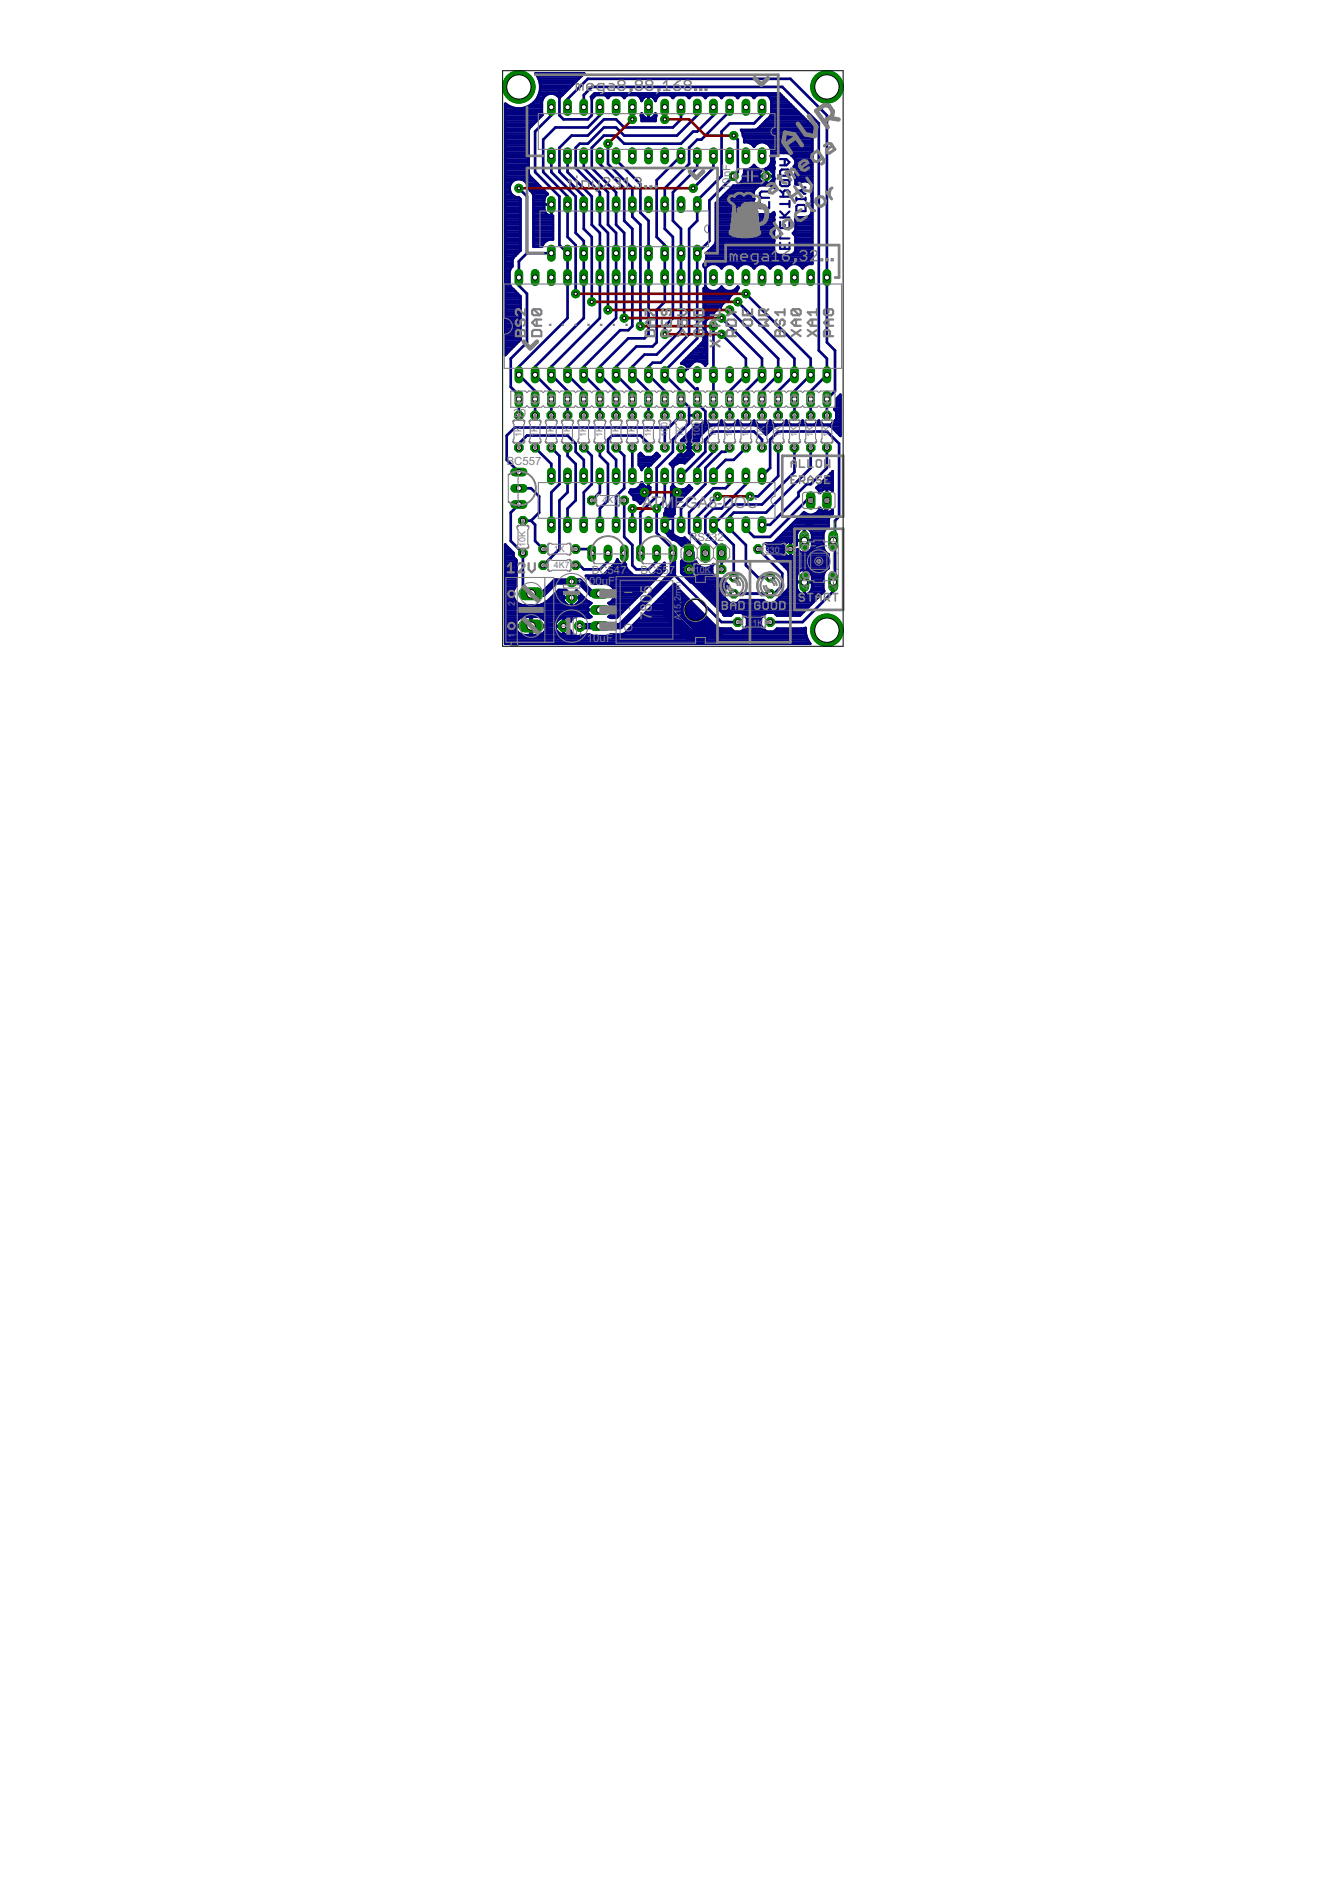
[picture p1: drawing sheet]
<svg xmlns="http://www.w3.org/2000/svg" width="210mm" height="297mm" viewBox="0 0 210 297" stroke-linecap="round" stroke-linejoin="round" font-family="sans-serif">
<defs><g id="words">
<g font-size="4" fill="#808080">
<text x="85.7" y="51.1">. . . . . . .</text>
<text x="99.6" y="51.1">.</text>
</g>
<g font-size="2.8" fill="#808080">
<text x="100.5" y="79.5">ATM</text>
<text x="105.6" y="79.5">EGA8-DOC</text>
<text x="102" y="95.8" transform="rotate(-90 102 95.8)">8</text>
<text x="102" y="94.4" transform="rotate(-90 102 94.4)">05</text>
<text x="102" y="97.2" transform="rotate(-90 102 97.2)">7</text>
</g>
<g font-size="2" fill="#808080">
<text x="114.3" y="29.7" transform="rotate(-90 114.3 29.7)">10nF</text>
<text x="80.4" y="65.3">20</text>
<text x="128.9" y="65.3">1</text>
<text x="79.3" y="72.8">BC557</text>
<text x="92.6" y="89.9">BC547</text>
<text x="100.2" y="89.9">BC557</text>
<text x="107.9" y="84.7">RS232</text>
<text x="126.6" y="84.3" transform="rotate(-90 126.6 84.3)">3</text>
<text x="131.1" y="84.6" transform="rotate(-90 131.1 84.6)">1</text>
<text x="91.2" y="91.6">100uF</text>
<text x="99" y="95.6" transform="rotate(-90 99 95.6)">-</text>
<text x="99" y="92.9" transform="rotate(-90 99 92.9)">I</text>
<text x="126.6" y="92.4" transform="rotate(-90 126.6 92.4)">4</text>
<text x="131" y="92.4" transform="rotate(-90 131 92.4)">2</text>
<text x="91.9" y="100.5">10uF</text>
<text x="99" y="98.9" transform="rotate(-90 99 98.9)">O</text>
</g>
<g font-size="1.6" fill="#808080">
<text x="81.6" y="68.4" transform="rotate(-90 81.6 68.4)">1K</text>
<text x="84.2" y="68.4" transform="rotate(-90 84.2 68.4)">1K</text>
<text x="86.7" y="68.4" transform="rotate(-90 86.7 68.4)">1K</text>
<text x="89.2" y="68.4" transform="rotate(-90 89.2 68.4)">1K</text>
<text x="91.8" y="68.4" transform="rotate(-90 91.8 68.4)">1K</text>
<text x="94.3" y="68.4" transform="rotate(-90 94.3 68.4)">1K</text>
<text x="96.8" y="68.4" transform="rotate(-90 96.8 68.4)">1K</text>
<text x="99.4" y="68.4" transform="rotate(-90 99.4 68.4)">1K</text>
<text x="101.9" y="68.4" transform="rotate(-90 101.9 68.4)">1K</text>
<text x="104.5" y="68.4" transform="rotate(-90 104.5 68.4)">100</text>
<text x="107" y="68.4" transform="rotate(-90 107 68.4)">1K</text>
<text x="109.5" y="68.4" transform="rotate(-90 109.5 68.4)">1</text>
<text x="109.5" y="67.7" transform="rotate(-90 109.5 67.7)">0</text>
<text x="109.5" y="66.9" transform="rotate(-90 109.5 66.9)">0</text>
<text x="112.1" y="68.4" transform="rotate(-90 112.1 68.4)">1K</text>
<text x="114.6" y="68.4" transform="rotate(-90 114.6 68.4)">1K</text>
<text x="117.2" y="68.4" transform="rotate(-90 117.2 68.4)">1K</text>
<text x="119.7" y="68.4" transform="rotate(-90 119.7 68.4)">1K</text>
<text x="122.2" y="68.4" transform="rotate(-90 122.2 68.4)">1K</text>
<text x="124.8" y="68.4" transform="rotate(-90 124.8 68.4)">1K</text>
<text x="127.3" y="68.4" transform="rotate(-90 127.3 68.4)">1K</text>
<text x="129.8" y="68.4" transform="rotate(-90 129.8 68.4)">1K</text>
<text x="94.3" y="78.8">4K7</text>
<text x="82.3" y="85.6" transform="rotate(-90 82.3 85.6)">10K</text>
<text x="86.7" y="88.9">4K7</text>
<text x="86.7" y="86.4">1K</text>
<text x="108.8" y="89.7">10K</text>
<text x="119.7" y="86.6">330</text>
<text x="80.6" y="94.9" transform="rotate(-90 80.6 94.9)">2</text>
<text x="80.6" y="99.9" transform="rotate(-90 80.6 99.9)">1</text>
<text x="106.6" y="97.1" transform="rotate(-90 106.6 97.1)">A15,2mm</text>
<text x="117.8" y="98">1K</text>
</g>
</g></defs>
<g fill="#000080" stroke="#000080" stroke-width=".34">
<path d="M124.7 33.1h1.4z"/>
<path d="M124.7 32.3v.8z"/>
<path d="M124.7 32.3l.2-.2z"/>
<path d="M124.9 32.1h1z"/>
<path d="M125.9 32.1l.2 .2z"/>
<path d="M126.1 32.3v.8z"/>
<path d="M124.7 30.9v.5z"/>
<path d="M124.7 31.2h1.4z"/>
<path d="M126.1 30.9v.5z"/>
<path d="M125.9 30.3h.2z"/>
<path d="M125.4 29.8l.5 .5z"/>
<path d="M125.9 29.4l-.5 .4z"/>
<path d="M125.9 29.4h.2z"/>
<path d="M124.7 29.8h.7z"/>
<path d="M123.6 38v1z"/>
<path d="M122.1 39h1.5z"/>
<path d="M122.1 38v1z"/>
<path d="M122.8 38.5v.5z"/>
<path d="M122.1 37.3h1.5z"/>
<path d="M122.1 36.4v.9z"/>
<path d="M123.6 34.7v1z"/>
<path d="M122.1 35.7h1.5z"/>
<path d="M122.1 34.7v1z"/>
<path d="M122.8 35.2v.5z"/>
<path d="M122.1 34.1h1.5z"/>
<path d="M122.6 34.1l1-1z"/>
<path d="M122.1 33.1l.7 .7z"/>
<path d="M122.1 31.9h1.5z"/>
<path d="M123.6 31.5v.9z"/>
<path d="M122.1 30.8h1.5z"/>
<path d="M123.6 30.1v.7z"/>
<path d="M123.3 29.8l.3 .3z"/>
<path d="M122.8 29.8h.5z"/>
<path d="M122.8 29.8l-.2 .3z"/>
<path d="M122.6 30.1v.7z"/>
<path d="M122.1 29.8l.5 .5z"/>
<path d="M123.6 28.4v.5z"/>
<path d="M123.3 29.1l.3-.2z"/>
<path d="M122.4 29.1h.9z"/>
<path d="M122.1 28.9l.3 .2z"/>
<path d="M122.1 28.4v.5z"/>
<path d="M122.1 28.4l.3-.2z"/>
<path d="M122.4 28.2h.9z"/>
<path d="M123.3 28.2l.3 .2z"/>
<path d="M122.1 27.5h1.5z"/>
<path d="M122.1 26.8v.7z"/>
<path d="M122.1 26.8l.3-.3z"/>
<path d="M122.4 26.5h.9z"/>
<path d="M123.3 26.5l.3 .3z"/>
<path d="M123.6 26.8v.7z"/>
<path d="M122.1 25.9h1z"/>
<path d="M123.1 25.9l.5-.5z"/>
<path d="M123.1 24.9l.5 .5z"/>
<path d="M122.1 24.9h1z"/>
<path d="M122.8 24.9v1z"/>
<path d="M120.4 31.6v1z"/>
<path d="M118.9 32.6h1.5z"/>
<path d="M118.9 31.6v1z"/>
<path d="M119.7 32.1v.5z"/>
<path d="M119.2 31h1.2z"/>
<path d="M118.9 30.7l.3 .3z"/>
<path d="M118.9 30.2v.5z"/>
<path d="M118.9 30.2l.3-.2z"/>
<path d="M119.2 30h1.2z"/>
</g>
<g fill="#000080" stroke="#000080" stroke-width=".42">
<path d="M104.1 74.5v3.9z"/>
<path d="M102.8 79.6l1.3-1.2z"/>
<path d="M105.3 86v.6z"/>
<path d="M102.8 83.4l2.5 2.6z"/>
<path d="M102.8 79.6v3.8z"/>
<path d="M99 79.6v2.6z"/>
<path d="M112.9 97.4h2.6z"/>
<path d="M105.3 89.8l7.6 7.6z"/>
<path d="M114.9 93h5.6z"/>
<path d="M120.5 93h.7z"/>
<path d="M121.2 93l1.2-1.3z"/>
<path d="M122.4 89.8v1.9z"/>
<path d="M118.7 86l3.7 3.8z"/>
<path d="M120.5 73.3l-1.2 1.2z"/>
<path d="M120.5 68.8v4.5z"/>
<path d="M121.8 67.6l-1.3 1.2z"/>
<path d="M121.8 67.6h7.6z"/>
<path d="M129.4 67.6l1.9 1.9z"/>
<path d="M131.3 69.5v11.4z"/>
<path d="M130.7 81.5l.6-.6z"/>
<path d="M120.5 97.4h5.1z"/>
<path d="M125.6 97.4l5.1-5.1z"/>
<path d="M130.7 81.5v10.8z"/>
<path d="M102.8 28.2l3.8-3.8z"/>
<path d="M102.8 28.2v8.9z"/>
<path d="M102.8 37.1l1.3 1.3z"/>
<path d="M104.1 38.4v1.2z"/>
<path d="M104.1 39.6v7.7z"/>
<path d="M102.8 48.5l1.3-1.2z"/>
<path d="M102.8 48.5v5.1z"/>
<path d="M102.2 54.3l.6-.7z"/>
<path d="M99.6 54.3h2.6z"/>
<path d="M96.4 57.4l3.2-3.1z"/>
<path d="M96.4 57.4v1.3z"/>
<path d="M96.4 58.7l2.6 2.5z"/>
<path d="M99 62.5v2.5z"/>
<path d="M99 61.2v1.3z"/>
<path d="M109.1 24.4v1.9z"/>
<path d="M105.3 30.1l3.8-3.8z"/>
<path d="M105.3 30.1v4.5z"/>
<path d="M105.3 34.6l1.3 1.2z"/>
<path d="M106.6 35.8v3.8z"/>
<path d="M106.6 39.6v12.1z"/>
<path d="M102.8 55.5l3.8-3.8z"/>
<path d="M100.9 55.5h1.9z"/>
<path d="M99 57.4l1.9-1.9z"/>
<path d="M99 57.4v1.3z"/>
<path d="M99 58.7l2.5 2.5z"/>
<path d="M101.5 61.2v1.3z"/>
<path d="M101.5 62.5v2.5z"/>
<path d="M96.4 25l3.8 3.9z"/>
<path d="M96.4 24.4v.6z"/>
<path d="M100.2 28.9v4.4z"/>
<path d="M100.2 33.3l1.3 1.3z"/>
<path d="M101.5 34.6v5z"/>
<path d="M101.5 39.6v12.7z"/>
<path d="M100.9 53l.6-.7z"/>
<path d="M98.3 53h2.6z"/>
<path d="M93.9 57.4l4.4-4.4z"/>
<path d="M93.9 57.4v1.3z"/>
<path d="M93.9 58.7l2.5 2.5z"/>
<path d="M96.4 62.5v2.5z"/>
<path d="M96.4 61.2v1.3z"/>
<path d="M93.9 24.4v1.3z"/>
<path d="M93.9 25.7l3.8 3.8z"/>
<path d="M97.7 29.5v5.1z"/>
<path d="M97.7 34.6l1.3 1.2z"/>
<path d="M99 35.8v3.8z"/>
<path d="M99 39.6v11.5z"/>
<path d="M98.3 51.7l.7-.6z"/>
<path d="M97.1 51.7h1.2z"/>
<path d="M97.1 51.7l-5.7 5.7z"/>
<path d="M91.4 57.4v1.3z"/>
<path d="M91.4 58.7l2.5 2.5z"/>
<path d="M93.9 61.2v1.3z"/>
<path d="M93.9 62.5v2.5z"/>
<path d="M91.4 24.4v1.9z"/>
<path d="M91.4 26.3l3.8 3.8z"/>
<path d="M95.2 30.1v5.1z"/>
<path d="M95.2 35.2l1.2 1.3z"/>
<path d="M96.4 36.5v3.1z"/>
<path d="M96.4 39.6v10.2z"/>
<path d="M96.4 49.8l-7.6 7.6z"/>
<path d="M88.8 57.4v1.3z"/>
<path d="M88.8 58.7l2.6 2.5z"/>
<path d="M91.4 62.5v2.5z"/>
<path d="M91.4 61.2v1.3z"/>
<path d="M88.8 24.4v2.5z"/>
<path d="M88.8 26.9l3.8 3.9z"/>
<path d="M92.6 30.8v4.4z"/>
<path d="M92.6 35.2l1.3 1.3z"/>
<path d="M93.9 36.5v3.1z"/>
<path d="M93.9 39.6v10.2z"/>
<path d="M93.9 49.8l-7.6 7.6z"/>
<path d="M86.3 57.4v1.3z"/>
<path d="M86.3 58.7l2.5 2.5z"/>
<path d="M88.8 62.5v2.5z"/>
<path d="M88.8 61.2v1.3z"/>
<path d="M86.3 24.4v2.5z"/>
<path d="M86.3 26.9l3.8 3.9z"/>
<path d="M90.1 30.8v5.7z"/>
<path d="M90.1 36.5l1.3 1.2z"/>
<path d="M91.4 37.7v1.9z"/>
<path d="M91.4 39.6v10.2z"/>
<path d="M83.8 57.4l7.6-7.6z"/>
<path d="M83.8 57.4v1.3z"/>
<path d="M83.8 58.7l2.5 2.5z"/>
<path d="M86.3 61.2v1.3z"/>
<path d="M86.3 62.5v2.5z"/>
<path d="M86.3 16.8v1.3z"/>
<path d="M83.8 20.6l2.5-2.5z"/>
<path d="M83.8 20.6v6.3z"/>
<path d="M83.8 26.9l3.8 3.9z"/>
<path d="M87.6 30.8v7.6z"/>
<path d="M87.6 38.4l1.2 1.2z"/>
<path d="M88.8 39.6v10.2z"/>
<path d="M81.2 57.4l7.6-7.6z"/>
<path d="M81.2 57.4v1.3z"/>
<path d="M81.2 58.7l2.6 2.5z"/>
<path d="M83.8 61.2v1.3z"/>
<path d="M83.8 62.5v2.5z"/>
<path d="M107.9 23.1l1.2-1.2z"/>
<path d="M109.1 21.9h.7z"/>
<path d="M109.8 21.9l4.4-4.5z"/>
<path d="M114.2 16.8v.6z"/>
<path d="M107.9 23.1v2.6z"/>
<path d="M104.1 29.5l3.8-3.8z"/>
<path d="M104.1 29.5v2.5z"/>
<path d="M104.1 32v3.8z"/>
<path d="M104.1 35.8l1.2 1.3z"/>
<path d="M105.3 37.1v12.7z"/>
<path d="M104.1 51.1l1.2-1.3z"/>
<path d="M104.1 51.1v1.2z"/>
<path d="M116.8 56.2v2.5z"/>
<path d="M112.9 52.3l3.9 3.9z"/>
<path d="M114.2 61.2l2.6-2.5z"/>
<path d="M114.2 61.2v1.3z"/>
<path d="M114.2 62.5v2.5z"/>
<path d="M106.6 22.5l1.9-1.9z"/>
<path d="M108.5 20.6h.6z"/>
<path d="M109.1 20.6l2.6-2.5z"/>
<path d="M111.7 16.8v1.3z"/>
<path d="M94.5 21.2h1.9z"/>
<path d="M96.4 21.2l1.3 1.3z"/>
<path d="M97.7 22.5h8.9z"/>
<path d="M92.6 23.1l1.9-1.9z"/>
<path d="M92.6 23.1v3.2z"/>
<path d="M92.6 26.3l3.8 3.8z"/>
<path d="M96.4 30.1v1.9z"/>
<path d="M96.4 32v3.2z"/>
<path d="M96.4 35.2l1.3 1.3z"/>
<path d="M97.7 36.5v13.3z"/>
<path d="M119.3 56.2v2.5z"/>
<path d="M112.9 49.8l6.4 6.4z"/>
<path d="M119.3 58.7l-2.5 2.5z"/>
<path d="M116.8 61.2v1.3z"/>
<path d="M116.8 62.5v2.5z"/>
<path d="M89.5 21.2h2.5z"/>
<path d="M94.5 18.7l-2.5 2.5z"/>
<path d="M94.5 18.7h1.9z"/>
<path d="M96.4 18.7l1.3 1.3z"/>
<path d="M97.7 20h7.6z"/>
<path d="M105.3 20l1.3-1.3z"/>
<path d="M106.6 16.8v1.9z"/>
<path d="M87.6 23.1l1.9-1.9z"/>
<path d="M87.6 23.1v3.8z"/>
<path d="M87.6 26.9l3.8 3.9z"/>
<path d="M91.4 35.8l1.2 1.3z"/>
<path d="M92.6 37.1v10.2z"/>
<path d="M124.4 56.2v2.5z"/>
<path d="M115.5 47.3l8.9 8.9z"/>
<path d="M124.4 58.7l-2.6 2.5z"/>
<path d="M121.8 61.2v1.3z"/>
<path d="M121.8 62.5v2.5z"/>
<path d="M91.4 32v3.8z"/>
<path d="M91.4 30.8v1.2z"/>
<path d="M129.4 56.2v2.5z"/>
<path d="M128.2 54.9l1.2 1.3z"/>
<path d="M91.4 14.9v1.9z"/>
<path d="M92.6 13.6l-1.2 1.3z"/>
<path d="M92.6 13.6h29.8z"/>
<path d="M122.4 13.6l5.8 5.7z"/>
<path d="M128.2 19.3v35.6z"/>
<path d="M126.9 61.2l2.5-2.5z"/>
<path d="M126.9 61.2v1.3z"/>
<path d="M126.9 62.5v2.5z"/>
<path d="M88.8 15.5v1.3z"/>
<path d="M92 12.3l-3.2 3.2z"/>
<path d="M92 12.3h31.7z"/>
<path d="M123.7 12.3l5.7 5.8z"/>
<path d="M129.4 43.5v10.1z"/>
<path d="M129.4 53.6l1.3 1.3z"/>
<path d="M129.4 18.1v25.4z"/>
<path d="M130.7 54.9v6.3z"/>
<path d="M129.4 62.5l1.3-1.3z"/>
<path d="M129.4 62.5v2.5z"/>
<path d="M93.9 32v3.2z"/>
<path d="M93.9 35.2l1.3 1.3z"/>
<path d="M95.2 36.5v12z"/>
<path d="M114.2 48.5l7.6 7.7z"/>
<path d="M121.8 56.2v2.5z"/>
<path d="M121.8 58.7l-2.5 2.5z"/>
<path d="M119.3 61.2v1.3z"/>
<path d="M119.3 62.5v2.5z"/>
<path d="M93.9 30.1v1.9z"/>
<path d="M90.1 26.3l3.8 3.8z"/>
<path d="M90.1 23.1v3.2z"/>
<path d="M90.1 23.1l.6-.6z"/>
<path d="M90.7 22.5h1.3z"/>
<path d="M94.5 20l-2.5 2.5z"/>
<path d="M94.5 20h1.9z"/>
<path d="M96.4 20l1.3 1.2z"/>
<path d="M97.7 21.2h8.3z"/>
<path d="M109.1 16.8v1.3z"/>
<path d="M106 21.2l3.1-3.1z"/>
<path d="M109.1 39.6v13.4z"/>
<path d="M104.1 58.1l5-5.1z"/>
<path d="M104.1 58.1v.6z"/>
<path d="M104.1 16.8v1.9z"/>
<path d="M109.1 39.6l1.9-1.9z"/>
<path d="M111 31.4v6.3z"/>
<path d="M111 31.4l3.9-3.8z"/>
<path d="M115.5 21.9v5z"/>
<path d="M114.9 21.2l.6 .7z"/>
<path d="M114.9 27.6l.6-.7z"/>
<path d="M104.1 58.7l2.5 2.5z"/>
<path d="M106.6 61.2v1.3z"/>
<path d="M107.9 65v1.3z"/>
<path d="M107.9 63.8v1.2z"/>
<path d="M106.6 62.5l1.3 1.3z"/>
<path d="M105.3 68.8v1.9z"/>
<path d="M105.3 68.8l2.6-2.5z"/>
<path d="M100.2 80.3v6.3z"/>
<path d="M100.2 80.3l2.6-2.6z"/>
<path d="M102.8 73.3v4.4z"/>
<path d="M102.8 73.3l2.5-2.6z"/>
<path d="M107.9 65h1.2z"/>
<path d="M112.9 20.6l1.3-1.3z"/>
<path d="M114.2 19.3h3.8z"/>
<path d="M119.3 18.1l-1.3 1.2z"/>
<path d="M119.3 16.8v1.3z"/>
<path d="M112.9 20.6v7z"/>
<path d="M109.1 31.4l3.8-3.8z"/>
<path d="M109.1 31.4v.6z"/>
<path d="M109.1 32v2.6z"/>
<path d="M107.9 35.8l1.2-1.2z"/>
<path d="M107.9 35.8v16.5z"/>
<path d="M103.4 56.8l4.5-4.5z"/>
<path d="M102.2 56.8h1.2z"/>
<path d="M101.5 57.4l.7-.6z"/>
<path d="M101.5 57.4v1.3z"/>
<path d="M101.5 58.7l2.6 2.5z"/>
<path d="M104.1 61.2v1.3z"/>
<path d="M104.1 62.5v.6z"/>
<path d="M104.1 62.5v2.5z"/>
<path d="M99 16.8v1.9z"/>
<path d="M95.2 22.5v3.2z"/>
<path d="M95.2 25.7l3.8 3.8z"/>
<path d="M99 29.5v2.5z"/>
<path d="M99 32v1.9z"/>
<path d="M99 33.9l1.2 1.3z"/>
<path d="M100.2 35.2v15.9z"/>
<path d="M111.7 51.1v7.6z"/>
<path d="M111.7 58.7v3.8z"/>
<path d="M111.7 62.5v2.5z"/>
<path d="M81.2 29.5l1.3 1.3z"/>
<path d="M111.7 24.4v1.9z"/>
<path d="M108.5 29.5l3.2-3.2z"/>
<path d="M81.2 40.9l1.3-1.3z"/>
<path d="M81.2 40.9v2.6z"/>
<path d="M81.2 44.7l1.3 1.3z"/>
<path d="M81.2 43.5v1.2z"/>
<path d="M82.5 46v7.6z"/>
<path d="M79.9 56.2l2.6-2.6z"/>
<path d="M79.9 56.2v4.4z"/>
<path d="M82.5 30.8v8.8z"/>
<path d="M79.9 60.6l1.3 1.3z"/>
<path d="M81.2 61.9v.6z"/>
<path d="M81.2 62.5v2.5z"/>
<path d="M82.5 39.6h3.8z"/>
<path d="M93.9 16.8v1.3z"/>
<path d="M93.9 18.1l-1.9 1.9z"/>
<path d="M86.9 20h5.1z"/>
<path d="M85 21.9l1.9-1.9z"/>
<path d="M85 21.9v5z"/>
<path d="M85 26.9l3.8 3.9z"/>
<path d="M88.8 37.1l1.3 1.3z"/>
<path d="M90.1 38.4v7.6z"/>
<path d="M126.9 56.2v2.5z"/>
<path d="M116.8 46l10.1 10.2z"/>
<path d="M88.8 30.8v1.2z"/>
<path d="M88.8 32v5.1z"/>
<path d="M126.9 58.7l-2.5 2.5z"/>
<path d="M124.4 61.2v1.3z"/>
<path d="M124.4 62.5v2.5z"/>
<path d="M83.8 70.1l2.5 2.5z"/>
<path d="M86.3 72.6v1.9z"/>
<path d="M87.6 71.4v4.4z"/>
<path d="M86.3 70.1l1.3 1.3z"/>
<path d="M86.3 77.1l1.3-1.3z"/>
<path d="M86.3 77.1v5.1z"/>
<path d="M88.8 79.6l1.3-1.2z"/>
<path d="M90.1 72.6v5.8z"/>
<path d="M88.8 71.4l1.3 1.2z"/>
<path d="M88.8 70.1v1.3z"/>
<path d="M88.8 79.6v2.6z"/>
<path d="M92.6 71.4v4.4z"/>
<path d="M91.4 70.1l1.2 1.3z"/>
<path d="M92.6 75.8l-1.2 1.3z"/>
<path d="M91.4 77.1v5.1z"/>
<path d="M95.2 72.6v5.8z"/>
<path d="M93.9 71.4l1.3 1.2z"/>
<path d="M93.9 70.1v1.3z"/>
<path d="M93.9 79.6v2.6z"/>
<path d="M93.9 79.6l1.3-1.2z"/>
<path d="M97.7 71.4v5.1z"/>
<path d="M96.4 70.1l1.3 1.3z"/>
<path d="M96.4 77.7l1.3-1.2z"/>
<path d="M96.4 77.7v4.5z"/>
<path d="M99 70.1v4.4z"/>
<path d="M96.4 72v2.5z"/>
<path d="M95.2 70.7l1.2 1.3z"/>
<path d="M95.2 68.8v1.9z"/>
<path d="M95.2 68.8l.6-.6z"/>
<path d="M95.8 68.2h4.4z"/>
<path d="M100.2 68.2l1.3 1.3z"/>
<path d="M101.5 69.5v.6z"/>
<path d="M81.2 69.5v.6z"/>
<path d="M81.2 69.5l1.3-1.3z"/>
<path d="M82.5 68.2h6.3z"/>
<path d="M88.8 68.2l1.3 1.3z"/>
<path d="M90.1 69.5v1.2z"/>
<path d="M90.1 70.7l1.3 1.3z"/>
<path d="M91.4 72v2.5z"/>
<path d="M90.1 88.5h.6z"/>
<path d="M90.7 88.5l.7 .7z"/>
<path d="M91.4 89.2h2.5z"/>
<path d="M93.9 89.2l1.3-1.3z"/>
<path d="M95.2 86.6v1.3z"/>
<path d="M79.9 80.3v4.4z"/>
<path d="M79.9 80.3l1.3-1.3z"/>
<path d="M79.9 84.7l2 1.9z"/>
<path d="M81.9 91.7l1.2 1.3z"/>
<path d="M81.9 86.6v5.1z"/>
<path d="M121.8 74.5l-3.1 3.2z"/>
<path d="M121.8 70.1v4.4z"/>
<path d="M109.1 80.9l3.2-3.2z"/>
<path d="M109.1 80.9v1.3z"/>
<path d="M117.4 77.7h1.3z"/>
<path d="M116.8 85.3v3.2z"/>
<path d="M118.7 90.4h1.8z"/>
<path d="M116.8 88.5l1.9 1.9z"/>
<path d="M114.2 82.8l2.6 2.5z"/>
<path d="M119.9 80.3l7-7z"/>
<path d="M126.9 70.1v3.2z"/>
<path d="M114.9 80.3h5z"/>
<path d="M114.2 80.9l.7-.6z"/>
<path d="M114.2 80.9v1.3z"/>
<path d="M114.2 82.2v.6z"/>
<path d="M119.3 79l5.1-5.1z"/>
<path d="M124.4 70.1v3.8z"/>
<path d="M114.9 79h4.4z"/>
<path d="M111.7 82.2l3.2-3.2z"/>
<path d="M114.9 85.3v5.1z"/>
<path d="M111.7 82.2l3.2 3.1z"/>
<path d="M116.8 82.2v.6z"/>
<path d="M118 84.1h2.5z"/>
<path d="M120.5 84.1l5.8-5.7z"/>
<path d="M126.3 78.4h.6z"/>
<path d="M116.8 82.8l1.2 1.3z"/>
<path d="M81.2 76.5h1.9z"/>
<path d="M83.1 76.5l1.3 1.2z"/>
<path d="M84.4 77.7v2.6z"/>
<path d="M83.1 81.5l1.3-1.2z"/>
<path d="M83.8 84.7l1.2 1.3z"/>
<path d="M83.8 82.2v2.5z"/>
<path d="M83.1 81.5l.7 .7z"/>
<path d="M81.9 81.5h1.2z"/>
<path d="M109.1 62.5v1.1z"/>
<path d="M109.1 60.8v1.7z"/>
<path d="M114.7 46l.5-.2z"/>
<path d="M114.7 46l-.4 .4z"/>
<path d="M114.3 46.4l-.3 .6z"/>
<path d="M114 47v.1z"/>
<path d="M113.9 47.1h.1z"/>
<path d="M113.4 47.3l.5-.2z"/>
<path d="M113.4 47.3l-.4 .4z"/>
<path d="M113 47.7l-.2 .5z"/>
<path d="M112.8 48.2v.1z"/>
<path d="M112.6 48.3h.2z"/>
<path d="M112.1 48.6l.5-.3z"/>
<path d="M112.1 48.6l-.4 .4z"/>
<path d="M111.7 49l-.2 .5z"/>
<path d="M111.5 49.5v.1z"/>
<path d="M111.4 49.6h.1z"/>
<path d="M110.8 49.8l.6-.2z"/>
<path d="M110.8 49.8l-.4 .4z"/>
<path d="M110.4 50.2l-.2 .6z"/>
<path d="M110.2 50.8v.6z"/>
<path d="M110.2 51.4l.2 .5z"/>
<path d="M110.4 51.9l.3 .2z"/>
<path d="M110.7 52.1v4.9z"/>
<path d="M110.7 57l-.3 .2z"/>
<path d="M110 56.8l.4 .4z"/>
<path d="M109.4 56.6l.6 .2z"/>
<path d="M108.8 56.6h.6z"/>
<path d="M108.3 56.8l.5-.2z"/>
<path d="M108.3 56.8l-.4 .4z"/>
<path d="M107.9 57.2l-.2 .5z"/>
<path d="M107.6 57.6l.1 .1z"/>
<path d="M107.5 57.4l.1 .2z"/>
<path d="M107.4 57.3l.1 .1z"/>
<path d="M107.3 57.2l.1 .1z"/>
<path d="M107.2 57.1l.1 .1z"/>
<path d="M107 57l.2 .1z"/>
<path d="M106.8 56.9l.2 .1z"/>
<path d="M106.7 56.9h.1z"/>
<path d="M106.6 56.9l3.4-3.3z"/>
<path d="M110.2 53.2l-.2 .4z"/>
<path d="M110.2 52.8v.4z"/>
<path d="M110.2 45.2v7.6z"/>
<path d="M110.2 45.2l.2-.3z"/>
<path d="M110.4 44.9l.4 .5z"/>
<path d="M110.8 45.4l.6 .2z"/>
<path d="M111.4 45.6h.6z"/>
<path d="M112 45.6l.5-.2z"/>
<path d="M112.5 45.4l.4-.5z"/>
<path d="M113 44.9l.4 .5z"/>
<path d="M113.4 45.4l.5 .2z"/>
<path d="M113.9 45.6h.6z"/>
<path d="M114.5 45.6l.5-.2z"/>
<path d="M115 45.4l.5-.5z"/>
<path d="M115.5 44.9l.1 .2z"/>
<path d="M115.6 45.1l-.1 .1z"/>
<path d="M115.5 45.2l-.2 .5z"/>
<path d="M115.3 45.7v.1z"/>
<path d="M115.2 45.8h.1z"/>
<path d="M120.1 18.7l.4-.4z"/>
<path d="M120.8 17.7l-.3 .6z"/>
<path d="M120.8 15.8v1.9z"/>
<path d="M120.5 15.3l.3 .5z"/>
<path d="M120.1 14.9l.4 .4z"/>
<path d="M119.6 14.7l.5 .2z"/>
<path d="M119 14.7h.6z"/>
<path d="M118.4 14.9l.6-.2z"/>
<path d="M118.4 14.9l-.4 .4z"/>
<path d="M117.6 14.9l.4 .4z"/>
<path d="M117 14.7l.6 .2z"/>
<path d="M116.5 14.7h.5z"/>
<path d="M115.9 14.9l.6-.2z"/>
<path d="M115.9 14.9l-.4 .4z"/>
<path d="M115 14.9l.5 .4z"/>
<path d="M114.5 14.7l.5 .2z"/>
<path d="M113.9 14.7h.6z"/>
<path d="M113.4 14.9l.5-.2z"/>
<path d="M113.4 14.9l-.4 .4z"/>
<path d="M112.5 14.9l.4 .4z"/>
<path d="M112 14.7l.5 .2z"/>
<path d="M111.4 14.7h.6z"/>
<path d="M110.8 14.9l.6-.2z"/>
<path d="M110.8 14.9l-.4 .4z"/>
<path d="M110 14.9l.4 .4z"/>
<path d="M109.4 14.7l.6 .2z"/>
<path d="M108.8 14.7h.6z"/>
<path d="M108.3 14.9l.5-.2z"/>
<path d="M108.3 14.9l-.4 .4z"/>
<path d="M107.4 14.9l.4 .4z"/>
<path d="M106.9 14.7l.5 .2z"/>
<path d="M106.3 14.7h.6z"/>
<path d="M105.8 14.9l.5-.2z"/>
<path d="M105.8 14.9l-.5 .4z"/>
<path d="M104.9 14.9l.4 .4z"/>
<path d="M104.4 14.7l.5 .2z"/>
<path d="M103.8 14.7h.6z"/>
<path d="M103.2 14.9l.6-.2z"/>
<path d="M103.2 14.9l-.4 .4z"/>
<path d="M102.8 15.3l-.2 .5z"/>
<path d="M102.6 15.7v.1z"/>
<path d="M102.5 15.5l.1 .2z"/>
<path d="M102.4 15.4l.1 .1z"/>
<path d="M102.3 15.3l.1 .1z"/>
<path d="M102.1 15.2l.2 .1z"/>
<path d="M101.9 15.1l.2 .1z"/>
<path d="M101.8 15l.1 .1z"/>
<path d="M101.6 15h.2z"/>
<path d="M101.5 15h.1z"/>
<path d="M101.5 15v1.8z"/>
<path d="M101.4 15h.1z"/>
<path d="M101.3 15h.1z"/>
<path d="M101.1 15.1l.2-.1z"/>
<path d="M100.9 15.2l.2-.1z"/>
<path d="M100.8 15.3l.1-.1z"/>
<path d="M100.8 15.3l-.1 .1z"/>
<path d="M100.7 15.4l-.1 .1z"/>
<path d="M100.6 15.5l-.1 .2z"/>
<path d="M100.5 15.7l-.1 .1z"/>
<path d="M100.2 15.3l.2 .5z"/>
<path d="M99.8 14.9l.4 .4z"/>
<path d="M99.3 14.7l.5 .2z"/>
<path d="M98.7 14.7h.6z"/>
<path d="M98.1 14.9l.6-.2z"/>
<path d="M98.1 14.9l-.4 .4z"/>
<path d="M97.3 14.9l.4 .4z"/>
<path d="M96.7 14.7l.6 .2z"/>
<path d="M96.2 14.7h.5z"/>
<path d="M95.6 14.9l.6-.2z"/>
<path d="M95.6 14.9l-.4 .4z"/>
<path d="M94.7 14.9l.4 .4z"/>
<path d="M94.2 14.7l.5 .2z"/>
<path d="M93.6 14.7h.6z"/>
<path d="M93.1 14.9l.5-.2z"/>
<path d="M93.1 14.9l-.5 .4z"/>
<path d="M92.5 15.2l.1 .1z"/>
<path d="M92.5 15.2l.5-.6z"/>
<path d="M93 14.6h29z"/>
<path d="M122 14.6l5.1 5.1z"/>
<path d="M127.1 19.7v21.6z"/>
<path d="M126.6 41.3h.5z"/>
<path d="M126.1 41.6l.5-.3z"/>
<path d="M125.6 42l.5-.4z"/>
<path d="M125.2 41.6l.4 .4z"/>
<path d="M124.7 41.3l.5 .3z"/>
<path d="M124.1 41.3h.6z"/>
<path d="M123.5 41.6l.6-.3z"/>
<path d="M123.1 42l.4-.4z"/>
<path d="M122.7 41.6l.4 .4z"/>
<path d="M122.1 41.3l.6 .3z"/>
<path d="M121.5 41.3h.6z"/>
<path d="M121 41.6l.5-.3z"/>
<path d="M120.6 42l.4-.4z"/>
<path d="M120.1 41.6l.4 .4z"/>
<path d="M119.6 41.3l.5 .3z"/>
<path d="M119 41.3h.6z"/>
<path d="M118.4 41.6l.6-.3z"/>
<path d="M118.4 41.6l-.4 .4z"/>
<path d="M117.6 41.6l.4 .4z"/>
<path d="M117 41.3l.6 .3z"/>
<path d="M116.5 41.3h.5z"/>
<path d="M115.9 41.6l.6-.3z"/>
<path d="M115.9 41.6l-.4 .4z"/>
<path d="M115 41.6l.5 .4z"/>
<path d="M114.5 41.3l.5 .3z"/>
<path d="M113.9 41.3h.6z"/>
<path d="M113.4 41.6l.5-.3z"/>
<path d="M113.4 41.6l-.4 .4z"/>
<path d="M112.5 41.6l.4 .4z"/>
<path d="M112 41.3l.5 .3z"/>
<path d="M111.4 41.3h.6z"/>
<path d="M110.8 41.6l.6-.3z"/>
<path d="M110.8 41.6l-.4 .4z"/>
<path d="M110.2 41.7l.2 .3z"/>
<path d="M110.2 41.4v.3z"/>
<path d="M110.2 41.4l.2-.3z"/>
<path d="M110.6 40.6l-.2 .5z"/>
<path d="M110.6 39.6v1z"/>
<path d="M110.6 39.6l1-1z"/>
<path d="M111.9 38.3l-.3 .3z"/>
<path d="M112.1 38l-.2 .3z"/>
<path d="M112.1 31.8v6.2z"/>
<path d="M112.1 31.8l2.7-2.7z"/>
<path d="M114.8 29.1h.6z"/>
<path d="M115.4 29.1l.9-.9z"/>
<path d="M116.3 27.5v.7z"/>
<path d="M116.5 27.2l-.2 .3z"/>
<path d="M116.5 26.5v.7z"/>
<path d="M116.5 26.5h.5z"/>
<path d="M117 26.5l.6-.2z"/>
<path d="M117.6 26.3l.4-.4z"/>
<path d="M118 25.9l.4 .4z"/>
<path d="M118.4 26.3l.6 .2z"/>
<path d="M119 26.5h.4z"/>
<path d="M119.4 26.5l-.6 .6z"/>
<path d="M118.8 27.1v.5z"/>
<path d="M118.8 27.6h1.1z"/>
<path d="M118.8 27.6v.4z"/>
<path d="M118.8 28l.7 .7z"/>
<path d="M119.5 28.7h.4z"/>
<path d="M119.9 27.6v1.1z"/>
<path d="M119.9 28.7h.5z"/>
<path d="M120.4 28.7l.6-.7z"/>
<path d="M121 27.6v.4z"/>
<path d="M119.9 27.6h1.1z"/>
<path d="M121 27.1v.5z"/>
<path d="M120.4 26.5l.6 .6z"/>
<path d="M119.9 26.5h.5z"/>
<path d="M119.9 26.5v1.1z"/>
<path d="M119.8 26.5h.1z"/>
<path d="M119.8 26.5l.3-.2z"/>
<path d="M120.1 26.3l.4-.4z"/>
<path d="M120.8 25.4l-.3 .5z"/>
<path d="M120.8 23.5v1.9z"/>
<path d="M120.5 22.9l.3 .6z"/>
<path d="M120.1 22.5l.4 .4z"/>
<path d="M119.6 22.3l.5 .2z"/>
<path d="M119 22.3h.6z"/>
<path d="M118.4 22.5l.6-.2z"/>
<path d="M118.4 22.5l-.4 .4z"/>
<path d="M117.6 22.5l.4 .4z"/>
<path d="M117 22.3l.6 .2z"/>
<path d="M116.5 22.3h.5z"/>
<path d="M116.5 21.7v.6z"/>
<path d="M116.3 21.3l.2 .4z"/>
<path d="M116.3 21v.3z"/>
<path d="M116.1 20.4l.2 .6z"/>
<path d="M116 20.3l.1 .1z"/>
<path d="M116 20.3h1.8z"/>
<path d="M117.8 20.3h.4z"/>
<path d="M118.2 20.3l.4-.1z"/>
<path d="M118.6 20.2l1.3-1.3z"/>
<path d="M119.9 18.9l.2-.2z"/>
<path d="M124.5 37.7v.1z"/>
<path d="M124.5 37.5v.2z"/>
<path d="M124.5 37.1v.4z"/>
<path d="M124.4 36.8l.1 .3z"/>
<path d="M124.1 36.5l.3 .3z"/>
<path d="M124.1 36.5l.3-.2z"/>
<path d="M124.5 35.9l-.1 .4z"/>
<path d="M124.5 35.5v.4z"/>
<path d="M124.5 34.5v1z"/>
<path d="M124.5 34.4v.1z"/>
<path d="M124.5 34.3v.1z"/>
<path d="M124.5 34v.3z"/>
<path d="M124.5 34h.3z"/>
<path d="M124.8 34h1.1z"/>
<path d="M125.9 34h.4z"/>
<path d="M126.3 34l.4-.1z"/>
<path d="M126.7 33.9l.2-.3z"/>
<path d="M127.1 33.3l-.2 .3z"/>
<path d="M127.1 32.1v1.2z"/>
<path d="M127 31.9l.1 .2z"/>
<path d="M127.1 31.6l-.1 .3z"/>
<path d="M127.1 30.7v.9z"/>
<path d="M127 30.6l.1 .1z"/>
<path d="M127.1 30.5l-.1 .1z"/>
<path d="M127.1 30.1v.4z"/>
<path d="M127 29.8l.1 .3z"/>
<path d="M127.1 29.5l-.1 .3z"/>
<path d="M127.1 29.2v.3z"/>
<path d="M126.9 28.8l.2 .4z"/>
<path d="M126.7 28.5l.2 .3z"/>
<path d="M126.3 28.4l.4 .1z"/>
<path d="M125.7 28.4h.6z"/>
<path d="M125.3 28.5l.4-.1z"/>
<path d="M125.3 28.5l-.3 .3z"/>
<path d="M125 28.8v.1z"/>
<path d="M124.5 28.9h.5z"/>
<path d="M124.5 28.7v.2z"/>
<path d="M124.5 28.6v.1z"/>
<path d="M124.5 28.2v.4z"/>
<path d="M124.4 28l.1 .2z"/>
<path d="M124.5 27.7l-.1 .3z"/>
<path d="M124.5 26.6v1.1z"/>
<path d="M124.4 26.2l.1 .4z"/>
<path d="M124.2 26.1l.2 .1z"/>
<path d="M124.2 26.1l.2-.1z"/>
<path d="M124.5 25.6l-.1 .4z"/>
<path d="M124.5 25.2v.4z"/>
<path d="M124.4 24.8l.1 .4z"/>
<path d="M123.9 24.4l.5 .4z"/>
<path d="M123.6 24.1l.3 .3z"/>
<path d="M123.3 23.9l.3 .2z"/>
<path d="M123 23.9h.3z"/>
<path d="M122.6 23.9h.4z"/>
<path d="M121.9 23.9h.7z"/>
<path d="M121.6 24.1l.3-.2z"/>
<path d="M121.6 24.1l-.3 .3z"/>
<path d="M121.3 24.4l-.2 .3z"/>
<path d="M121.1 24.7v.4z"/>
<path d="M121.1 25.1l.2 .3z"/>
<path d="M121.3 25.4l-.2 .3z"/>
<path d="M121.1 25.7v.4z"/>
<path d="M121.1 26.1l.1 .2z"/>
<path d="M121.2 26.3l-.1 .3z"/>
<path d="M121.1 26.6v.4z"/>
<path d="M121.1 27v.7z"/>
<path d="M121.1 27.7l.1 .3z"/>
<path d="M121.2 28l-.1 .2z"/>
<path d="M121.1 28.2v.4z"/>
<path d="M121.1 28.6v.5z"/>
<path d="M121.1 29.1l.1 .3z"/>
<path d="M120.9 29.2l.3 .2z"/>
<path d="M120.6 29l.3 .2z"/>
<path d="M119 29h1.6z"/>
<path d="M118.6 29.2l.4-.2z"/>
<path d="M118.6 29.2l-.2 .2z"/>
<path d="M118.1 29.7l.3-.3z"/>
<path d="M118.1 29.7l-.1 .3z"/>
<path d="M118 30v.4z"/>
<path d="M118 30.4v.5z"/>
<path d="M118 30.9l.1 .3z"/>
<path d="M118.1 31.2l-.1 .2z"/>
<path d="M118 31.4v1.4z"/>
<path d="M118 32.8l.1 .3z"/>
<path d="M118.1 33.1l.3 .3z"/>
<path d="M118.4 33.4l.3 .2z"/>
<path d="M118.7 33.6h.4z"/>
<path d="M119.1 33.6h.4z"/>
<path d="M119.5 33.6h.4z"/>
<path d="M119.9 33.6h.7z"/>
<path d="M120.6 33.6l.3-.2z"/>
<path d="M120.9 33.4l.2-.2z"/>
<path d="M121.1 33.3l.2 .3z"/>
<path d="M121.3 33.6l-.2 .3z"/>
<path d="M121.1 33.9v.4z"/>
<path d="M121.1 34.3l.1 .1z"/>
<path d="M121.2 34.4l-.1 .1z"/>
<path d="M121.1 34.5v1.4z"/>
<path d="M121.1 35.9l.1 .1z"/>
<path d="M121.2 36l-.1 .2z"/>
<path d="M121.1 36.2v1.3z"/>
<path d="M121.1 37.5l.1 .2z"/>
<path d="M121.2 37.7l-.1 .1z"/>
<path d="M121.1 37.8v1.4z"/>
<path d="M121.1 39.2l.2 .3z"/>
<path d="M121.3 39.5l.3 .3z"/>
<path d="M121.6 39.8l.3 .1z"/>
<path d="M121.9 39.9h.4z"/>
<path d="M122.3 39.9h.3z"/>
<path d="M122.6 39.9h.4z"/>
<path d="M123 39.9h.8z"/>
<path d="M123.8 39.9l.3-.1z"/>
<path d="M124.1 39.8l.3-.3z"/>
<path d="M124.5 39.2l-.1 .3z"/>
<path d="M124.5 38.8v.4z"/>
<path d="M124.5 37.8v1z"/>
<path d="M106.6 70.1v1.1z"/>
<path d="M106.6 71.2h.5z"/>
<path d="M107.1 71.2l.6-.6z"/>
<path d="M107.7 70.1v.5z"/>
<path d="M106.6 70.1h1.1z"/>
<path d="M107.7 69.7v.4z"/>
<path d="M107.1 69l.6 .7z"/>
<path d="M106.6 69h.5z"/>
<path d="M106.6 69l2.1-2.1z"/>
<path d="M108.9 66.5l-.2 .4z"/>
<path d="M108.9 66.5h.8z"/>
<path d="M109.7 66.5l.7-.7z"/>
<path d="M110.4 65.8l.7 .7z"/>
<path d="M111.1 66.5h1.2z"/>
<path d="M112.3 66.5l.6-.7z"/>
<path d="M112.9 65.8l.7 .7z"/>
<path d="M113.6 66.5h1.2z"/>
<path d="M114.8 66.5l.7-.7z"/>
<path d="M115.5 65.8l.6 .7z"/>
<path d="M116.1 66.5h1.2z"/>
<path d="M117.3 66.5l.7-.7z"/>
<path d="M118 65.8l.7 .7z"/>
<path d="M118.7 66.5h1.2z"/>
<path d="M119.9 66.5l.6-.7z"/>
<path d="M120.5 65.8l.7 .7z"/>
<path d="M121.2 66.5h1.2z"/>
<path d="M122.4 66.5l.7-.7z"/>
<path d="M123.1 65.8l.6 .7z"/>
<path d="M123.7 66.5h1.3z"/>
<path d="M125 66.5l.6-.7z"/>
<path d="M125.6 65.8l.7 .7z"/>
<path d="M126.3 66.5h1.2z"/>
<path d="M127.5 66.5l.7-.7z"/>
<path d="M128.2 65.8l.6 .7z"/>
<path d="M128.8 66.5h1.2z"/>
<path d="M130 66.5l.9-.9z"/>
<path d="M130.9 64.4v1.2z"/>
<path d="M130.6 64.1l.3 .3z"/>
<path d="M130.6 64.1l.1-.1z"/>
<path d="M130.9 63.5l-.2 .5z"/>
<path d="M130.9 62.5v1z"/>
<path d="M131.6 61.8l-.7 .7z"/>
<path d="M131.6 61.8v6.5z"/>
<path d="M130.3 67l1.3 1.3z"/>
<path d="M130 66.7l.3 .3z"/>
<path d="M129.6 66.6l.4 .1z"/>
<path d="M121.6 66.6h8z"/>
<path d="M121.2 66.7l.4-.1z"/>
<path d="M121.2 66.7l-.2 .3z"/>
<path d="M121 67l-1.1 1.1z"/>
<path d="M118.9 67l1 1z"/>
<path d="M118.6 66.7l.3 .3z"/>
<path d="M118.2 66.6l.4 .1z"/>
<path d="M111.9 66.6h6.3z"/>
<path d="M111.5 66.6h.4z"/>
<path d="M111.1 66.7l.4-.1z"/>
<path d="M111.1 66.7l-1.3 1.3z"/>
<path d="M109.5 68.3l.3-.3z"/>
<path d="M109.5 68.3l-.1 .3z"/>
<path d="M109.4 68.6v.4z"/>
<path d="M109.1 69h.3z"/>
<path d="M109.1 69v1.1z"/>
<path d="M108.7 69h.4z"/>
<path d="M108 69.7l.7-.7z"/>
<path d="M108 69.7v.4z"/>
<path d="M108 70.1h1.1z"/>
<path d="M108 70.1v.5z"/>
<path d="M108 70.6l.6 .5z"/>
<path d="M107.2 72.5l1.4-1.4z"/>
<path d="M106.9 72.4l.3 .1z"/>
<path d="M106.3 72.4h.6z"/>
<path d="M105.8 72.6l.5-.2z"/>
<path d="M105.8 72.6l-.5 .5z"/>
<path d="M104.9 72.6l.4 .5z"/>
<path d="M104.9 72.6l1.3-1.3z"/>
<path d="M106.2 71.2v.1z"/>
<path d="M106.2 71.2h.4z"/>
<path d="M100.2 70.9l.7 .7z"/>
<path d="M100.9 71.6h1.2z"/>
<path d="M102.1 71.6l.7-.7z"/>
<path d="M102.8 70.9l.5 .5z"/>
<path d="M101.9 72.7l1.4-1.3z"/>
<path d="M101.9 72.7v.1z"/>
<path d="M101.8 72.8h.1z"/>
<path d="M101.6 72.8h.2z"/>
<path d="M101.5 72.8h.1z"/>
<path d="M101.5 72.8v1.7z"/>
<path d="M101.4 72.8h.1z"/>
<path d="M101.3 72.8h.1z"/>
<path d="M101.1 72.9l.2-.1z"/>
<path d="M100.9 72.9h.2z"/>
<path d="M100.8 73l.1-.1z"/>
<path d="M100.8 73l-.1 .2z"/>
<path d="M100.7 73.2l-.1 .1z"/>
<path d="M100.6 73.3l-.1 .2z"/>
<path d="M100.5 73.5l-.1 .1z"/>
<path d="M100.2 73.1l.2 .5z"/>
<path d="M100 72.8l.2 .3z"/>
<path d="M100 71.2v1.6z"/>
<path d="M100 71.2l.2-.3z"/>
<path d="M99.3 76.7l.5-.2z"/>
<path d="M100.2 76.1l-.4 .4z"/>
<path d="M100.4 75.5l-.2 .6z"/>
<path d="M100.4 75.5l.1 .1z"/>
<path d="M100.5 75.6l.1 .2z"/>
<path d="M100.6 75.8l.1 .1z"/>
<path d="M100.7 75.9l.1 .2z"/>
<path d="M100.8 76.1l.1 .1z"/>
<path d="M100.9 76.2h.2z"/>
<path d="M101.1 76.2l.2 .1z"/>
<path d="M101.3 76.3h.1z"/>
<path d="M101.4 76.3h.1z"/>
<path d="M101.5 74.5v1.8z"/>
<path d="M101.5 76.3h.1z"/>
<path d="M101.6 76.3h.2z"/>
<path d="M101.8 76.3v1z"/>
<path d="M101.8 77.3l-1.6 1.6z"/>
<path d="M99.8 78.4l.4 .4z"/>
<path d="M99.3 78.2l.5 .2z"/>
<path d="M99.2 78.2h.1z"/>
<path d="M99.2 77.8v.4z"/>
<path d="M98.5 77.1l.7 .7z"/>
<path d="M98.7 76.7l-.1 .3z"/>
<path d="M98.7 76.7h.6z"/>
<path d="M91.4 11.5l-.3 .3z"/>
<path d="M91.1 11.8l-3 3.1z"/>
<path d="M88 14.9l-.4 .4z"/>
<path d="M87.1 14.9l.4 .4z"/>
<path d="M86.6 14.7l.5 .2z"/>
<path d="M86 14.7h.6z"/>
<path d="M85.4 14.9l.6-.2z"/>
<path d="M85.4 14.9l-.4 .4z"/>
<path d="M85 15.3l-.2 .5z"/>
<path d="M84.8 15.8v1.9z"/>
<path d="M84.8 17.7l.1 .3z"/>
<path d="M84.9 18l-1.7 1.7z"/>
<path d="M82.9 20l.3-.3z"/>
<path d="M82.9 20l-.2 .4z"/>
<path d="M82.7 20.4v6.4z"/>
<path d="M82.7 26.8v.4z"/>
<path d="M82.7 27.2l.2 .3z"/>
<path d="M82.9 27.5l2.8 2.9z"/>
<path d="M85.6 30.5l.1-.1z"/>
<path d="M85.6 30.5l-.2 .1z"/>
<path d="M85.4 30.6l-.1 .2z"/>
<path d="M85.3 30.8v.1z"/>
<path d="M85.3 30.9l-.1 .2z"/>
<path d="M85.2 31.1v.2z"/>
<path d="M85.2 31.3v.7z"/>
<path d="M85.2 32h1.1z"/>
<path d="M85.2 32v.8z"/>
<path d="M85.2 32.8v.2z"/>
<path d="M85.2 33l.1 .1z"/>
<path d="M85.3 33.1v.2z"/>
<path d="M85.3 33.3l.1 .1z"/>
<path d="M85.4 33.4l.2 .1z"/>
<path d="M85.6 33.5l.1 .1z"/>
<path d="M85.7 33.6l.2 .1z"/>
<path d="M85.9 33.7l.1 .1z"/>
<path d="M86 33.8h.2z"/>
<path d="M86.2 33.8h.1z"/>
<path d="M86.3 32v1.8z"/>
<path d="M86.3 33.8h.1z"/>
<path d="M86.4 33.8h.2z"/>
<path d="M86.6 33.8v3.7z"/>
<path d="M86 37.5h.6z"/>
<path d="M85.4 37.7l.6-.2z"/>
<path d="M85.4 37.7l-.4 .4z"/>
<path d="M85 38.1l-.2 .5z"/>
<path d="M83.5 38.6h1.3z"/>
<path d="M83.5 30.6v8z"/>
<path d="M83.4 30.2l.1 .4z"/>
<path d="M83.1 29.9l.3 .3z"/>
<path d="M82.7 29.5l.4 .4z"/>
<path d="M82.7 29.2v.3z"/>
<path d="M82.4 28.7l.3 .5z"/>
<path d="M82 28.3l.4 .4z"/>
<path d="M81.5 28l.5 .3z"/>
<path d="M80.9 28h.6z"/>
<path d="M80.4 28.3l.5-.3z"/>
<path d="M80 28.7l.4-.4z"/>
<path d="M80 28.7l-.2 .5z"/>
<path d="M79.8 29.2v.6z"/>
<path d="M79.8 29.8l.2 .5z"/>
<path d="M80 30.3l.4 .4z"/>
<path d="M80.4 30.7l.5 .2z"/>
<path d="M80.9 30.9h.3z"/>
<path d="M81.2 30.9l.3 .3z"/>
<path d="M81.5 31.2v8z"/>
<path d="M81.5 39.2l-.9 .8z"/>
<path d="M80.6 40l-.3 .3z"/>
<path d="M80.3 40.3l-.1 .4z"/>
<path d="M80.2 40.7v1z"/>
<path d="M80.2 41.7l-.2 .3z"/>
<path d="M80 42l-.3 .5z"/>
<path d="M79.7 42.5v1.9z"/>
<path d="M79.7 44.4l.3 .5z"/>
<path d="M80 44.9l.4 .5z"/>
<path d="M80.4 45.4l.2 .2z"/>
<path d="M80.6 45.6l.9 .8z"/>
<path d="M81.5 46.4v6.8z"/>
<path d="M81.5 53.2l-2.1 2.1z"/>
<path d="M79.4 55.3l-.3 .3z"/>
<path d="M79.1 16.2v39.4z"/>
<path d="M79.1 16.2l.1 .1z"/>
<path d="M79.2 16.3l.7 .4z"/>
<path d="M79.9 16.7l.9 .3z"/>
<path d="M80.8 17h.9z"/>
<path d="M81.7 17l.8-.3z"/>
<path d="M82.5 16.7l.8-.4z"/>
<path d="M83.3 16.3l.6-.6z"/>
<path d="M84.3 14.9l-.4 .8z"/>
<path d="M84.6 14.1l-.3 .8z"/>
<path d="M84.6 13.2v.9z"/>
<path d="M84.3 12.3l.3 .9z"/>
<path d="M83.9 11.6l.4 .7z"/>
<path d="M83.8 11.5l.1 .1z"/>
<path d="M83.8 11.5h7.6z"/>
<path d="M93.7 90.2h.4z"/>
<path d="M94.1 90.2l.4-.2z"/>
<path d="M94.5 90l1.3-1.2z"/>
<path d="M95.8 88.8l.1-.2z"/>
<path d="M96 88.5l.4-.4z"/>
<path d="M96.6 87.6l-.2 .5z"/>
<path d="M96.6 87.6l.1 .1z"/>
<path d="M96.7 87.7l.1 .2z"/>
<path d="M96.8 87.9l.1 .1z"/>
<path d="M96.9 88l.1 .1z"/>
<path d="M97 88.1l.1 .1z"/>
<path d="M97.1 88.2l.2 .1z"/>
<path d="M97.3 88.3l.2 .1z"/>
<path d="M97.5 88.4h.1z"/>
<path d="M97.6 88.4h.1z"/>
<path d="M97.7 86.6v1.8z"/>
<path d="M97.7 88.4h.1z"/>
<path d="M97.8 88.4h.2z"/>
<path d="M98 88.4v.3z"/>
<path d="M98 88.7l.1 .4z"/>
<path d="M98.1 89.1l.7 .6z"/>
<path d="M98.8 89.7l.2 .3z"/>
<path d="M99 90l.4 .2z"/>
<path d="M99.4 90.2h1.9z"/>
<path d="M101.3 90.2h.4z"/>
<path d="M101.7 90.2l.4-.2z"/>
<path d="M102.1 90l1.3-1.2z"/>
<path d="M103.4 88.8l.2-.2z"/>
<path d="M103.6 88.5l.4-.4z"/>
<path d="M104 88.1v1.1z"/>
<path d="M104 89.2l-7.5 7.5z"/>
<path d="M95.6 96.7h.9z"/>
<path d="M95.2 96.6l.4 .1z"/>
<path d="M95.3 96.5l.2-.1z"/>
<path d="M95.5 96.4l.1-.1z"/>
<path d="M95.7 96.1l-.1 .2z"/>
<path d="M95.8 96l-.1 .1z"/>
<path d="M95.9 95.8l-.1 .2z"/>
<path d="M95.9 95.6v.2z"/>
<path d="M94 95.5h1.9z"/>
<path d="M95.9 95.2v.2z"/>
<path d="M95.8 95l.1 .2z"/>
<path d="M95.7 94.9l.1 .1z"/>
<path d="M95.6 94.7l.1 .2z"/>
<path d="M95.5 94.6l.1 .1z"/>
<path d="M95.3 94.5l.2 .1z"/>
<path d="M95.2 94.4l.4-.1z"/>
<path d="M96 93.9l-.4 .4z"/>
<path d="M96.2 93.3l-.2 .6z"/>
<path d="M96.2 92.6v.7z"/>
<path d="M96 92.1l.2 .5z"/>
<path d="M95.6 91.6l.4 .5z"/>
<path d="M95 91.4l.6 .2z"/>
<path d="M92.9 91.4h2.1z"/>
<path d="M91.8 90.3l1.1 1.1z"/>
<path d="M91.7 90.2l.1 .1z"/>
<path d="M91.7 90.2h2z"/>
<path d="M105.3 80.7l-.2 .5z"/>
<path d="M105.1 81.1v.1z"/>
<path d="M105 80.9l.1 .2z"/>
<path d="M104.9 80.8l.1 .1z"/>
<path d="M104.8 80.7l.1 .1z"/>
<path d="M104.6 80.6l.2 .1z"/>
<path d="M104.5 80.5l.1 .1z"/>
<path d="M104.3 80.4l.2 .1z"/>
<path d="M104.1 80.4h.2z"/>
<path d="M104.1 80.4v1.8z"/>
<path d="M104.2 79.9l-.2 .5z"/>
<path d="M104.2 79.6v.3z"/>
<path d="M104.2 79.6l.7-.6z"/>
<path d="M105.1 78.6l-.2 .4z"/>
<path d="M105.1 78.2v.4z"/>
<path d="M105.1 76.3v1.9z"/>
<path d="M105.1 76.3l.2-.2z"/>
<path d="M105.3 76.1l.5 .4z"/>
<path d="M105.8 76.5l.5 .2z"/>
<path d="M106.3 76.7h.6z"/>
<path d="M106.9 76.7l.5-.2z"/>
<path d="M107.4 76.5l.4-.4z"/>
<path d="M107.9 76.1l.4 .4z"/>
<path d="M108.3 76.5l-2.3 2.3z"/>
<path d="M105.7 79.1l.3-.3z"/>
<path d="M105.7 79.1l-.1 .3z"/>
<path d="M105.6 79.4v1.1z"/>
<path d="M105.6 80.5l-.3 .2z"/>
<path d="M107.8 86.6h.1z"/>
<path d="M107.8 84.8v1.8z"/>
<path d="M107.8 84.8l.1 .1z"/>
<path d="M107.9 84.9v1.7z"/>
<path d="M107.4 84.7h.2z"/>
<path d="M107.2 84.8l.2-.1z"/>
<path d="M107.1 84.9l.1-.1z"/>
<path d="M107.1 84.9l-.2 .2z"/>
<path d="M106.9 85.1l-.1 .1z"/>
<path d="M106.8 85.2l-.1 .2z"/>
<path d="M106.6 85.1l.1 .3z"/>
<path d="M106.2 84.7l.4 .4z"/>
<path d="M105.6 84.5l.6 .2z"/>
<path d="M105.3 84.5h.3z"/>
<path d="M104.6 83.8l.7 .7z"/>
<path d="M104.6 83.8l.2-.1z"/>
<path d="M104.8 83.7l.1-.1z"/>
<path d="M105 83.4l-.1 .2z"/>
<path d="M105.1 83.3l-.1 .1z"/>
<path d="M105.1 83.1v.2z"/>
<path d="M105.1 83.1l.2 .6z"/>
<path d="M105.3 83.7l.5 .4z"/>
<path d="M105.8 84.1l.5 .2z"/>
<path d="M106.3 84.3h.6z"/>
<path d="M106.9 84.3l.3-.1z"/>
<path d="M107.2 84.2l.4 .5z"/>
<path d="M81.8 94.8h2.7z"/>
<path d="M84.5 94.8l.6-.3z"/>
<path d="M85.1 94.5l.3-.3z"/>
<path d="M85.4 94.2l.4-.1z"/>
<path d="M85.8 94.1l1.7-1.7z"/>
<path d="M87.5 92.4h1z"/>
<path d="M88.5 92.4l.3 .1z"/>
<path d="M88.2 93.1l.6-.6z"/>
<path d="M88.2 93.1v.5z"/>
<path d="M88.2 93.6h1.3z"/>
<path d="M88.2 93.6v.5z"/>
<path d="M88.2 94.1l.7 .7z"/>
<path d="M88.9 94.8h.6z"/>
<path d="M89.5 93.6v1.2z"/>
<path d="M89.5 94.8h.5z"/>
<path d="M90 94.8l.7-.7z"/>
<path d="M90.7 93.6v.5z"/>
<path d="M89.5 93.6h1.2z"/>
<path d="M90.7 93.1v.5z"/>
<path d="M90.1 92.5l.6 .6z"/>
<path d="M90.1 92.5h.2z"/>
<path d="M90.3 92.5l1.2 1.2z"/>
<path d="M91.5 93.7l.4 .4z"/>
<path d="M91.9 94.1l.2 .1z"/>
<path d="M92.1 94.2l.1 .1z"/>
<path d="M92.2 94.3l.4 .1z"/>
<path d="M92.4 94.6l.1-.1z"/>
<path d="M92.4 94.6l-.2 .1z"/>
<path d="M92.2 94.7l-.1 .2z"/>
<path d="M92.1 94.9l-.1 .1z"/>
<path d="M92 95l-.1 .2z"/>
<path d="M91.9 95.2v.2z"/>
<path d="M91.9 95.5h2z"/>
<path d="M91.9 95.6v.2z"/>
<path d="M91.9 95.8l.1 .2z"/>
<path d="M92 96l.1 .1z"/>
<path d="M92.1 96.1l.1 .2z"/>
<path d="M92.2 96.3l.2 .1z"/>
<path d="M92.4 96.4l.1 .1z"/>
<path d="M92.2 96.7l.4-.1z"/>
<path d="M91.7 96.7h.5z"/>
<path d="M91.1 96.4l.6 .3z"/>
<path d="M90.4 96.4h.7z"/>
<path d="M89.8 96.7l.6-.3z"/>
<path d="M89.8 96.7l-.4 .4z"/>
<path d="M89.4 97.1l-.1 .2z"/>
<path d="M88.7 96.8l.6 .5z"/>
<path d="M88.2 96.8h.5z"/>
<path d="M88.2 96.8v1.2z"/>
<path d="M87.7 96.8h.5z"/>
<path d="M86.9 97.5l.8-.7z"/>
<path d="M86.9 97.5v.5z"/>
<path d="M86.9 98h1.3z"/>
<path d="M86.9 98v.6z"/>
<path d="M86.9 98.6l.8 .7z"/>
<path d="M87.7 99.3h.5z"/>
<path d="M88.2 98v1.3z"/>
<path d="M88.2 99.3h.5z"/>
<path d="M88.7 99.3l.6-.6z"/>
<path d="M89.3 98.7l.1 .3z"/>
<path d="M89.4 99l.4 .4z"/>
<path d="M89.8 99.4l.6 .3z"/>
<path d="M90.4 99.7h.7z"/>
<path d="M91.1 99.7l.6-.3z"/>
<path d="M91.7 99.4h.5z"/>
<path d="M92.2 99.4l.6 .2z"/>
<path d="M92.8 99.6h2.2z"/>
<path d="M95 99.6l.6-.2z"/>
<path d="M95.6 99.4h1.7z"/>
<path d="M97.3 99.4l.5-.2z"/>
<path d="M98.2 98.8l-.4 .4z"/>
<path d="M98.2 98.8l7.3-7.4z"/>
<path d="M105.5 91.4l.6 .6z"/>
<path d="M106.1 92l-.7 .8z"/>
<path d="M105.4 92.8l-.6 1z"/>
<path d="M104.8 93.8l-.3 1.1z"/>
<path d="M104.5 94.9v1.2z"/>
<path d="M104.5 96.1l.3 1.1z"/>
<path d="M104.8 97.2l.6 1z"/>
<path d="M105.4 98.2l.8 .8z"/>
<path d="M106.2 99l1 .6z"/>
<path d="M107.2 99.6l1.1 .3z"/>
<path d="M108.3 99.9h1.2z"/>
<path d="M109.5 99.9l1.1-.3z"/>
<path d="M110.6 99.6l1-.6z"/>
<path d="M111.6 99l.8-.7z"/>
<path d="M112.4 98.3l.3 .1z"/>
<path d="M112.7 98.4h.4z"/>
<path d="M113.1 98.4h1.3z"/>
<path d="M114.4 98.4l.5 .5z"/>
<path d="M114.9 98.9h1.2z"/>
<path d="M116.1 98.9l.8-.9z"/>
<path d="M116.9 96.8v1.2z"/>
<path d="M116.1 95.9l.8 .9z"/>
<path d="M114.9 95.9h1.2z"/>
<path d="M114.9 95.9l-.5 .5z"/>
<path d="M113.4 96.4h1z"/>
<path d="M113.2 96.3l.2 .1z"/>
<path d="M113.3 96.1l-.1 .2z"/>
<path d="M113.3 94.9v1.2z"/>
<path d="M113 93.8l.3 1.1z"/>
<path d="M112.4 92.8l.6 1z"/>
<path d="M111.6 92l.8 .8z"/>
<path d="M110.6 91.4l1 .6z"/>
<path d="M109.5 91.1l1.1 .3z"/>
<path d="M108.3 91.1h1.2z"/>
<path d="M108.1 91.2l.2-.1z"/>
<path d="M106.6 89.7l1.5 1.5z"/>
<path d="M106.6 89.5v.2z"/>
<path d="M106.6 87.9v1.6z"/>
<path d="M106.7 87.8l-.1 .1z"/>
<path d="M106.7 87.8l.1 .2z"/>
<path d="M106.8 88l.1 .2z"/>
<path d="M106.9 88.2l.2 .1z"/>
<path d="M106.7 88.7l.4-.4z"/>
<path d="M106.7 88.7v.5z"/>
<path d="M106.7 89.2h1.2z"/>
<path d="M106.7 89.2v.4z"/>
<path d="M106.7 89.6l.7 .7z"/>
<path d="M107.4 90.3h.5z"/>
<path d="M107.9 89.2v1.1z"/>
<path d="M107.9 90.3h.4z"/>
<path d="M108.3 90.3l.7-.7z"/>
<path d="M109 89.2v.4z"/>
<path d="M107.9 89.2h1.1z"/>
<path d="M109 88.7v.5z"/>
<path d="M108.6 88.3l.4 .4z"/>
<path d="M108.6 88.3l.2-.1z"/>
<path d="M108.9 88l-.1 .2z"/>
<path d="M108.9 87.9l.2 .4z"/>
<path d="M109.1 88.3l.4 .4z"/>
<path d="M109.5 88.7l.6 .3z"/>
<path d="M110.1 89h.6z"/>
<path d="M110.7 89l.6-.3z"/>
<path d="M111.3 88.7l.4-.4z"/>
<path d="M111.5 88.5l.2-.2z"/>
<path d="M111.5 88.5v1.3z"/>
<path d="M111.5 89.8l.8 .8z"/>
<path d="M112.3 90.6h1.1z"/>
<path d="M113.4 90.6v.4z"/>
<path d="M113.4 91l.6 .7z"/>
<path d="M114 91.7l-.6 .7z"/>
<path d="M113.4 92.4v1.2z"/>
<path d="M113.4 93.6l.8 .8z"/>
<path d="M114.2 94.4h1.2z"/>
<path d="M115.4 94.4l.5-.4z"/>
<path d="M115.9 94h3.6z"/>
<path d="M119.5 94l.5 .4z"/>
<path d="M120 94.4h1.2z"/>
<path d="M121.2 94.4l.8-.8z"/>
<path d="M122 93.6l1-1z"/>
<path d="M123.3 92.3l-.3 .3z"/>
<path d="M123.5 91.9l-.2 .4z"/>
<path d="M123.5 90v1.9z"/>
<path d="M123.5 89.6v.4z"/>
<path d="M123.3 89.2l.2 .4z"/>
<path d="M120.1 86l3.2 3.2z"/>
<path d="M120.1 85.4v.6z"/>
<path d="M119.8 85.1l.3 .3z"/>
<path d="M119.8 85.1h.6z"/>
<path d="M120.4 85.1h.4z"/>
<path d="M120.8 85.1l.3-.2z"/>
<path d="M125.9 80.2l-4.8 4.7z"/>
<path d="M125.9 80.2l.1 .2z"/>
<path d="M126 80.4l.6 .2z"/>
<path d="M126.6 80.6h.6z"/>
<path d="M127.2 80.6l.6-.2z"/>
<path d="M127.8 80.4l.4-.5z"/>
<path d="M128.4 79.5l-.2 .4z"/>
<path d="M128.4 79.5v.2z"/>
<path d="M128.4 79.7l.1 .1z"/>
<path d="M128.5 79.8l.2 .2z"/>
<path d="M128.7 80l.1 .1z"/>
<path d="M128.8 80.1l.2 .1z"/>
<path d="M129 80.2h.2z"/>
<path d="M129.2 80.2h.1z"/>
<path d="M129.4 78.4v1.8z"/>
<path d="M129.5 78.4v1.8z"/>
<path d="M129.5 80.2h.2z"/>
<path d="M129.7 80.2h.2z"/>
<path d="M129.9 80.2l.1-.1z"/>
<path d="M130 80.1l.2-.1z"/>
<path d="M130.2 80l.1-.2z"/>
<path d="M130.3 79.8v.7z"/>
<path d="M130.3 80.5l-.2 .2z"/>
<path d="M129.8 81l.3-.3z"/>
<path d="M129.8 81l-.1 .3z"/>
<path d="M129.7 81.3v1.2z"/>
<path d="M129.5 82.5h.2z"/>
<path d="M129.5 82.5l-.4 .5z"/>
<path d="M129.1 83l-.2 .6z"/>
<path d="M128.9 83.6v2.1z"/>
<path d="M128.9 85.7l.2 .6z"/>
<path d="M129.1 86.3l.4 .4z"/>
<path d="M129.5 86.7l.2 .1z"/>
<path d="M129.7 86.8v2.2z"/>
<path d="M129.5 89h.2z"/>
<path d="M129.1 89.5l.4-.5z"/>
<path d="M129.1 89.5l-.2 .6z"/>
<path d="M128.9 90.1v2.1z"/>
<path d="M128.9 92.2l.1 .4z"/>
<path d="M129 92.6l-3.8 3.8z"/>
<path d="M121.6 96.4h3.6z"/>
<path d="M121.2 95.9l.4 .5z"/>
<path d="M120 95.9h1.2z"/>
<path d="M120 95.9l-.9 .9z"/>
<path d="M119.1 96.8v1.2z"/>
<path d="M119.1 98l.9 .9z"/>
<path d="M120 98.9h1.2z"/>
<path d="M121.2 98.9l.4-.5z"/>
<path d="M121.6 98.4h3.8z"/>
<path d="M125.4 98.4h.4z"/>
<path d="M125.8 98.4l.3-.1z"/>
<path d="M126.1 98.3v.8z"/>
<path d="M126.1 99.1l.2 .9z"/>
<path d="M126.3 100l.4 .7z"/>
<path d="M126.7 100.7l.1 .1z"/>
<path d="M79.1 100.8h47.7z"/>
<path d="M79.1 85.3v15.5z"/>
<path d="M79.1 85.3l1.3 1.3z"/>
<path d="M80.4 86.6v.6z"/>
<path d="M80.4 87.2l.4 .5z"/>
<path d="M80.8 87.7v4z"/>
<path d="M80.8 91.7l-.2 .3z"/>
<path d="M80.6 92l-.3 .6z"/>
<path d="M80.3 92.6v.7z"/>
<path d="M80.3 93.3l.3 .7z"/>
<path d="M80.6 94l.5 .5z"/>
<path d="M81.1 94.5l.7 .3z"/>
<path d="M125.9 91.2v1.9z"/>
<path d="M125.9 91.2h.1z"/>
<path d="M126 91.2v1.9z"/>
<path d="M126 93.1h.2z"/>
<path d="M126.2 93.1l.2-.1z"/>
<path d="M126.4 93l.2-.1z"/>
<path d="M126.6 92.9l.1-.1z"/>
<path d="M126.8 92.7l-.1 .1z"/>
<path d="M127 92.5l-.2 .2z"/>
<path d="M127 92.4v.1z"/>
<path d="M127.1 92.2l-.1 .2z"/>
<path d="M127.1 92v.2z"/>
<path d="M127.1 91.2v.8z"/>
<path d="M126 91.2h1.1z"/>
<path d="M126 91.1v.1z"/>
<path d="M126 91.1h1.1z"/>
<path d="M127.1 90.3v.8z"/>
<path d="M127.1 90.1v.2z"/>
<path d="M127 89.9l.1 .2z"/>
<path d="M127 89.7v.2z"/>
<path d="M126.8 89.6l.2 .1z"/>
<path d="M126.7 89.5l.1 .1z"/>
<path d="M126.6 89.3l.1 .2z"/>
<path d="M126.4 89.2l.2 .1z"/>
<path d="M126.2 89.2h.2z"/>
<path d="M126 89.2h.2z"/>
<path d="M126 89.2v1.9z"/>
<path d="M125.9 91.1h.1z"/>
<path d="M125.9 89.2v1.9z"/>
<path d="M125.6 89.2h.2z"/>
<path d="M125.4 89.2h.2z"/>
<path d="M125.3 89.3l.1-.1z"/>
<path d="M125.1 89.5l.2-.2z"/>
<path d="M125 89.6l.1-.1z"/>
<path d="M125 89.6l-.1 .1z"/>
<path d="M124.9 89.7l-.1 .2z"/>
<path d="M124.8 89.9l-.1 .2z"/>
<path d="M124.7 90.1v.2z"/>
<path d="M124.7 90.3v.8z"/>
<path d="M124.7 91.1h1.2z"/>
<path d="M125.9 91.1v.1z"/>
<path d="M124.7 91.2h1.2z"/>
<path d="M124.7 91.2v.8z"/>
<path d="M124.7 92v.2z"/>
<path d="M124.7 92.2l.1 .2z"/>
<path d="M124.8 92.4l.1 .1z"/>
<path d="M124.9 92.5l.1 .2z"/>
<path d="M125 92.7l.1 .1z"/>
<path d="M125.1 92.8l.2 .1z"/>
<path d="M125.3 92.9l.1 .1z"/>
<path d="M125.4 93l.2 .1z"/>
<path d="M125.6 93.1h.2z"/>
<path d="M123.7 84.9v1.1z"/>
<path d="M123.3 84.9h.4z"/>
<path d="M123.3 84.9l-.7 .6z"/>
<path d="M122.6 85.5v.5z"/>
<path d="M122.6 86h1.1z"/>
<path d="M122.6 86v.4z"/>
<path d="M122.6 86.4l.7 .7z"/>
<path d="M123.3 87.1h.4z"/>
<path d="M123.7 86v1.1z"/>
<path d="M123.7 87.1h.5z"/>
<path d="M124.2 87.1l.6-.7z"/>
<path d="M124.8 86v.4z"/>
<path d="M124.9 86l.1 .2z"/>
<path d="M125 86.2l.1 .1z"/>
<path d="M125.1 86.3l.2 .1z"/>
<path d="M125.3 86.4l.1 .1z"/>
<path d="M125.4 86.5l.2 .1z"/>
<path d="M125.6 86.6h.2z"/>
<path d="M125.9 84.7v1.9z"/>
<path d="M125.9 84.7h.1z"/>
<path d="M126 84.7v1.9z"/>
<path d="M126 86.6h.2z"/>
<path d="M126.2 86.6l.2-.1z"/>
<path d="M126.4 86.5l.2-.1z"/>
<path d="M126.6 86.4l.1-.1z"/>
<path d="M126.8 86.2l-.1 .1z"/>
<path d="M127 86l-.2 .2z"/>
<path d="M127 85.9v.1z"/>
<path d="M127.1 85.7l-.1 .2z"/>
<path d="M127.1 85.5v.2z"/>
<path d="M127.1 84.7v.8z"/>
<path d="M126 84.7h1.1z"/>
<path d="M126 84.6v.1z"/>
<path d="M126 84.6h1.1z"/>
<path d="M127.1 83.8v.8z"/>
<path d="M127.1 83.6v.2z"/>
<path d="M127 83.4l.1 .2z"/>
<path d="M127 83.2v.2z"/>
<path d="M126.8 83.1l.2 .1z"/>
<path d="M126.7 83l.1 .1z"/>
<path d="M126.6 82.8l.1 .2z"/>
<path d="M126.4 82.7l.2 .1z"/>
<path d="M126.2 82.7h.2z"/>
<path d="M126 82.7h.2z"/>
<path d="M126 82.7v1.9z"/>
<path d="M125.9 84.6h.1z"/>
<path d="M125.9 82.7v1.9z"/>
<path d="M125.6 82.7h.2z"/>
<path d="M125.4 82.7h.2z"/>
<path d="M125.3 82.8l.1-.1z"/>
<path d="M125.1 83l.2-.2z"/>
<path d="M125.1 83l-.1 .1z"/>
<path d="M125 83.1l-.1 .1z"/>
<path d="M124.9 83.2l-.1 .2z"/>
<path d="M124.8 83.4l-.1 .2z"/>
<path d="M124.7 83.6v.2z"/>
<path d="M124.7 83.8v.8z"/>
<path d="M124.7 84.6h1.2z"/>
<path d="M125.9 84.6v.1z"/>
<path d="M124.7 84.7h1.2z"/>
<path d="M124.7 84.7v.7z"/>
<path d="M124.2 84.9l.5 .5z"/>
<path d="M123.7 84.9h.5z"/>
<path d="M80.7 97.7v.2z"/>
<path d="M80.7 97.9h2.3z"/>
<path d="M83 97.9v.2z"/>
<path d="M80.7 98.1h2.3z"/>
<path d="M80.7 98.1v.3z"/>
<path d="M80.7 98.4l.1 .2z"/>
<path d="M80.8 98.6l.1 .2z"/>
<path d="M80.9 98.8l.1 .2z"/>
<path d="M81 99l.2 .1z"/>
<path d="M81.2 99.1l.2 .2z"/>
<path d="M81.4 99.3l.2 .1z"/>
<path d="M81.6 99.4h.2z"/>
<path d="M81.8 99.4l.2 .1z"/>
<path d="M82 99.5h1z"/>
<path d="M83 98.1v1.4z"/>
<path d="M83 98.1h.2z"/>
<path d="M83.2 98.1v1.4z"/>
<path d="M83.2 99.5h1z"/>
<path d="M84.2 99.5l.3-.1z"/>
<path d="M84.5 99.4h.2z"/>
<path d="M84.7 99.4l.2-.1z"/>
<path d="M84.9 99.3l.1-.2z"/>
<path d="M85 99.1l.2-.1z"/>
<path d="M85.3 98.8l-.1 .2z"/>
<path d="M85.4 98.6l-.1 .2z"/>
<path d="M85.5 98.4l-.1 .2z"/>
<path d="M85.6 98.1l-.1 .3z"/>
<path d="M83.2 98.1h2.4z"/>
<path d="M83.2 97.9v.2z"/>
<path d="M83.2 97.9h2.4z"/>
<path d="M85.5 97.7l.1 .2z"/>
<path d="M85.4 97.5l.1 .2z"/>
<path d="M85.3 97.3l.1 .2z"/>
<path d="M85.2 97.1l.1 .2z"/>
<path d="M85 96.9l.2 .2z"/>
<path d="M84.9 96.8l.1 .1z"/>
<path d="M84.7 96.7l.2 .1z"/>
<path d="M84.5 96.6l.2 .1z"/>
<path d="M84.2 96.6h.3z"/>
<path d="M83.2 96.6h1z"/>
<path d="M83.2 96.6v1.3z"/>
<path d="M83 97.9h.2z"/>
<path d="M83 96.6v1.3z"/>
<path d="M82 96.6h1z"/>
<path d="M81.8 96.6h.2z"/>
<path d="M81.6 96.7l.2-.1z"/>
<path d="M81.4 96.8l.2-.1z"/>
<path d="M81.2 96.9l.2-.1z"/>
<path d="M81 97.1l.2-.2z"/>
<path d="M81 97.1l-.1 .2z"/>
<path d="M80.9 97.3l-.1 .2z"/>
<path d="M80.8 97.5l-.1 .2z"/>
<path d="M130 74.1l.3-.2z"/>
<path d="M130.3 73.8v.1z"/>
<path d="M130.3 73.8v3.1z"/>
<path d="M130.2 76.8l.1 .1z"/>
<path d="M130 76.7l.2 .1z"/>
<path d="M129.9 76.6l.1 .1z"/>
<path d="M129.7 76.5l.2 .1z"/>
<path d="M129.5 76.5h.2z"/>
<path d="M129.5 76.5v1.8z"/>
<path d="M129.4 76.5v1.8z"/>
<path d="M129.2 76.5h.1z"/>
<path d="M129 76.6l.2-.1z"/>
<path d="M128.8 76.7l.2-.1z"/>
<path d="M128.7 76.8l.1-.1z"/>
<path d="M128.7 76.8l-.2 .1z"/>
<path d="M128.5 76.9l-.1 .1z"/>
<path d="M128.4 77v.2z"/>
<path d="M128.2 76.8l.2 .4z"/>
<path d="M127.8 76.4l.4 .4z"/>
<path d="M130 74.1l-2.2 2.3z"/>
<path d="M107.8 86.7v1.3z"/>
<path d="M107.8 86.7h.1z"/>
<path d="M107.9 86.7v1.3z"/>
<path d="M107.9 88v1.2z"/>
<path d="M104.1 82.2v1.1z"/>
<path d="M100.4 17.8l.1 .1z"/>
<path d="M100.5 17.9l.1 .1z"/>
<path d="M100.6 18l.1 .2z"/>
<path d="M100.7 18.2l.1 .1z"/>
<path d="M100.8 18.3l.1 .1z"/>
<path d="M100.9 18.4l.2 .1z"/>
<path d="M101.1 18.5h.2z"/>
<path d="M101.3 18.5l.1 .1z"/>
<path d="M101.4 18.6h.1z"/>
<path d="M101.5 16.8v1.8z"/>
<path d="M101.5 18.6h.1z"/>
<path d="M101.6 18.6l.2-.1z"/>
<path d="M101.8 18.5h.1z"/>
<path d="M101.9 18.5l.2-.1z"/>
<path d="M102.1 18.4l.2-.1z"/>
<path d="M102.4 18.2l-.1 .1z"/>
<path d="M102.5 18l-.1 .2z"/>
<path d="M102.6 17.9l-.1 .1z"/>
<path d="M102.6 17.8v.1z"/>
<path d="M102.6 17.8l.1 .3z"/>
<path d="M102.7 18.1l-.1 .3z"/>
<path d="M102.6 18.4v.5z"/>
<path d="M100.4 18.9h2.2z"/>
<path d="M100.4 18.4v.5z"/>
<path d="M100.3 18.1l.1 .3z"/>
<path d="M100.4 17.8l-.1 .3z"/>
<path d="M79.1 100.7h47.6z"/>
<path d="M79.1 100.3h47.4z"/>
<path d="M79.1 99.9h47.2z"/>
<path d="M79.1 99.5h11z"/>
<path d="M91.3 99.5h1.3z"/>
<path d="M95.2 99.5h11.9z"/>
<path d="M110.7 99.5h15.5z"/>
<path d="M79.1 99.2h2.1z"/>
<path d="M83 99.2h.2z"/>
<path d="M85 99.2h2.5z"/>
<path d="M88.9 99.2h.7z"/>
<path d="M97.8 99.2h8.6z"/>
<path d="M111.3 99.2h14.8z"/>
<path d="M79.1 98.8h1.8z"/>
<path d="M83 98.8h.2z"/>
<path d="M85.3 98.8h1.9z"/>
<path d="M89.2 98.8h.1z"/>
<path d="M98.2 98.8h7.8z"/>
<path d="M111.8 98.8h3z"/>
<path d="M116.2 98.8h3.6z"/>
<path d="M121.2 98.8h4.9z"/>
<path d="M79.1 98.4h1.6z"/>
<path d="M83 98.4h.2z"/>
<path d="M85.5 98.4h1.4z"/>
<path d="M98.6 98.4h7z"/>
<path d="M112.2 98.4h.5z"/>
<path d="M116.5 98.4h3z"/>
<path d="M125.9 98.4h.2z"/>
<path d="M79.1 98h3.9z"/>
<path d="M83.2 98h5z"/>
<path d="M98.9 98h6.4z"/>
<path d="M116.9 98h2.2z"/>
<path d="M79.1 97.7h1.6z"/>
<path d="M83 97.7h.2z"/>
<path d="M85.5 97.7h1.4z"/>
<path d="M99.3 97.7h5.8z"/>
<path d="M116.9 97.7h2.2z"/>
<path d="M79.1 97.3h1.8z"/>
<path d="M83 97.3h.2z"/>
<path d="M85.4 97.3h1.8z"/>
<path d="M89.2 97.3h.1z"/>
<path d="M99.7 97.3h5.1z"/>
<path d="M116.9 97.3h2.2z"/>
<path d="M79.1 96.9h2.1z"/>
<path d="M83 96.9h.2z"/>
<path d="M85 96.9h2.5z"/>
<path d="M88.9 96.9h.7z"/>
<path d="M100.1 96.9h4.6z"/>
<path d="M116.9 96.9h2.2z"/>
<path d="M79.1 96.5h11z"/>
<path d="M91.3 96.5h1.2z"/>
<path d="M95.3 96.5h1.4z"/>
<path d="M100.4 96.5h4.2z"/>
<path d="M116.7 96.5h2.6z"/>
<path d="M79.1 96.2h13z"/>
<path d="M95.7 96.2h1.4z"/>
<path d="M100.8 96.2h3.7z"/>
<path d="M113.2 96.2h1.4z"/>
<path d="M116.3 96.2h3.4z"/>
<path d="M121.4 96.2h4z"/>
<path d="M79.1 95.8h12.8z"/>
<path d="M95.8 95.8h1.7z"/>
<path d="M101.2 95.8h3.3z"/>
<path d="M113.3 95.8h12.5z"/>
<path d="M79.1 95.4h12.8z"/>
<path d="M95.9 95.4h1.9z"/>
<path d="M101.6 95.4h2.9z"/>
<path d="M113.3 95.4h12.9z"/>
<path d="M79.1 95h12.9z"/>
<path d="M95.8 95h2.4z"/>
<path d="M101.9 95h2.6z"/>
<path d="M113.3 95h13.3z"/>
<path d="M79.1 94.7h2.4z"/>
<path d="M84.8 94.7h4z"/>
<path d="M90.2 94.7h2z"/>
<path d="M95.6 94.7h3z"/>
<path d="M102.3 94.7h2.3z"/>
<path d="M113.2 94.7h13.7z"/>
<path d="M79.1 94.3h1.8z"/>
<path d="M85.3 94.3h3.1z"/>
<path d="M90.6 94.3h1.6z"/>
<path d="M95.6 94.3h3.4z"/>
<path d="M102.7 94.3h1.9z"/>
<path d="M113.1 94.3h1z"/>
<path d="M115.6 94.3h4.2z"/>
<path d="M121.3 94.3h6z"/>
<path d="M79.1 93.9h1.5z"/>
<path d="M85.9 93.9h2.3z"/>
<path d="M90.7 93.9h1z"/>
<path d="M95.9 93.9h3.4z"/>
<path d="M103.1 93.9h1.7z"/>
<path d="M113 93.9h.7z"/>
<path d="M121.7 93.9h6z"/>
<path d="M79.1 93.6h1.3z"/>
<path d="M86.3 93.6h1.9z"/>
<path d="M90.7 93.6h.7z"/>
<path d="M96.1 93.6h3.6z"/>
<path d="M103.4 93.6h1.5z"/>
<path d="M112.8 93.6h.6z"/>
<path d="M122 93.6h6.1z"/>
<path d="M79.1 93.2h1.2z"/>
<path d="M86.7 93.2h1.5z"/>
<path d="M90.7 93.2h.3z"/>
<path d="M96.2 93.2h3.9z"/>
<path d="M103.8 93.2h1.4z"/>
<path d="M112.6 93.2h.8z"/>
<path d="M122.4 93.2h6z"/>
<path d="M79.1 92.8h1.2z"/>
<path d="M87.1 92.8h1.4z"/>
<path d="M90.4 92.8h.2z"/>
<path d="M96.2 92.8h4.3z"/>
<path d="M104.2 92.8h1.2z"/>
<path d="M112.4 92.8h1z"/>
<path d="M122.8 92.8h2.3z"/>
<path d="M125.9 92.8h.1z"/>
<path d="M126.7 92.8h2.1z"/>
<path d="M79.1 92.4h1.3z"/>
<path d="M87.4 92.4h1.1z"/>
<path d="M96.1 92.4h4.7z"/>
<path d="M104.6 92.4h1.1z"/>
<path d="M112 92.4h1.4z"/>
<path d="M123.2 92.4h1.6z"/>
<path d="M125.9 92.4h.1z"/>
<path d="M127 92.4h1.9z"/>
<path d="M79.1 92.1h1.5z"/>
<path d="M96 92.1h5.2z"/>
<path d="M104.9 92.1h1.2z"/>
<path d="M111.6 92.1h2.1z"/>
<path d="M123.4 92.1h1.3z"/>
<path d="M125.9 92.1h.1z"/>
<path d="M127.1 92.1h1.8z"/>
<path d="M79.1 91.7h1.7z"/>
<path d="M95.6 91.7h6z"/>
<path d="M105.3 91.7h.5z"/>
<path d="M111 91.7h3z"/>
<path d="M123.5 91.7h1.2z"/>
<path d="M125.9 91.7h.1z"/>
<path d="M127.1 91.7h1.8z"/>
<path d="M79.1 91.3h1.7z"/>
<path d="M92.8 91.3h9.1z"/>
<path d="M110.2 91.3h3.4z"/>
<path d="M123.5 91.3h1.2z"/>
<path d="M125.9 91.3h.1z"/>
<path d="M127.1 91.3h1.8z"/>
<path d="M79.1 90.9h1.7z"/>
<path d="M92.5 90.9h9.8z"/>
<path d="M107.9 90.9h5.5z"/>
<path d="M123.5 90.9h1.2z"/>
<path d="M125.9 90.9h.1z"/>
<path d="M127.1 90.9h1.8z"/>
<path d="M79.1 90.6h1.7z"/>
<path d="M92.1 90.6h10.6z"/>
<path d="M107.5 90.6h4.7z"/>
<path d="M123.5 90.6h1.2z"/>
<path d="M125.9 90.6h.1z"/>
<path d="M127.1 90.6h1.8z"/>
<path d="M79.1 90.2h1.7z"/>
<path d="M91.7 90.2h11.4z"/>
<path d="M107.1 90.2h.2z"/>
<path d="M108.4 90.2h3.5z"/>
<path d="M123.5 90.2h1.2z"/>
<path d="M125.9 90.2h.1z"/>
<path d="M127.1 90.2h1.8z"/>
<path d="M79.1 89.8h1.7z"/>
<path d="M94.7 89.8h4.1z"/>
<path d="M102.3 89.8h1.1z"/>
<path d="M106.8 89.8h.1z"/>
<path d="M108.8 89.8h2.7z"/>
<path d="M123.5 89.8h1.3z"/>
<path d="M125.9 89.8h.1z"/>
<path d="M127 89.8h2z"/>
<path d="M79.1 89.4h1.7z"/>
<path d="M95.1 89.4h3.3z"/>
<path d="M102.7 89.4h1.1z"/>
<path d="M106.6 89.4h.1z"/>
<path d="M109 89.4h2.5z"/>
<path d="M123.4 89.4h1.7z"/>
<path d="M125.9 89.4h.1z"/>
<path d="M126.7 89.4h2.4z"/>
<path d="M79.1 89h1.7z"/>
<path d="M95.4 89h2.7z"/>
<path d="M103.1 89h.9z"/>
<path d="M106.6 89h.1z"/>
<path d="M109 89h2.5z"/>
<path d="M123.1 89h6.4z"/>
<path d="M79.1 88.7h1.7z"/>
<path d="M95.8 88.7h2.2z"/>
<path d="M103.4 88.7h.6z"/>
<path d="M106.6 88.7h.2z"/>
<path d="M109 88.7h.5z"/>
<path d="M111.3 88.7h.2z"/>
<path d="M122.8 88.7h6.9z"/>
<path d="M79.1 88.3h1.7z"/>
<path d="M96.2 88.3h1.1z"/>
<path d="M103.8 88.3h.2z"/>
<path d="M106.6 88.3h.5z"/>
<path d="M108.6 88.3h.5z"/>
<path d="M122.4 88.3h7.3z"/>
<path d="M79.1 87.9h1.7z"/>
<path d="M96.5 87.9h.3z"/>
<path d="M106.6 87.9h.2z"/>
<path d="M107.8 87.9h.1z"/>
<path d="M122 87.9h7.7z"/>
<path d="M79.1 87.6h1.6z"/>
<path d="M107.8 87.6h.1z"/>
<path d="M121.7 87.6h8z"/>
<path d="M79.1 87.2h1.3z"/>
<path d="M107.8 87.2h.1z"/>
<path d="M121.3 87.2h8.4z"/>
<path d="M79.1 86.8h1.3z"/>
<path d="M107.8 86.8h.1z"/>
<path d="M120.9 86.8h2.1z"/>
<path d="M124.5 86.8h5.2z"/>
<path d="M79.1 86.4h1.1z"/>
<path d="M107.8 86.4h.1z"/>
<path d="M120.5 86.4h2.1z"/>
<path d="M124.8 86.4h.5z"/>
<path d="M125.9 86.4h.1z"/>
<path d="M126.6 86.4h2.6z"/>
<path d="M79.1 86.1h.8z"/>
<path d="M107.8 86.1h.1z"/>
<path d="M120.2 86.1h2.4z"/>
<path d="M125.9 86.1h.1z"/>
<path d="M126.9 86.1h2.1z"/>
<path d="M79.1 85.7h.4z"/>
<path d="M107.8 85.7h.1z"/>
<path d="M120.1 85.7h2.5z"/>
<path d="M125.9 85.7h.1z"/>
<path d="M127.1 85.7h1.8z"/>
<path d="M106.7 85.3h.1z"/>
<path d="M107.8 85.3h.1z"/>
<path d="M120.1 85.3h2.7z"/>
<path d="M125.9 85.3h.1z"/>
<path d="M127.1 85.3h1.8z"/>
<path d="M106.4 84.9h.7z"/>
<path d="M107.8 84.9h.1z"/>
<path d="M121.1 84.9h2.1z"/>
<path d="M124.3 84.9h.4z"/>
<path d="M125.9 84.9h.1z"/>
<path d="M127.1 84.9h1.8z"/>
<path d="M105.8 84.6h1.7z"/>
<path d="M121.5 84.6h3.2z"/>
<path d="M127.1 84.6h1.8z"/>
<path d="M105 84.2h1z"/>
<path d="M121.9 84.2h2.8z"/>
<path d="M125.9 84.2h.1z"/>
<path d="M127.1 84.2h1.8z"/>
<path d="M104.6 83.8h.9z"/>
<path d="M122.3 83.8h2.4z"/>
<path d="M125.9 83.8h.1z"/>
<path d="M127.1 83.8h1.8z"/>
<path d="M105 83.4h.3z"/>
<path d="M122.6 83.4h2.2z"/>
<path d="M125.9 83.4h.1z"/>
<path d="M127 83.4h1.9z"/>
<path d="M123 83.1h2z"/>
<path d="M125.9 83.1h.1z"/>
<path d="M126.8 83.1h2.3z"/>
<path d="M123.4 82.7h2.2z"/>
<path d="M125.9 82.7h.1z"/>
<path d="M126.2 82.7h3.2z"/>
<path d="M123.7 82.3h6z"/>
<path d="M124.1 81.9h5.6z"/>
<path d="M124.5 81.6h5.2z"/>
<path d="M124.9 81.2h4.9z"/>
<path d="M104.9 80.8h.4z"/>
<path d="M125.2 80.8h4.8z"/>
<path d="M104.4 80.4h1.2z"/>
<path d="M125.6 80.4h.6z"/>
<path d="M127.6 80.4h2.7z"/>
<path d="M104.2 80.1h1.4z"/>
<path d="M128.1 80.1h.7z"/>
<path d="M130 80.1h.3z"/>
<path d="M104.2 79.7h1.4z"/>
<path d="M128.3 79.7h.1z"/>
<path d="M104.5 79.3h1.1z"/>
<path d="M104.9 79h1z"/>
<path d="M100 78.6h.5z"/>
<path d="M105.1 78.6h1.1z"/>
<path d="M99.3 78.2h1.6z"/>
<path d="M105.1 78.2h1.5z"/>
<path d="M99.2 77.8h2.1z"/>
<path d="M105.1 77.8h1.9z"/>
<path d="M98.9 77.4h2.7z"/>
<path d="M105.1 77.4h2.2z"/>
<path d="M98.5 77.1h3.3z"/>
<path d="M105.1 77.1h2.6z"/>
<path d="M128.3 77.1h.1z"/>
<path d="M98.7 76.7h3.1z"/>
<path d="M105.1 76.7h3z"/>
<path d="M128.1 76.7h.7z"/>
<path d="M130.1 76.7h.2z"/>
<path d="M99.9 76.3h1.5z"/>
<path d="M101.7 76.3h.1z"/>
<path d="M105.1 76.3h.5z"/>
<path d="M107.6 76.3h.6z"/>
<path d="M127.8 76.3h2.5z"/>
<path d="M100.3 75.9h.4z"/>
<path d="M128.2 75.9h2.1z"/>
<path d="M128.6 75.6h1.7z"/>
<path d="M129 75.2h1.3z"/>
<path d="M129.3 74.8h1z"/>
<path d="M129.7 74.4h.6z"/>
<path d="M130.1 74.1h.2z"/>
<path d="M100.3 73.3h.3z"/>
<path d="M100.1 73h.8z"/>
<path d="M105.2 73h.3z"/>
<path d="M100 72.6h2.1z"/>
<path d="M104.9 72.6h1z"/>
<path d="M100 72.2h2.4z"/>
<path d="M105.3 72.2h2.2z"/>
<path d="M100 71.8h2.8z"/>
<path d="M105.7 71.8h2.2z"/>
<path d="M100 71.5h.8z"/>
<path d="M102.3 71.5h.9z"/>
<path d="M106 71.5h2.3z"/>
<path d="M100.1 71.1h.3z"/>
<path d="M102.6 71.1h.3z"/>
<path d="M107.2 71.1h1.3z"/>
<path d="M107.6 70.7h.5z"/>
<path d="M107.7 70.3h.3z"/>
<path d="M107.7 70h.3z"/>
<path d="M107.7 69.6h.4z"/>
<path d="M107.3 69.2h1.2z"/>
<path d="M106.8 68.8h2.6z"/>
<path d="M107.1 68.5h2.4z"/>
<path d="M107.5 68.1h2.2z"/>
<path d="M131.4 68.1h.2z"/>
<path d="M107.9 67.7h2.2z"/>
<path d="M119.6 67.7h.6z"/>
<path d="M131 67.7h.6z"/>
<path d="M108.3 67.3h2.2z"/>
<path d="M119.2 67.3h1.4z"/>
<path d="M130.6 67.3h1z"/>
<path d="M108.6 67h2.2z"/>
<path d="M118.8 67h2.2z"/>
<path d="M130.3 67h1.3z"/>
<path d="M108.8 66.6h2.6z"/>
<path d="M118.3 66.6h3.2z"/>
<path d="M129.7 66.6h1.9z"/>
<path d="M110 66.2h.8z"/>
<path d="M112.6 66.2h.7z"/>
<path d="M115.1 66.2h.7z"/>
<path d="M117.6 66.2h.8z"/>
<path d="M120.2 66.2h.7z"/>
<path d="M122.7 66.2h.8z"/>
<path d="M125.3 66.2h.7z"/>
<path d="M127.8 66.2h.7z"/>
<path d="M130.3 66.2h1.3z"/>
<path d="M130.7 65.8h.9z"/>
<path d="M130.9 65.5h.7z"/>
<path d="M130.9 65.1h.7z"/>
<path d="M130.9 64.7h.7z"/>
<path d="M130.8 64.3h.8z"/>
<path d="M130.7 64h.9z"/>
<path d="M130.9 63.6h.7z"/>
<path d="M130.9 63.2h.7z"/>
<path d="M130.9 62.8h.7z"/>
<path d="M130.9 62.5h.7z"/>
<path d="M131.3 62.1h.3z"/>
<path d="M107.6 57.6h.1z"/>
<path d="M107.4 57.2h.5z"/>
<path d="M106.7 56.9h1.5z"/>
<path d="M110 56.9h.7z"/>
<path d="M107.1 56.5h3.6z"/>
<path d="M107.4 56.1h3.3z"/>
<path d="M107.8 55.7h2.9z"/>
<path d="M79.1 55.4h.2z"/>
<path d="M108.2 55.4h2.5z"/>
<path d="M79.1 55h.6z"/>
<path d="M108.6 55h2.1z"/>
<path d="M79.1 54.6h1z"/>
<path d="M108.9 54.6h1.8z"/>
<path d="M79.1 54.2h1.3z"/>
<path d="M109.3 54.2h1.4z"/>
<path d="M79.1 53.8h1.7z"/>
<path d="M109.7 53.8h1z"/>
<path d="M79.1 53.5h2.1z"/>
<path d="M110 53.5h.7z"/>
<path d="M79.1 53.1h2.4z"/>
<path d="M110.2 53.1h.5z"/>
<path d="M79.1 52.7h2.4z"/>
<path d="M110.2 52.7h.5z"/>
<path d="M79.1 52.4h2.4z"/>
<path d="M110.2 52.4h.5z"/>
<path d="M79.1 52h2.4z"/>
<path d="M110.2 52h.3z"/>
<path d="M79.1 51.6h2.4z"/>
<path d="M110.2 51.6h.1z"/>
<path d="M79.1 51.2h2.4z"/>
<path d="M79.1 50.9h2.4z"/>
<path d="M79.1 50.5h2.4z"/>
<path d="M110.2 50.5h.1z"/>
<path d="M79.1 50.1h2.4z"/>
<path d="M110.2 50.1h.4z"/>
<path d="M79.1 49.7h2.4z"/>
<path d="M110.2 49.7h.9z"/>
<path d="M79.1 49.4h2.4z"/>
<path d="M110.2 49.4h1.3z"/>
<path d="M79.1 49h2.4z"/>
<path d="M110.2 49h1.5z"/>
<path d="M79.1 48.6h2.4z"/>
<path d="M110.2 48.6h1.9z"/>
<path d="M79.1 48.2h2.4z"/>
<path d="M110.2 48.2h2.6z"/>
<path d="M79.1 47.9h2.4z"/>
<path d="M110.2 47.9h2.7z"/>
<path d="M79.1 47.5h2.4z"/>
<path d="M110.2 47.5h3z"/>
<path d="M79.1 47.1h2.4z"/>
<path d="M110.2 47.1h3.6z"/>
<path d="M79.1 46.7h2.4z"/>
<path d="M110.2 46.7h3.9z"/>
<path d="M79.1 46.4h2.3z"/>
<path d="M110.2 46.4h4.1z"/>
<path d="M79.1 46h1.9z"/>
<path d="M110.2 46h4.6z"/>
<path d="M79.1 45.6h1.6z"/>
<path d="M110.2 45.6h5.1z"/>
<path d="M79.1 45.2h1.2z"/>
<path d="M110.2 45.2h.5z"/>
<path d="M112.6 45.2h.7z"/>
<path d="M115.2 45.2h.3z"/>
<path d="M79.1 44.9h.8z"/>
<path d="M79.1 44.5h.7z"/>
<path d="M79.1 44.1h.6z"/>
<path d="M79.1 43.8h.6z"/>
<path d="M79.1 43.4h.6z"/>
<path d="M79.1 43h.6z"/>
<path d="M79.1 42.6h.6z"/>
<path d="M79.1 42.2h.7z"/>
<path d="M79.1 41.9h1z"/>
<path d="M110.3 41.9h.2z"/>
<path d="M112.8 41.9h.3z"/>
<path d="M115.4 41.9h.2z"/>
<path d="M117.9 41.9h.2z"/>
<path d="M120.4 41.9h.2z"/>
<path d="M123 41.9h.2z"/>
<path d="M125.5 41.9h.2z"/>
<path d="M79.1 41.5h1.1z"/>
<path d="M110.2 41.5h.8z"/>
<path d="M112.4 41.5h1.1z"/>
<path d="M114.9 41.5h1.1z"/>
<path d="M117.5 41.5h1.1z"/>
<path d="M120 41.5h1.1z"/>
<path d="M122.6 41.5h1z"/>
<path d="M125.1 41.5h1.1z"/>
<path d="M79.1 41.1h1.1z"/>
<path d="M110.4 41.1h16.7z"/>
<path d="M79.1 40.7h1.1z"/>
<path d="M110.5 40.7h16.6z"/>
<path d="M79.1 40.4h1.2z"/>
<path d="M110.6 40.4h16.5z"/>
<path d="M79.1 40h1.6z"/>
<path d="M110.6 40h16.5z"/>
<path d="M79.1 39.6h2z"/>
<path d="M110.6 39.6h10.8z"/>
<path d="M124.3 39.6h2.8z"/>
<path d="M79.1 39.2h2.3z"/>
<path d="M111 39.2h10.2z"/>
<path d="M124.5 39.2h2.6z"/>
<path d="M79.1 38.9h2.4z"/>
<path d="M111.3 38.9h9.8z"/>
<path d="M124.5 38.9h2.6z"/>
<path d="M79.1 38.5h2.4z"/>
<path d="M83.5 38.5h1.4z"/>
<path d="M111.7 38.5h9.4z"/>
<path d="M124.5 38.5h2.6z"/>
<path d="M79.1 38.1h2.4z"/>
<path d="M83.5 38.1h1.6z"/>
<path d="M112 38.1h9.1z"/>
<path d="M124.5 38.1h2.6z"/>
<path d="M79.1 37.8h2.4z"/>
<path d="M83.5 37.8h1.9z"/>
<path d="M112.1 37.8h9.1z"/>
<path d="M124.5 37.8h2.6z"/>
<path d="M79.1 37.4h2.4z"/>
<path d="M83.5 37.4h3.1z"/>
<path d="M112.1 37.4h9z"/>
<path d="M124.5 37.4h2.6z"/>
<path d="M79.1 37h2.4z"/>
<path d="M83.5 37h3.1z"/>
<path d="M112.1 37h9z"/>
<path d="M124.5 37h2.6z"/>
<path d="M79.1 36.6h2.4z"/>
<path d="M83.5 36.6h3.1z"/>
<path d="M112.1 36.6h9z"/>
<path d="M124.2 36.6h2.9z"/>
<path d="M79.1 36.3h2.4z"/>
<path d="M83.5 36.3h3.1z"/>
<path d="M112.1 36.3h9z"/>
<path d="M124.4 36.3h2.7z"/>
<path d="M79.1 35.9h2.4z"/>
<path d="M83.5 35.9h3.1z"/>
<path d="M112.1 35.9h9z"/>
<path d="M124.5 35.9h2.6z"/>
<path d="M79.1 35.5h2.4z"/>
<path d="M83.5 35.5h3.1z"/>
<path d="M112.1 35.5h9z"/>
<path d="M124.5 35.5h2.6z"/>
<path d="M79.1 35.1h2.4z"/>
<path d="M83.5 35.1h3.1z"/>
<path d="M112.1 35.1h9z"/>
<path d="M124.5 35.1h2.6z"/>
<path d="M79.1 34.8h2.4z"/>
<path d="M83.5 34.8h3.1z"/>
<path d="M112.1 34.8h9z"/>
<path d="M124.5 34.8h2.6z"/>
<path d="M79.1 34.4h2.4z"/>
<path d="M83.5 34.4h3.1z"/>
<path d="M112.1 34.4h9.1z"/>
<path d="M124.5 34.4h2.6z"/>
<path d="M79.1 34h2.4z"/>
<path d="M83.5 34h3.1z"/>
<path d="M112.1 34h9z"/>
<path d="M126.3 34h.8z"/>
<path d="M79.1 33.6h2.4z"/>
<path d="M83.5 33.6h2.2z"/>
<path d="M112.1 33.6h9.1z"/>
<path d="M126.9 33.6h.2z"/>
<path d="M79.1 33.3h2.4z"/>
<path d="M83.5 33.3h1.8z"/>
<path d="M112.1 33.3h6.1z"/>
<path d="M79.1 32.9h2.4z"/>
<path d="M83.5 32.9h1.7z"/>
<path d="M112.1 32.9h5.9z"/>
<path d="M79.1 32.5h2.4z"/>
<path d="M83.5 32.5h1.7z"/>
<path d="M112.1 32.5h5.9z"/>
<path d="M79.1 32.1h2.4z"/>
<path d="M83.5 32.1h1.7z"/>
<path d="M112.1 32.1h5.9z"/>
<path d="M79.1 31.8h2.4z"/>
<path d="M83.5 31.8h1.7z"/>
<path d="M112.1 31.8h5.9z"/>
<path d="M127 31.8h.1z"/>
<path d="M79.1 31.4h2.4z"/>
<path d="M83.5 31.4h1.7z"/>
<path d="M112.5 31.4h5.5z"/>
<path d="M79.1 31h2.2z"/>
<path d="M83.5 31h1.7z"/>
<path d="M112.8 31h5.2z"/>
<path d="M79.1 30.6h1.2z"/>
<path d="M83.5 30.6h1.9z"/>
<path d="M113.2 30.6h4.8z"/>
<path d="M127 30.6h.1z"/>
<path d="M79.1 30.3h.9z"/>
<path d="M83.4 30.3h2.2z"/>
<path d="M113.6 30.3h4.4z"/>
<path d="M79.1 29.9h.7z"/>
<path d="M83.1 29.9h2.2z"/>
<path d="M114 29.9h4z"/>
<path d="M127 29.9h.1z"/>
<path d="M79.1 29.5h.7z"/>
<path d="M82.7 29.5h2.2z"/>
<path d="M114.3 29.5h4z"/>
<path d="M79.1 29.1h.7z"/>
<path d="M82.6 29.1h1.9z"/>
<path d="M114.7 29.1h4z"/>
<path d="M120.9 29.1h.3z"/>
<path d="M79.1 28.8h.8z"/>
<path d="M82.5 28.8h1.6z"/>
<path d="M115.7 28.8h5.4z"/>
<path d="M124.5 28.8h.6z"/>
<path d="M126.9 28.8h.2z"/>
<path d="M79.1 28.4h1.2z"/>
<path d="M82.2 28.4h1.6z"/>
<path d="M116.1 28.4h3z"/>
<path d="M120.7 28.4h.4z"/>
<path d="M124.5 28.4h1.1z"/>
<path d="M126.3 28.4h.8z"/>
<path d="M79.1 28h4.3z"/>
<path d="M116.3 28h2.5z"/>
<path d="M121 28h.2z"/>
<path d="M124.4 28h2.7z"/>
<path d="M79.1 27.6h3.9z"/>
<path d="M116.3 27.6h2.5z"/>
<path d="M121 27.6h.1z"/>
<path d="M124.5 27.6h2.6z"/>
<path d="M79.1 27.3h3.7z"/>
<path d="M116.4 27.3h2.4z"/>
<path d="M121 27.3h.1z"/>
<path d="M124.5 27.3h2.6z"/>
<path d="M79.1 26.9h3.6z"/>
<path d="M116.5 26.9h2.5z"/>
<path d="M120.8 26.9h.3z"/>
<path d="M124.5 26.9h2.6z"/>
<path d="M79.1 26.5h3.6z"/>
<path d="M117.1 26.5h1.8z"/>
<path d="M120.4 26.5h.8z"/>
<path d="M124.5 26.5h2.6z"/>
<path d="M79.1 26.1h3.6z"/>
<path d="M117.8 26.1h.5z"/>
<path d="M120.3 26.1h.9z"/>
<path d="M124.3 26.1h2.8z"/>
<path d="M79.1 25.8h3.6z"/>
<path d="M120.6 25.8h.5z"/>
<path d="M124.5 25.8h2.6z"/>
<path d="M79.1 25.4h3.6z"/>
<path d="M120.7 25.4h.6z"/>
<path d="M124.5 25.4h2.6z"/>
<path d="M79.1 25h3.6z"/>
<path d="M120.8 25h.3z"/>
<path d="M124.5 25h2.6z"/>
<path d="M79.1 24.6h3.6z"/>
<path d="M120.8 24.6h.4z"/>
<path d="M124.2 24.6h2.9z"/>
<path d="M79.1 24.3h3.6z"/>
<path d="M120.8 24.3h.6z"/>
<path d="M123.8 24.3h3.3z"/>
<path d="M79.1 23.9h3.6z"/>
<path d="M120.8 23.9h6.3z"/>
<path d="M79.1 23.5h3.6z"/>
<path d="M120.8 23.5h6.3z"/>
<path d="M79.1 23.2h3.6z"/>
<path d="M120.6 23.2h6.5z"/>
<path d="M79.1 22.8h3.6z"/>
<path d="M117.9 22.8h.3z"/>
<path d="M120.4 22.8h6.7z"/>
<path d="M79.1 22.4h3.6z"/>
<path d="M117.3 22.4h1.4z"/>
<path d="M119.9 22.4h7.2z"/>
<path d="M79.1 22h3.6z"/>
<path d="M116.5 22h10.6z"/>
<path d="M79.1 21.7h3.6z"/>
<path d="M116.5 21.7h10.6z"/>
<path d="M79.1 21.3h3.6z"/>
<path d="M116.3 21.3h10.8z"/>
<path d="M79.1 20.9h3.6z"/>
<path d="M116.3 20.9h10.8z"/>
<path d="M79.1 20.5h3.6z"/>
<path d="M116.1 20.5h11z"/>
<path d="M79.1 20.2h3.7z"/>
<path d="M118.6 20.2h8.5z"/>
<path d="M79.1 19.8h4z"/>
<path d="M119 19.8h8.1z"/>
<path d="M79.1 19.4h4.4z"/>
<path d="M119.4 19.4h7.4z"/>
<path d="M79.1 19h4.8z"/>
<path d="M119.8 19h6.6z"/>
<path d="M79.1 18.6h5.2z"/>
<path d="M100.4 18.6h2.2z"/>
<path d="M120.2 18.6h5.8z"/>
<path d="M79.1 18.3h5.5z"/>
<path d="M100.4 18.3h.4z"/>
<path d="M102.3 18.3h.4z"/>
<path d="M120.5 18.3h5.2z"/>
<path d="M79.1 17.9h5.8z"/>
<path d="M100.4 17.9h.1z"/>
<path d="M102.5 17.9h.2z"/>
<path d="M120.7 17.9h4.6z"/>
<path d="M79.1 17.5h5.7z"/>
<path d="M120.8 17.5h4.1z"/>
<path d="M79.1 17.2h5.7z"/>
<path d="M120.8 17.2h3.8z"/>
<path d="M79.1 16.8h1z"/>
<path d="M82.4 16.8h2.4z"/>
<path d="M120.8 16.8h3.4z"/>
<path d="M79.1 16.4h.3z"/>
<path d="M83.1 16.4h1.7z"/>
<path d="M120.8 16.4h3z"/>
<path d="M83.5 16h1.3z"/>
<path d="M120.8 16h2.6z"/>
<path d="M83.9 15.7h1z"/>
<path d="M100.4 15.7h.1z"/>
<path d="M102.5 15.7h.2z"/>
<path d="M120.7 15.7h2.4z"/>
<path d="M84.1 15.3h.9z"/>
<path d="M100.2 15.3h.6z"/>
<path d="M102.3 15.3h.5z"/>
<path d="M105.3 15.3h.1z"/>
<path d="M120.5 15.3h2.2z"/>
<path d="M84.3 14.9h1.1z"/>
<path d="M87.1 14.9h.9z"/>
<path d="M92.8 14.9h.2z"/>
<path d="M94.8 14.9h.8z"/>
<path d="M97.3 14.9h.8z"/>
<path d="M99.8 14.9h3.4z"/>
<path d="M104.9 14.9h.8z"/>
<path d="M107.5 14.9h.8z"/>
<path d="M110 14.9h.8z"/>
<path d="M112.5 14.9h.8z"/>
<path d="M115.1 14.9h.8z"/>
<path d="M117.6 14.9h.8z"/>
<path d="M120.1 14.9h2.2z"/>
<path d="M84.4 14.5h4z"/>
<path d="M84.5 14.2h4.3z"/>
<path d="M84.6 13.8h4.5z"/>
<path d="M84.6 13.4h4.9z"/>
<path d="M84.5 13h5.4z"/>
<path d="M84.4 12.7h5.9z"/>
<path d="M84.3 12.3h6.3z"/>
<path d="M84.1 11.9h6.9z"/>
<path d="M83.9 11.5h7.5z"/>
<path d="M105.3 72.6h.7z"/>
<path d="M106 72.6l1.9-1.9z"/>
<path d="M107.9 68.8v1.9z"/>
<path d="M105.3 76.5l.7 .6z"/>
<path d="M105.3 72.6v3.9z"/>
<path d="M110.4 41.6v13.3z"/>
<path d="M87.6 18.1l.6 .6z"/>
<path d="M87.6 14.2v3.9z"/>
<path d="M88.2 18.7h3.8z"/>
<path d="M92.6 18.1l-.6 .6z"/>
<path d="M92.6 15.5v2.6z"/>
<path d="M106.6 58.7l3.8-3.8z"/>
<path d="M106.6 58.7l2.5 2.5z"/>
<path d="M100.9 77.1l.6-.6z"/>
<path d="M101.5 74.5v2z"/>
<path d="M109.1 61.2v1.3z"/>
<path d="M92.6 15.5l.7-.6z"/>
<path d="M101.5 14.9v1.9z"/>
<path d="M93.3 14.9h8.2z"/>
<path d="M101.5 14.9h19.7z"/>
<path d="M105.3 77.7l.7-.6z"/>
<path d="M105.3 77.7v6.4z"/>
<path d="M97.7 86.6v3.8z"/>
<path d="M129.4 78.4v1.2z"/>
<path d="M126.9 82.2l2.5-2.6z"/>
<path d="M126.3 82.2h.6z"/>
<path d="M106.6 85.3h1.3z"/>
<path d="M105.3 84.1l1.3 1.2z"/>
<path d="M107.9 85.3v1.3z"/>
<path d="M109.1 62.5v.6z"/>
<path d="M109.1 63.1l1.3 1.3z"/>
<path d="M110.4 64.4v1.9z"/>
<path d="M107.9 68.8l2.5-2.5z"/>
<path d="M114.2 74.5v1.3z"/>
<path d="M113.6 76.5l.6-.7z"/>
<path d="M111.7 76.5h1.9z"/>
<path d="M107.9 80.3l3.8-3.8z"/>
<path d="M107.9 80.3v3.1z"/>
<path d="M110.4 86v.6z"/>
<path d="M107.9 83.4l2.5 2.6z"/>
<path d="M129.4 70.1v3.2z"/>
<path d="M120.5 82.2l4.5-4.5z"/>
<path d="M125 77.1v.6z"/>
<path d="M125 77.1l1.3-1.3z"/>
<path d="M126.3 75.8h.6z"/>
<path d="M126.9 75.8l2.5-2.5z"/>
<path d="M119.3 82.2h1.2z"/>
<path d="M118 67.6l1.3 1.2z"/>
<path d="M119.3 68.8v1.3z"/>
<path d="M111.7 67.6h6.3z"/>
<path d="M110.4 68.8l1.3-1.2z"/>
<path d="M110.4 68.8v1.9z"/>
<path d="M106.6 74.5l3.8-3.8z"/>
<path d="M97.7 78.4v5.7z"/>
<path d="M97.7 84.1l1.3 1.2z"/>
<path d="M99 85.3v3.2z"/>
<path d="M99 88.5l.6 .7z"/>
<path d="M99.6 89.2h1.9z"/>
<path d="M101.5 89.2l1.3-1.3z"/>
<path d="M102.8 86.6v1.3z"/>
<path d="M90.1 86h1.9z"/>
<path d="M92 86l.6 .6z"/>
<path d="M85 88.5l2.6-2.5z"/>
<path d="M87.6 78.4v7.6z"/>
<path d="M87.6 78.4l1.2-1.3z"/>
<path d="M88.8 74.5v2.6z"/>
<path d="M92.6 78.4l1.3-1.3z"/>
<path d="M93.9 74.5v2.6z"/>
<path d="M114.9 72l1.9-1.9z"/>
<path d="M113.6 72h1.3z"/>
<path d="M111.7 73.9l1.9-1.9z"/>
<path d="M111.7 73.9v.6z"/>
<path d="M109.1 73.3l2.6-2.6z"/>
<path d="M111.7 70.1v.6z"/>
<path d="M109.1 73.3v1.2z"/>
<path d="M106.6 79.6l3.8-3.8z"/>
<path d="M110.4 73.3v2.5z"/>
<path d="M110.4 73.3l2.5-2.6z"/>
<path d="M112.9 70.7h.7z"/>
<path d="M113.6 70.7l.6-.6z"/>
<path d="M106.6 79.6v2.6z"/>
<path d="M104.1 67v3.1z"/>
<path d="M80.6 67h23.5z"/>
<path d="M79.3 68.2l1.3-1.2z"/>
<path d="M79.3 68.2v3.8z"/>
<path d="M79.3 72l1.9 1.9z"/>
<path d="M104.1 67h.6z"/>
<path d="M104.7 67l1.9-2z"/>
<path d="M116.8 74.5v1.3z"/>
<path d="M112.9 79.6l3.9-3.8z"/>
<path d="M111.7 79.6h1.2z"/>
<path d="M110.4 80.9l1.3-1.3z"/>
<path d="M110.4 80.9v2.5z"/>
<path d="M110.4 83.4l2.5 2.6z"/>
<path d="M112.9 86v.6z"/>
<path d="M112.9 86.6v2.6z"/>
</g>
<g fill="#000080" stroke="#000080" stroke-width="1">
<path d="M105.3 86.6v3.2z"/>
<path d="M97.1 98l8.2-8.2z"/>
<path d="M93.9 98h3.2z"/>
<path d="M91.4 98h2.5z"/>
<path d="M83.1 93h1.9z"/>
<path d="M85 93l1.9-1.9z"/>
<path d="M86.9 91.1h2.6z"/>
<path d="M90.7 91.1l1.9 1.9z"/>
<path d="M92.6 93h1.3z"/>
<path d="M89.5 91.1h1.2z"/>
<path d="M107.9 86v.6z"/>
<path d="M106.6 84.7l1.3 1.3z"/>
<path d="M105.3 84.1l1.3 .6z"/>
<path d="M104.1 82.8l1.2 1.3z"/>
<path d="M104.1 82.2v.6z"/>
<path d="M104.1 81.5v.7z"/>
<path d="M104.1 81.5l.6-.6z"/>
<path d="M104.7 79.6v1.3z"/>
<path d="M106 78.4l-1.3 1.2z"/>
<path d="M106 77.1v1.3z"/>
</g>
<g fill="#000080" stroke="#000080" stroke-width="1.8">
<path d="M107.9 86.6v3.2z"/>
<path d="M107.9 89.8l5.7 5.7z"/>
<path d="M106 93l6.3 6.3z"/>
<path d="M104.7 94.2l1.3-1.2z"/>
<path d="M104.7 94.2v1.9z"/>
<path d="M104.7 96.1l3.2 3.2z"/>
<path d="M107.9 99.3h2.5z"/>
<path d="M106 94.9l4.4 4.4z"/>
</g>
<path d="M119.3 73.9v1.3z" fill="#008000" stroke="#008000" stroke-width="1.3"/>
<circle cx="119.3" cy="74.5" r=".4" fill="#fff" stroke="#000" stroke-width=".16"/>
<path d="M116.8 73.9v1.3z" fill="#008000" stroke="#008000" stroke-width="1.3"/>
<circle cx="116.8" cy="74.5" r=".4" fill="#fff" stroke="#000" stroke-width=".16"/>
<path d="M114.2 73.9v1.3z" fill="#008000" stroke="#008000" stroke-width="1.3"/>
<circle cx="114.2" cy="74.5" r=".4" fill="#fff" stroke="#000" stroke-width=".16"/>
<path d="M111.7 73.9v1.3z" fill="#008000" stroke="#008000" stroke-width="1.3"/>
<circle cx="111.7" cy="74.5" r=".4" fill="#fff" stroke="#000" stroke-width=".16"/>
<path d="M109.1 73.9v1.3z" fill="#008000" stroke="#008000" stroke-width="1.3"/>
<circle cx="109.1" cy="74.5" r=".4" fill="#fff" stroke="#000" stroke-width=".16"/>
<path d="M106.6 73.9v1.3z" fill="#008000" stroke="#008000" stroke-width="1.3"/>
<circle cx="106.6" cy="74.5" r=".4" fill="#fff" stroke="#000" stroke-width=".16"/>
<path d="M104.1 73.9v1.3z" fill="#008000" stroke="#008000" stroke-width="1.3"/>
<circle cx="104.1" cy="74.5" r=".4" fill="#fff" stroke="#000" stroke-width=".16"/>
<path d="M101.5 73.9v1.3z" fill="#008000" stroke="#008000" stroke-width="1.3"/>
<circle cx="101.5" cy="74.5" r=".4" fill="#fff" stroke="#000" stroke-width=".16"/>
<path d="M99 73.9v1.3z" fill="#008000" stroke="#008000" stroke-width="1.3"/>
<circle cx="99" cy="74.5" r=".4" fill="#fff" stroke="#000" stroke-width=".16"/>
<path d="M96.4 73.9v1.3z" fill="#008000" stroke="#008000" stroke-width="1.3"/>
<circle cx="96.4" cy="74.5" r=".4" fill="#fff" stroke="#000" stroke-width=".16"/>
<path d="M93.9 73.9v1.3z" fill="#008000" stroke="#008000" stroke-width="1.3"/>
<circle cx="93.9" cy="74.5" r=".4" fill="#fff" stroke="#000" stroke-width=".16"/>
<path d="M91.4 73.9v1.3z" fill="#008000" stroke="#008000" stroke-width="1.3"/>
<circle cx="91.4" cy="74.5" r=".4" fill="#fff" stroke="#000" stroke-width=".16"/>
<path d="M88.8 73.9v1.3z" fill="#008000" stroke="#008000" stroke-width="1.3"/>
<circle cx="88.8" cy="74.5" r=".4" fill="#fff" stroke="#000" stroke-width=".16"/>
<path d="M86.3 73.9v1.3z" fill="#008000" stroke="#008000" stroke-width="1.3"/>
<circle cx="86.3" cy="74.5" r=".4" fill="#fff" stroke="#000" stroke-width=".16"/>
<path d="M86.3 81.5v1.3z" fill="#008000" stroke="#008000" stroke-width="1.3"/>
<circle cx="86.3" cy="82.2" r=".4" fill="#fff" stroke="#000" stroke-width=".16"/>
<path d="M88.8 81.5v1.3z" fill="#008000" stroke="#008000" stroke-width="1.3"/>
<circle cx="88.8" cy="82.2" r=".4" fill="#fff" stroke="#000" stroke-width=".16"/>
<path d="M91.4 81.5v1.3z" fill="#008000" stroke="#008000" stroke-width="1.3"/>
<circle cx="91.4" cy="82.2" r=".4" fill="#fff" stroke="#000" stroke-width=".16"/>
<path d="M93.9 81.5v1.3z" fill="#008000" stroke="#008000" stroke-width="1.3"/>
<circle cx="93.9" cy="82.2" r=".4" fill="#fff" stroke="#000" stroke-width=".16"/>
<path d="M96.4 81.5v1.3z" fill="#008000" stroke="#008000" stroke-width="1.3"/>
<circle cx="96.4" cy="82.2" r=".4" fill="#fff" stroke="#000" stroke-width=".16"/>
<path d="M99 81.5v1.3z" fill="#008000" stroke="#008000" stroke-width="1.3"/>
<circle cx="99" cy="82.2" r=".4" fill="#fff" stroke="#000" stroke-width=".16"/>
<path d="M101.5 81.5v1.3z" fill="#008000" stroke="#008000" stroke-width="1.3"/>
<circle cx="101.5" cy="82.2" r=".4" fill="#fff" stroke="#000" stroke-width=".16"/>
<path d="M104.1 81.5v1.3z" fill="#008000" stroke="#008000" stroke-width="1.3"/>
<circle cx="104.1" cy="82.2" r=".4" fill="#fff" stroke="#000" stroke-width=".16"/>
<path d="M106.6 81.5v1.3z" fill="#008000" stroke="#008000" stroke-width="1.3"/>
<circle cx="106.6" cy="82.2" r=".4" fill="#fff" stroke="#000" stroke-width=".16"/>
<path d="M109.1 81.5v1.3z" fill="#008000" stroke="#008000" stroke-width="1.3"/>
<circle cx="109.1" cy="82.2" r=".4" fill="#fff" stroke="#000" stroke-width=".16"/>
<path d="M111.7 81.5v1.3z" fill="#008000" stroke="#008000" stroke-width="1.3"/>
<circle cx="111.7" cy="82.2" r=".4" fill="#fff" stroke="#000" stroke-width=".16"/>
<path d="M114.2 81.5v1.3z" fill="#008000" stroke="#008000" stroke-width="1.3"/>
<circle cx="114.2" cy="82.2" r=".4" fill="#fff" stroke="#000" stroke-width=".16"/>
<path d="M116.8 81.5v1.3z" fill="#008000" stroke="#008000" stroke-width="1.3"/>
<circle cx="116.8" cy="82.2" r=".4" fill="#fff" stroke="#000" stroke-width=".16"/>
<path d="M119.3 81.5v1.3z" fill="#008000" stroke="#008000" stroke-width="1.3"/>
<circle cx="119.3" cy="82.2" r=".4" fill="#fff" stroke="#000" stroke-width=".16"/>
<path d="M81.2 58v1.4z" fill="#008000" stroke="#008000" stroke-width="1.3"/>
<circle cx="81.2" cy="58.7" r=".4" fill="#fff" stroke="#000" stroke-width=".16"/>
<path d="M83.8 58v1.4z" fill="#008000" stroke="#008000" stroke-width="1.3"/>
<circle cx="83.8" cy="58.7" r=".4" fill="#fff" stroke="#000" stroke-width=".16"/>
<path d="M86.3 58v1.4z" fill="#008000" stroke="#008000" stroke-width="1.3"/>
<circle cx="86.3" cy="58.7" r=".4" fill="#fff" stroke="#000" stroke-width=".16"/>
<path d="M88.8 58v1.4z" fill="#008000" stroke="#008000" stroke-width="1.3"/>
<circle cx="88.8" cy="58.7" r=".4" fill="#fff" stroke="#000" stroke-width=".16"/>
<path d="M91.4 58v1.4z" fill="#008000" stroke="#008000" stroke-width="1.3"/>
<circle cx="91.4" cy="58.7" r=".4" fill="#fff" stroke="#000" stroke-width=".16"/>
<path d="M93.9 58v1.4z" fill="#008000" stroke="#008000" stroke-width="1.3"/>
<circle cx="93.9" cy="58.7" r=".4" fill="#fff" stroke="#000" stroke-width=".16"/>
<path d="M96.4 58v1.4z" fill="#008000" stroke="#008000" stroke-width="1.3"/>
<circle cx="96.4" cy="58.7" r=".4" fill="#fff" stroke="#000" stroke-width=".16"/>
<path d="M99 58v1.4z" fill="#008000" stroke="#008000" stroke-width="1.3"/>
<circle cx="99" cy="58.7" r=".4" fill="#fff" stroke="#000" stroke-width=".16"/>
<path d="M101.5 58v1.4z" fill="#008000" stroke="#008000" stroke-width="1.3"/>
<circle cx="101.5" cy="58.7" r=".4" fill="#fff" stroke="#000" stroke-width=".16"/>
<path d="M104.1 58v1.4z" fill="#008000" stroke="#008000" stroke-width="1.3"/>
<circle cx="104.1" cy="58.7" r=".4" fill="#fff" stroke="#000" stroke-width=".16"/>
<path d="M106.6 58v1.4z" fill="#008000" stroke="#008000" stroke-width="1.3"/>
<circle cx="106.6" cy="58.7" r=".4" fill="#fff" stroke="#000" stroke-width=".16"/>
<path d="M109.1 58v1.4z" fill="#008000" stroke="#008000" stroke-width="1.3"/>
<circle cx="109.1" cy="58.7" r=".4" fill="#fff" stroke="#000" stroke-width=".16"/>
<path d="M111.7 58v1.4z" fill="#008000" stroke="#008000" stroke-width="1.3"/>
<circle cx="111.7" cy="58.7" r=".4" fill="#fff" stroke="#000" stroke-width=".16"/>
<path d="M114.2 58v1.4z" fill="#008000" stroke="#008000" stroke-width="1.3"/>
<circle cx="114.2" cy="58.7" r=".4" fill="#fff" stroke="#000" stroke-width=".16"/>
<path d="M116.8 58v1.4z" fill="#008000" stroke="#008000" stroke-width="1.3"/>
<circle cx="116.8" cy="58.7" r=".4" fill="#fff" stroke="#000" stroke-width=".16"/>
<path d="M119.3 58v1.4z" fill="#008000" stroke="#008000" stroke-width="1.3"/>
<circle cx="119.3" cy="58.7" r=".4" fill="#fff" stroke="#000" stroke-width=".16"/>
<path d="M121.8 58v1.4z" fill="#008000" stroke="#008000" stroke-width="1.3"/>
<circle cx="121.8" cy="58.7" r=".4" fill="#fff" stroke="#000" stroke-width=".16"/>
<path d="M124.4 58v1.4z" fill="#008000" stroke="#008000" stroke-width="1.3"/>
<circle cx="124.4" cy="58.7" r=".4" fill="#fff" stroke="#000" stroke-width=".16"/>
<path d="M126.9 58v1.4z" fill="#008000" stroke="#008000" stroke-width="1.3"/>
<circle cx="126.9" cy="58.7" r=".4" fill="#fff" stroke="#000" stroke-width=".16"/>
<path d="M129.4 58v1.4z" fill="#008000" stroke="#008000" stroke-width="1.3"/>
<circle cx="129.4" cy="58.7" r=".4" fill="#fff" stroke="#000" stroke-width=".16"/>
<path d="M129.4 42.8v1.3z" fill="#008000" stroke="#008000" stroke-width="1.3"/>
<circle cx="129.4" cy="43.5" r=".4" fill="#fff" stroke="#000" stroke-width=".16"/>
<path d="M126.9 42.8v1.3z" fill="#008000" stroke="#008000" stroke-width="1.3"/>
<circle cx="126.9" cy="43.5" r=".4" fill="#fff" stroke="#000" stroke-width=".16"/>
<path d="M124.4 42.8v1.3z" fill="#008000" stroke="#008000" stroke-width="1.3"/>
<circle cx="124.4" cy="43.5" r=".4" fill="#fff" stroke="#000" stroke-width=".16"/>
<path d="M121.8 42.8v1.3z" fill="#008000" stroke="#008000" stroke-width="1.3"/>
<circle cx="121.8" cy="43.5" r=".4" fill="#fff" stroke="#000" stroke-width=".16"/>
<path d="M119.3 42.8v1.3z" fill="#008000" stroke="#008000" stroke-width="1.3"/>
<circle cx="119.3" cy="43.5" r=".4" fill="#fff" stroke="#000" stroke-width=".16"/>
<path d="M116.8 42.8v1.3z" fill="#008000" stroke="#008000" stroke-width="1.3"/>
<circle cx="116.8" cy="43.5" r=".4" fill="#fff" stroke="#000" stroke-width=".16"/>
<path d="M114.2 42.8v1.3z" fill="#008000" stroke="#008000" stroke-width="1.3"/>
<circle cx="114.2" cy="43.5" r=".4" fill="#fff" stroke="#000" stroke-width=".16"/>
<path d="M111.7 42.8v1.3z" fill="#008000" stroke="#008000" stroke-width="1.3"/>
<circle cx="111.7" cy="43.5" r=".4" fill="#fff" stroke="#000" stroke-width=".16"/>
<path d="M109.1 42.8v1.3z" fill="#008000" stroke="#008000" stroke-width="1.3"/>
<circle cx="109.1" cy="43.5" r=".4" fill="#fff" stroke="#000" stroke-width=".16"/>
<path d="M106.6 42.8v1.3z" fill="#008000" stroke="#008000" stroke-width="1.3"/>
<circle cx="106.6" cy="43.5" r=".4" fill="#fff" stroke="#000" stroke-width=".16"/>
<path d="M104.1 42.8v1.3z" fill="#008000" stroke="#008000" stroke-width="1.3"/>
<circle cx="104.1" cy="43.5" r=".4" fill="#fff" stroke="#000" stroke-width=".16"/>
<path d="M101.5 42.8v1.3z" fill="#008000" stroke="#008000" stroke-width="1.3"/>
<circle cx="101.5" cy="43.5" r=".4" fill="#fff" stroke="#000" stroke-width=".16"/>
<path d="M99 42.8v1.3z" fill="#008000" stroke="#008000" stroke-width="1.3"/>
<circle cx="99" cy="43.5" r=".4" fill="#fff" stroke="#000" stroke-width=".16"/>
<path d="M96.4 42.8v1.3z" fill="#008000" stroke="#008000" stroke-width="1.3"/>
<circle cx="96.4" cy="43.5" r=".4" fill="#fff" stroke="#000" stroke-width=".16"/>
<path d="M93.9 42.8v1.3z" fill="#008000" stroke="#008000" stroke-width="1.3"/>
<circle cx="93.9" cy="43.5" r=".4" fill="#fff" stroke="#000" stroke-width=".16"/>
<path d="M91.4 42.8v1.3z" fill="#008000" stroke="#008000" stroke-width="1.3"/>
<circle cx="91.4" cy="43.5" r=".4" fill="#fff" stroke="#000" stroke-width=".16"/>
<path d="M88.8 42.8v1.3z" fill="#008000" stroke="#008000" stroke-width="1.3"/>
<circle cx="88.8" cy="43.5" r=".4" fill="#fff" stroke="#000" stroke-width=".16"/>
<path d="M86.3 42.8v1.3z" fill="#008000" stroke="#008000" stroke-width="1.3"/>
<circle cx="86.3" cy="43.5" r=".4" fill="#fff" stroke="#000" stroke-width=".16"/>
<path d="M83.8 42.8v1.3z" fill="#008000" stroke="#008000" stroke-width="1.3"/>
<circle cx="83.8" cy="43.5" r=".4" fill="#fff" stroke="#000" stroke-width=".16"/>
<path d="M81.2 42.8v1.3z" fill="#008000" stroke="#008000" stroke-width="1.3"/>
<circle cx="81.2" cy="43.5" r=".4" fill="#fff" stroke="#000" stroke-width=".16"/>
<circle cx="114.9" cy="90.4" r=".71" fill="#008000" stroke="#008000" stroke-width=".16"/>
<circle cx="114.9" cy="90.4" r=".4" fill="#fff" stroke="#000" stroke-width=".16"/>
<circle cx="114.9" cy="93" r=".71" fill="#008000" stroke="#008000" stroke-width=".16"/>
<circle cx="114.9" cy="93" r=".4" fill="#fff" stroke="#000" stroke-width=".16"/>
<circle cx="120.5" cy="90.4" r=".71" fill="#008000" stroke="#008000" stroke-width=".16"/>
<circle cx="120.5" cy="90.4" r=".4" fill="#fff" stroke="#000" stroke-width=".16"/>
<circle cx="120.5" cy="93" r=".71" fill="#008000" stroke="#008000" stroke-width=".16"/>
<circle cx="120.5" cy="93" r=".4" fill="#fff" stroke="#000" stroke-width=".16"/>
<circle cx="123.7" cy="86" r=".71" fill="#008000" stroke="#008000" stroke-width=".16"/>
<circle cx="123.7" cy="86" r=".4" fill="#fff" stroke="#000" stroke-width=".16"/>
<circle cx="118.7" cy="86" r=".71" fill="#008000" stroke="#008000" stroke-width=".16"/>
<circle cx="118.7" cy="86" r=".4" fill="#fff" stroke="#000" stroke-width=".16"/>
<circle cx="81.2" cy="70.1" r=".71" fill="#008000" stroke="#008000" stroke-width=".16"/>
<circle cx="81.2" cy="70.1" r=".4" fill="#fff" stroke="#000" stroke-width=".16"/>
<circle cx="81.2" cy="65" r=".71" fill="#008000" stroke="#008000" stroke-width=".16"/>
<circle cx="81.2" cy="65" r=".4" fill="#fff" stroke="#000" stroke-width=".16"/>
<circle cx="83.8" cy="70.1" r=".71" fill="#008000" stroke="#008000" stroke-width=".16"/>
<circle cx="83.8" cy="70.1" r=".4" fill="#fff" stroke="#000" stroke-width=".16"/>
<circle cx="83.8" cy="65" r=".71" fill="#008000" stroke="#008000" stroke-width=".16"/>
<circle cx="83.8" cy="65" r=".4" fill="#fff" stroke="#000" stroke-width=".16"/>
<circle cx="86.3" cy="70.1" r=".71" fill="#008000" stroke="#008000" stroke-width=".16"/>
<circle cx="86.3" cy="70.1" r=".4" fill="#fff" stroke="#000" stroke-width=".16"/>
<circle cx="86.3" cy="65" r=".71" fill="#008000" stroke="#008000" stroke-width=".16"/>
<circle cx="86.3" cy="65" r=".4" fill="#fff" stroke="#000" stroke-width=".16"/>
<circle cx="88.8" cy="70.1" r=".71" fill="#008000" stroke="#008000" stroke-width=".16"/>
<circle cx="88.8" cy="70.1" r=".4" fill="#fff" stroke="#000" stroke-width=".16"/>
<circle cx="88.8" cy="65" r=".71" fill="#008000" stroke="#008000" stroke-width=".16"/>
<circle cx="88.8" cy="65" r=".4" fill="#fff" stroke="#000" stroke-width=".16"/>
<circle cx="91.4" cy="70.1" r=".71" fill="#008000" stroke="#008000" stroke-width=".16"/>
<circle cx="91.4" cy="70.1" r=".4" fill="#fff" stroke="#000" stroke-width=".16"/>
<circle cx="91.4" cy="65" r=".71" fill="#008000" stroke="#008000" stroke-width=".16"/>
<circle cx="91.4" cy="65" r=".4" fill="#fff" stroke="#000" stroke-width=".16"/>
<circle cx="93.9" cy="70.1" r=".71" fill="#008000" stroke="#008000" stroke-width=".16"/>
<circle cx="93.9" cy="70.1" r=".4" fill="#fff" stroke="#000" stroke-width=".16"/>
<circle cx="93.9" cy="65" r=".71" fill="#008000" stroke="#008000" stroke-width=".16"/>
<circle cx="93.9" cy="65" r=".4" fill="#fff" stroke="#000" stroke-width=".16"/>
<circle cx="96.4" cy="70.1" r=".71" fill="#008000" stroke="#008000" stroke-width=".16"/>
<circle cx="96.4" cy="70.1" r=".4" fill="#fff" stroke="#000" stroke-width=".16"/>
<circle cx="96.4" cy="65" r=".71" fill="#008000" stroke="#008000" stroke-width=".16"/>
<circle cx="96.4" cy="65" r=".4" fill="#fff" stroke="#000" stroke-width=".16"/>
<circle cx="99" cy="70.1" r=".71" fill="#008000" stroke="#008000" stroke-width=".16"/>
<circle cx="99" cy="70.1" r=".4" fill="#fff" stroke="#000" stroke-width=".16"/>
<circle cx="99" cy="65" r=".71" fill="#008000" stroke="#008000" stroke-width=".16"/>
<circle cx="99" cy="65" r=".4" fill="#fff" stroke="#000" stroke-width=".16"/>
<circle cx="101.5" cy="70.1" r=".71" fill="#008000" stroke="#008000" stroke-width=".16"/>
<circle cx="101.5" cy="70.1" r=".4" fill="#fff" stroke="#000" stroke-width=".16"/>
<circle cx="101.5" cy="65" r=".71" fill="#008000" stroke="#008000" stroke-width=".16"/>
<circle cx="101.5" cy="65" r=".4" fill="#fff" stroke="#000" stroke-width=".16"/>
<circle cx="104.1" cy="70.1" r=".71" fill="#008000" stroke="#008000" stroke-width=".16"/>
<circle cx="104.1" cy="70.1" r=".4" fill="#fff" stroke="#000" stroke-width=".16"/>
<circle cx="104.1" cy="65" r=".71" fill="#008000" stroke="#008000" stroke-width=".16"/>
<circle cx="104.1" cy="65" r=".4" fill="#fff" stroke="#000" stroke-width=".16"/>
<circle cx="111.7" cy="70.1" r=".71" fill="#008000" stroke="#008000" stroke-width=".16"/>
<circle cx="111.7" cy="70.1" r=".4" fill="#fff" stroke="#000" stroke-width=".16"/>
<circle cx="111.7" cy="65" r=".71" fill="#008000" stroke="#008000" stroke-width=".16"/>
<circle cx="111.7" cy="65" r=".4" fill="#fff" stroke="#000" stroke-width=".16"/>
<circle cx="114.2" cy="70.1" r=".71" fill="#008000" stroke="#008000" stroke-width=".16"/>
<circle cx="114.2" cy="70.1" r=".4" fill="#fff" stroke="#000" stroke-width=".16"/>
<circle cx="114.2" cy="65" r=".71" fill="#008000" stroke="#008000" stroke-width=".16"/>
<circle cx="114.2" cy="65" r=".4" fill="#fff" stroke="#000" stroke-width=".16"/>
<circle cx="116.8" cy="70.1" r=".71" fill="#008000" stroke="#008000" stroke-width=".16"/>
<circle cx="116.8" cy="70.1" r=".4" fill="#fff" stroke="#000" stroke-width=".16"/>
<circle cx="116.8" cy="65" r=".71" fill="#008000" stroke="#008000" stroke-width=".16"/>
<circle cx="116.8" cy="65" r=".4" fill="#fff" stroke="#000" stroke-width=".16"/>
<circle cx="119.3" cy="70.1" r=".71" fill="#008000" stroke="#008000" stroke-width=".16"/>
<circle cx="119.3" cy="70.1" r=".4" fill="#fff" stroke="#000" stroke-width=".16"/>
<circle cx="119.3" cy="65" r=".71" fill="#008000" stroke="#008000" stroke-width=".16"/>
<circle cx="119.3" cy="65" r=".4" fill="#fff" stroke="#000" stroke-width=".16"/>
<circle cx="121.8" cy="70.1" r=".71" fill="#008000" stroke="#008000" stroke-width=".16"/>
<circle cx="121.8" cy="70.1" r=".4" fill="#fff" stroke="#000" stroke-width=".16"/>
<circle cx="121.8" cy="65" r=".71" fill="#008000" stroke="#008000" stroke-width=".16"/>
<circle cx="121.8" cy="65" r=".4" fill="#fff" stroke="#000" stroke-width=".16"/>
<circle cx="124.4" cy="70.1" r=".71" fill="#008000" stroke="#008000" stroke-width=".16"/>
<circle cx="124.4" cy="70.1" r=".4" fill="#fff" stroke="#000" stroke-width=".16"/>
<circle cx="124.4" cy="65" r=".71" fill="#008000" stroke="#008000" stroke-width=".16"/>
<circle cx="124.4" cy="65" r=".4" fill="#fff" stroke="#000" stroke-width=".16"/>
<circle cx="126.9" cy="70.1" r=".71" fill="#008000" stroke="#008000" stroke-width=".16"/>
<circle cx="126.9" cy="70.1" r=".4" fill="#fff" stroke="#000" stroke-width=".16"/>
<circle cx="126.9" cy="65" r=".71" fill="#008000" stroke="#008000" stroke-width=".16"/>
<circle cx="126.9" cy="65" r=".4" fill="#fff" stroke="#000" stroke-width=".16"/>
<path d="M130.4 83.9v1.5z" fill="#008000" stroke="#008000" stroke-width="1.5"/>
<circle cx="130.4" cy="84.6" r=".51" fill="#fff" stroke="#000" stroke-width=".16"/>
<path d="M125.9 83.9v1.5z" fill="#008000" stroke="#008000" stroke-width="1.5"/>
<circle cx="125.9" cy="84.6" r=".51" fill="#fff" stroke="#000" stroke-width=".16"/>
<path d="M130.4 90.4v1.5z" fill="#008000" stroke="#008000" stroke-width="1.5"/>
<circle cx="130.4" cy="91.1" r=".51" fill="#fff" stroke="#000" stroke-width=".16"/>
<path d="M125.9 90.4v1.5z" fill="#008000" stroke="#008000" stroke-width="1.5"/>
<circle cx="125.9" cy="91.1" r=".51" fill="#fff" stroke="#000" stroke-width=".16"/>
<path d="M129.4 77.7v1.4z" fill="#008000" stroke="#008000" stroke-width="1.4"/>
<circle cx="129.4" cy="78.4" r=".47" fill="#fff" stroke="#000" stroke-width=".16"/>
<path d="M126.9 77.7v1.4z" fill="#008000" stroke="#008000" stroke-width="1.4"/>
<circle cx="126.9" cy="78.4" r=".47" fill="#fff" stroke="#000" stroke-width=".16"/>
<path d="M119.3 16.1v1.4z" fill="#008000" stroke="#008000" stroke-width="1.3"/>
<circle cx="119.3" cy="16.8" r=".4" fill="#fff" stroke="#000" stroke-width=".16"/>
<path d="M116.8 16.1v1.4z" fill="#008000" stroke="#008000" stroke-width="1.3"/>
<circle cx="116.8" cy="16.8" r=".4" fill="#fff" stroke="#000" stroke-width=".16"/>
<path d="M114.2 16.1v1.4z" fill="#008000" stroke="#008000" stroke-width="1.3"/>
<circle cx="114.2" cy="16.8" r=".4" fill="#fff" stroke="#000" stroke-width=".16"/>
<path d="M111.7 16.1v1.4z" fill="#008000" stroke="#008000" stroke-width="1.3"/>
<circle cx="111.7" cy="16.8" r=".4" fill="#fff" stroke="#000" stroke-width=".16"/>
<path d="M109.1 16.1v1.4z" fill="#008000" stroke="#008000" stroke-width="1.3"/>
<circle cx="109.1" cy="16.8" r=".4" fill="#fff" stroke="#000" stroke-width=".16"/>
<path d="M106.6 16.1v1.4z" fill="#008000" stroke="#008000" stroke-width="1.3"/>
<circle cx="106.6" cy="16.8" r=".4" fill="#fff" stroke="#000" stroke-width=".16"/>
<path d="M104.1 16.1v1.4z" fill="#008000" stroke="#008000" stroke-width="1.3"/>
<circle cx="104.1" cy="16.8" r=".4" fill="#fff" stroke="#000" stroke-width=".16"/>
<path d="M101.5 16.1v1.4z" fill="#008000" stroke="#008000" stroke-width="1.3"/>
<circle cx="101.5" cy="16.8" r=".4" fill="#fff" stroke="#000" stroke-width=".16"/>
<path d="M99 16.1v1.4z" fill="#008000" stroke="#008000" stroke-width="1.3"/>
<circle cx="99" cy="16.8" r=".4" fill="#fff" stroke="#000" stroke-width=".16"/>
<path d="M96.4 16.1v1.4z" fill="#008000" stroke="#008000" stroke-width="1.3"/>
<circle cx="96.4" cy="16.8" r=".4" fill="#fff" stroke="#000" stroke-width=".16"/>
<path d="M93.9 16.1v1.4z" fill="#008000" stroke="#008000" stroke-width="1.3"/>
<circle cx="93.9" cy="16.8" r=".4" fill="#fff" stroke="#000" stroke-width=".16"/>
<path d="M91.4 16.1v1.4z" fill="#008000" stroke="#008000" stroke-width="1.3"/>
<circle cx="91.4" cy="16.8" r=".4" fill="#fff" stroke="#000" stroke-width=".16"/>
<path d="M88.8 16.1v1.4z" fill="#008000" stroke="#008000" stroke-width="1.3"/>
<circle cx="88.8" cy="16.8" r=".4" fill="#fff" stroke="#000" stroke-width=".16"/>
<path d="M86.3 16.1v1.4z" fill="#008000" stroke="#008000" stroke-width="1.3"/>
<circle cx="86.3" cy="16.8" r=".4" fill="#fff" stroke="#000" stroke-width=".16"/>
<path d="M86.3 23.7v1.4z" fill="#008000" stroke="#008000" stroke-width="1.3"/>
<circle cx="86.3" cy="24.4" r=".4" fill="#fff" stroke="#000" stroke-width=".16"/>
<path d="M88.8 23.7v1.4z" fill="#008000" stroke="#008000" stroke-width="1.3"/>
<circle cx="88.8" cy="24.4" r=".4" fill="#fff" stroke="#000" stroke-width=".16"/>
<path d="M91.4 23.7v1.4z" fill="#008000" stroke="#008000" stroke-width="1.3"/>
<circle cx="91.4" cy="24.4" r=".4" fill="#fff" stroke="#000" stroke-width=".16"/>
<path d="M93.9 23.7v1.4z" fill="#008000" stroke="#008000" stroke-width="1.3"/>
<circle cx="93.9" cy="24.4" r=".4" fill="#fff" stroke="#000" stroke-width=".16"/>
<path d="M96.4 23.7v1.4z" fill="#008000" stroke="#008000" stroke-width="1.3"/>
<circle cx="96.4" cy="24.4" r=".4" fill="#fff" stroke="#000" stroke-width=".16"/>
<path d="M99 23.7v1.4z" fill="#008000" stroke="#008000" stroke-width="1.3"/>
<circle cx="99" cy="24.4" r=".4" fill="#fff" stroke="#000" stroke-width=".16"/>
<path d="M101.5 23.7v1.4z" fill="#008000" stroke="#008000" stroke-width="1.3"/>
<circle cx="101.5" cy="24.4" r=".4" fill="#fff" stroke="#000" stroke-width=".16"/>
<path d="M104.1 23.7v1.4z" fill="#008000" stroke="#008000" stroke-width="1.3"/>
<circle cx="104.1" cy="24.4" r=".4" fill="#fff" stroke="#000" stroke-width=".16"/>
<path d="M106.6 23.7v1.4z" fill="#008000" stroke="#008000" stroke-width="1.3"/>
<circle cx="106.6" cy="24.4" r=".4" fill="#fff" stroke="#000" stroke-width=".16"/>
<path d="M109.1 23.7v1.4z" fill="#008000" stroke="#008000" stroke-width="1.3"/>
<circle cx="109.1" cy="24.4" r=".4" fill="#fff" stroke="#000" stroke-width=".16"/>
<path d="M111.7 23.7v1.4z" fill="#008000" stroke="#008000" stroke-width="1.3"/>
<circle cx="111.7" cy="24.4" r=".4" fill="#fff" stroke="#000" stroke-width=".16"/>
<path d="M114.2 23.7v1.4z" fill="#008000" stroke="#008000" stroke-width="1.3"/>
<circle cx="114.2" cy="24.4" r=".4" fill="#fff" stroke="#000" stroke-width=".16"/>
<path d="M116.8 23.7v1.4z" fill="#008000" stroke="#008000" stroke-width="1.3"/>
<circle cx="116.8" cy="24.4" r=".4" fill="#fff" stroke="#000" stroke-width=".16"/>
<path d="M119.3 23.7v1.4z" fill="#008000" stroke="#008000" stroke-width="1.3"/>
<circle cx="119.3" cy="24.4" r=".4" fill="#fff" stroke="#000" stroke-width=".16"/>
<path d="M109.1 31.4v1.3z" fill="#008000" stroke="#008000" stroke-width="1.3"/>
<circle cx="109.1" cy="32" r=".4" fill="#fff" stroke="#000" stroke-width=".16"/>
<path d="M106.6 31.4v1.3z" fill="#008000" stroke="#008000" stroke-width="1.3"/>
<circle cx="106.6" cy="32" r=".4" fill="#fff" stroke="#000" stroke-width=".16"/>
<path d="M104.1 31.4v1.3z" fill="#008000" stroke="#008000" stroke-width="1.3"/>
<circle cx="104.1" cy="32" r=".4" fill="#fff" stroke="#000" stroke-width=".16"/>
<path d="M101.5 31.4v1.3z" fill="#008000" stroke="#008000" stroke-width="1.3"/>
<circle cx="101.5" cy="32" r=".4" fill="#fff" stroke="#000" stroke-width=".16"/>
<path d="M99 31.4v1.3z" fill="#008000" stroke="#008000" stroke-width="1.3"/>
<circle cx="99" cy="32" r=".4" fill="#fff" stroke="#000" stroke-width=".16"/>
<path d="M96.4 31.4v1.3z" fill="#008000" stroke="#008000" stroke-width="1.3"/>
<circle cx="96.4" cy="32" r=".4" fill="#fff" stroke="#000" stroke-width=".16"/>
<path d="M93.9 31.4v1.3z" fill="#008000" stroke="#008000" stroke-width="1.3"/>
<circle cx="93.9" cy="32" r=".4" fill="#fff" stroke="#000" stroke-width=".16"/>
<path d="M91.4 31.4v1.3z" fill="#008000" stroke="#008000" stroke-width="1.3"/>
<circle cx="91.4" cy="32" r=".4" fill="#fff" stroke="#000" stroke-width=".16"/>
<path d="M88.8 31.4v1.3z" fill="#008000" stroke="#008000" stroke-width="1.3"/>
<circle cx="88.8" cy="32" r=".4" fill="#fff" stroke="#000" stroke-width=".16"/>
<path d="M86.3 31.4v1.3z" fill="#008000" stroke="#008000" stroke-width="1.3"/>
<circle cx="86.3" cy="32" r=".4" fill="#fff" stroke="#000" stroke-width=".16"/>
<path d="M86.3 39v1.3z" fill="#008000" stroke="#008000" stroke-width="1.3"/>
<circle cx="86.3" cy="39.6" r=".4" fill="#fff" stroke="#000" stroke-width=".16"/>
<path d="M88.8 39v1.3z" fill="#008000" stroke="#008000" stroke-width="1.3"/>
<circle cx="88.8" cy="39.6" r=".4" fill="#fff" stroke="#000" stroke-width=".16"/>
<path d="M91.4 39v1.3z" fill="#008000" stroke="#008000" stroke-width="1.3"/>
<circle cx="91.4" cy="39.6" r=".4" fill="#fff" stroke="#000" stroke-width=".16"/>
<path d="M93.9 39v1.3z" fill="#008000" stroke="#008000" stroke-width="1.3"/>
<circle cx="93.9" cy="39.6" r=".4" fill="#fff" stroke="#000" stroke-width=".16"/>
<path d="M96.4 39v1.3z" fill="#008000" stroke="#008000" stroke-width="1.3"/>
<circle cx="96.4" cy="39.6" r=".4" fill="#fff" stroke="#000" stroke-width=".16"/>
<path d="M99 39v1.3z" fill="#008000" stroke="#008000" stroke-width="1.3"/>
<circle cx="99" cy="39.6" r=".4" fill="#fff" stroke="#000" stroke-width=".16"/>
<path d="M101.5 39v1.3z" fill="#008000" stroke="#008000" stroke-width="1.3"/>
<circle cx="101.5" cy="39.6" r=".4" fill="#fff" stroke="#000" stroke-width=".16"/>
<path d="M104.1 39v1.3z" fill="#008000" stroke="#008000" stroke-width="1.3"/>
<circle cx="104.1" cy="39.6" r=".4" fill="#fff" stroke="#000" stroke-width=".16"/>
<path d="M106.6 39v1.3z" fill="#008000" stroke="#008000" stroke-width="1.3"/>
<circle cx="106.6" cy="39.6" r=".4" fill="#fff" stroke="#000" stroke-width=".16"/>
<path d="M109.1 39v1.3z" fill="#008000" stroke="#008000" stroke-width="1.3"/>
<circle cx="109.1" cy="39.6" r=".4" fill="#fff" stroke="#000" stroke-width=".16"/>
<circle cx="129.4" cy="70.1" r=".71" fill="#008000" stroke="#008000" stroke-width=".16"/>
<circle cx="129.4" cy="70.1" r=".4" fill="#fff" stroke="#000" stroke-width=".16"/>
<circle cx="129.4" cy="65" r=".71" fill="#008000" stroke="#008000" stroke-width=".16"/>
<circle cx="129.4" cy="65" r=".4" fill="#fff" stroke="#000" stroke-width=".16"/>
<circle cx="90.1" cy="88.5" r=".71" fill="#008000" stroke="#008000" stroke-width=".16"/>
<circle cx="90.1" cy="88.5" r=".4" fill="#fff" stroke="#000" stroke-width=".16"/>
<circle cx="85" cy="88.5" r=".71" fill="#008000" stroke="#008000" stroke-width=".16"/>
<circle cx="85" cy="88.5" r=".4" fill="#fff" stroke="#000" stroke-width=".16"/>
<circle cx="97.7" cy="78.4" r=".71" fill="#008000" stroke="#008000" stroke-width=".16"/>
<circle cx="97.7" cy="78.4" r=".4" fill="#fff" stroke="#000" stroke-width=".16"/>
<circle cx="92.6" cy="78.4" r=".71" fill="#008000" stroke="#008000" stroke-width=".16"/>
<circle cx="92.6" cy="78.4" r=".4" fill="#fff" stroke="#000" stroke-width=".16"/>
<circle cx="85" cy="86" r=".71" fill="#008000" stroke="#008000" stroke-width=".16"/>
<circle cx="85" cy="86" r=".4" fill="#fff" stroke="#000" stroke-width=".16"/>
<circle cx="90.1" cy="86" r=".71" fill="#008000" stroke="#008000" stroke-width=".16"/>
<circle cx="90.1" cy="86" r=".4" fill="#fff" stroke="#000" stroke-width=".16"/>
<circle cx="114.9" cy="27.6" r=".71" fill="#008000" stroke="#008000" stroke-width=".16"/>
<circle cx="114.9" cy="27.6" r=".4" fill="#fff" stroke="#000" stroke-width=".16"/>
<circle cx="119.9" cy="27.6" r=".71" fill="#008000" stroke="#008000" stroke-width=".16"/>
<circle cx="119.9" cy="27.6" r=".4" fill="#fff" stroke="#000" stroke-width=".16"/>
<circle cx="81.9" cy="86.6" r=".71" fill="#008000" stroke="#008000" stroke-width=".16"/>
<circle cx="81.9" cy="86.6" r=".4" fill="#fff" stroke="#000" stroke-width=".16"/>
<circle cx="81.9" cy="81.5" r=".71" fill="#008000" stroke="#008000" stroke-width=".16"/>
<circle cx="81.9" cy="81.5" r=".4" fill="#fff" stroke="#000" stroke-width=".16"/>
<path d="M93.1 93h1.6z" fill="#008000" stroke="#008000" stroke-width="1.5"/>
<circle cx="93.9" cy="93" r=".51" fill="#fff" stroke="#000" stroke-width=".16"/>
<path d="M93.1 95.5h1.6z" fill="#008000" stroke="#008000" stroke-width="1.5"/>
<circle cx="93.9" cy="95.5" r=".51" fill="#fff" stroke="#000" stroke-width=".16"/>
<path d="M93.1 98h1.6z" fill="#008000" stroke="#008000" stroke-width="1.5"/>
<circle cx="93.9" cy="98" r=".51" fill="#fff" stroke="#000" stroke-width=".16"/>
<path d="M82.1 98h2z" fill="#008000" stroke="#008000" stroke-width="2"/>
<circle cx="83.1" cy="98" r=".66" fill="#fff" stroke="#000" stroke-width=".16"/>
<path d="M82.1 93h2z" fill="#008000" stroke="#008000" stroke-width="2"/>
<circle cx="83.1" cy="93" r=".66" fill="#fff" stroke="#000" stroke-width=".16"/>
<path d="M107.9 85.9v1.5z" fill="#008000" stroke="#008000" stroke-width="1.5"/>
<circle cx="107.9" cy="86.6" r=".51" fill="#fff" stroke="#000" stroke-width=".16"/>
<path d="M110.4 85.9v1.5z" fill="#008000" stroke="#008000" stroke-width="1.5"/>
<circle cx="110.4" cy="86.6" r=".51" fill="#fff" stroke="#000" stroke-width=".16"/>
<path d="M112.9 85.9v1.5z" fill="#008000" stroke="#008000" stroke-width="1.5"/>
<circle cx="112.9" cy="86.6" r=".51" fill="#fff" stroke="#000" stroke-width=".16"/>
<path d="M100.2 86v1.3z" fill="#008000" stroke="#008000" stroke-width="1.3"/>
<circle cx="100.2" cy="86.6" r=".4" fill="#fff" stroke="#000" stroke-width=".16"/>
<path d="M105.3 86v1.3z" fill="#008000" stroke="#008000" stroke-width="1.3"/>
<circle cx="105.3" cy="86.6" r=".4" fill="#fff" stroke="#000" stroke-width=".16"/>
<path d="M102.8 86v1.3z" fill="#008000" stroke="#008000" stroke-width="1.3"/>
<circle cx="102.8" cy="86.6" r=".4" fill="#fff" stroke="#000" stroke-width=".16"/>
<path d="M80.6 73.9h1.3z" fill="#008000" stroke="#008000" stroke-width="1.3"/>
<circle cx="81.2" cy="73.9" r=".4" fill="#fff" stroke="#000" stroke-width=".16"/>
<path d="M80.6 79h1.3z" fill="#008000" stroke="#008000" stroke-width="1.3"/>
<circle cx="81.2" cy="79" r=".4" fill="#fff" stroke="#000" stroke-width=".16"/>
<path d="M80.6 76.5h1.3z" fill="#008000" stroke="#008000" stroke-width="1.3"/>
<circle cx="81.2" cy="76.5" r=".4" fill="#fff" stroke="#000" stroke-width=".16"/>
<path d="M92.6 86v1.3z" fill="#008000" stroke="#008000" stroke-width="1.3"/>
<circle cx="92.6" cy="86.6" r=".4" fill="#fff" stroke="#000" stroke-width=".16"/>
<path d="M97.7 86v1.3z" fill="#008000" stroke="#008000" stroke-width="1.3"/>
<circle cx="97.7" cy="86.6" r=".4" fill="#fff" stroke="#000" stroke-width=".16"/>
<path d="M95.2 86v1.3z" fill="#008000" stroke="#008000" stroke-width="1.3"/>
<circle cx="95.2" cy="86.6" r=".4" fill="#fff" stroke="#000" stroke-width=".16"/>
<circle cx="89.5" cy="93.6" r=".87" fill="#008000" stroke="#008000" stroke-width=".16"/>
<circle cx="89.5" cy="93.6" r=".4" fill="#fff" stroke="#000" stroke-width=".16"/>
<circle cx="89.5" cy="91.1" r=".8" fill="#008000" stroke="#008000" stroke-width=".16"/>
<circle cx="89.5" cy="91.1" r=".4" fill="#fff" stroke="#000" stroke-width=".16"/>
<circle cx="88.2" cy="98" r=".87" fill="#008000" stroke="#008000" stroke-width=".16"/>
<circle cx="88.2" cy="98" r=".4" fill="#fff" stroke="#000" stroke-width=".16"/>
<circle cx="90.7" cy="98" r=".8" fill="#008000" stroke="#008000" stroke-width=".16"/>
<circle cx="90.7" cy="98" r=".4" fill="#fff" stroke="#000" stroke-width=".16"/>
<path d="M129.4 61.8v1.4z" fill="#008000" stroke="#008000" stroke-width="1.3"/>
<circle cx="129.4" cy="62.5" r=".4" fill="#fff" stroke="#000" stroke-width=".16"/>
<path d="M126.9 61.8v1.4z" fill="#008000" stroke="#008000" stroke-width="1.3"/>
<circle cx="126.9" cy="62.5" r=".4" fill="#fff" stroke="#000" stroke-width=".16"/>
<path d="M124.4 61.8v1.4z" fill="#008000" stroke="#008000" stroke-width="1.3"/>
<circle cx="124.4" cy="62.5" r=".4" fill="#fff" stroke="#000" stroke-width=".16"/>
<path d="M121.8 61.8v1.4z" fill="#008000" stroke="#008000" stroke-width="1.3"/>
<circle cx="121.8" cy="62.5" r=".4" fill="#fff" stroke="#000" stroke-width=".16"/>
<path d="M119.3 61.8v1.4z" fill="#008000" stroke="#008000" stroke-width="1.3"/>
<circle cx="119.3" cy="62.5" r=".4" fill="#fff" stroke="#000" stroke-width=".16"/>
<path d="M116.8 61.8v1.4z" fill="#008000" stroke="#008000" stroke-width="1.3"/>
<circle cx="116.8" cy="62.5" r=".4" fill="#fff" stroke="#000" stroke-width=".16"/>
<path d="M114.2 61.8v1.4z" fill="#008000" stroke="#008000" stroke-width="1.3"/>
<circle cx="114.2" cy="62.5" r=".4" fill="#fff" stroke="#000" stroke-width=".16"/>
<path d="M111.7 61.8v1.4z" fill="#008000" stroke="#008000" stroke-width="1.3"/>
<circle cx="111.7" cy="62.5" r=".4" fill="#fff" stroke="#000" stroke-width=".16"/>
<path d="M109.1 61.8v1.4z" fill="#008000" stroke="#008000" stroke-width="1.3"/>
<circle cx="109.1" cy="62.5" r=".4" fill="#fff" stroke="#000" stroke-width=".16"/>
<path d="M106.6 61.8v1.4z" fill="#008000" stroke="#008000" stroke-width="1.3"/>
<circle cx="106.6" cy="62.5" r=".4" fill="#fff" stroke="#000" stroke-width=".16"/>
<path d="M104.1 61.8v1.4z" fill="#008000" stroke="#008000" stroke-width="1.3"/>
<circle cx="104.1" cy="62.5" r=".4" fill="#fff" stroke="#000" stroke-width=".16"/>
<path d="M101.5 61.8v1.4z" fill="#008000" stroke="#008000" stroke-width="1.3"/>
<circle cx="101.5" cy="62.5" r=".4" fill="#fff" stroke="#000" stroke-width=".16"/>
<path d="M99 61.8v1.4z" fill="#008000" stroke="#008000" stroke-width="1.3"/>
<circle cx="99" cy="62.5" r=".4" fill="#fff" stroke="#000" stroke-width=".16"/>
<path d="M96.4 61.8v1.4z" fill="#008000" stroke="#008000" stroke-width="1.3"/>
<circle cx="96.4" cy="62.5" r=".4" fill="#fff" stroke="#000" stroke-width=".16"/>
<path d="M93.9 61.8v1.4z" fill="#008000" stroke="#008000" stroke-width="1.3"/>
<circle cx="93.9" cy="62.5" r=".4" fill="#fff" stroke="#000" stroke-width=".16"/>
<path d="M91.4 61.8v1.4z" fill="#008000" stroke="#008000" stroke-width="1.3"/>
<circle cx="91.4" cy="62.5" r=".4" fill="#fff" stroke="#000" stroke-width=".16"/>
<path d="M88.8 61.8v1.4z" fill="#008000" stroke="#008000" stroke-width="1.3"/>
<circle cx="88.8" cy="62.5" r=".4" fill="#fff" stroke="#000" stroke-width=".16"/>
<path d="M86.3 61.8v1.4z" fill="#008000" stroke="#008000" stroke-width="1.3"/>
<circle cx="86.3" cy="62.5" r=".4" fill="#fff" stroke="#000" stroke-width=".16"/>
<path d="M83.8 61.8v1.4z" fill="#008000" stroke="#008000" stroke-width="1.3"/>
<circle cx="83.8" cy="62.5" r=".4" fill="#fff" stroke="#000" stroke-width=".16"/>
<path d="M81.2 61.8v1.4z" fill="#008000" stroke="#008000" stroke-width="1.3"/>
<circle cx="81.2" cy="62.5" r=".4" fill="#fff" stroke="#000" stroke-width=".16"/>
<circle cx="106.6" cy="70.1" r=".71" fill="#008000" stroke="#008000" stroke-width=".16"/>
<circle cx="106.6" cy="70.1" r=".4" fill="#fff" stroke="#000" stroke-width=".16"/>
<circle cx="106.6" cy="65" r=".71" fill="#008000" stroke="#008000" stroke-width=".16"/>
<circle cx="106.6" cy="65" r=".4" fill="#fff" stroke="#000" stroke-width=".16"/>
<circle cx="109.1" cy="70.1" r=".71" fill="#008000" stroke="#008000" stroke-width=".16"/>
<circle cx="109.1" cy="70.1" r=".4" fill="#fff" stroke="#000" stroke-width=".16"/>
<circle cx="109.1" cy="65" r=".71" fill="#008000" stroke="#008000" stroke-width=".16"/>
<circle cx="109.1" cy="65" r=".4" fill="#fff" stroke="#000" stroke-width=".16"/>
<circle cx="120.5" cy="97.4" r=".71" fill="#008000" stroke="#008000" stroke-width=".16"/>
<circle cx="120.5" cy="97.4" r=".4" fill="#fff" stroke="#000" stroke-width=".16"/>
<circle cx="115.5" cy="97.4" r=".71" fill="#008000" stroke="#008000" stroke-width=".16"/>
<circle cx="115.5" cy="97.4" r=".4" fill="#fff" stroke="#000" stroke-width=".16"/>
<circle cx="112.9" cy="89.2" r=".71" fill="#008000" stroke="#008000" stroke-width=".16"/>
<circle cx="112.9" cy="89.2" r=".4" fill="#fff" stroke="#000" stroke-width=".16"/>
<circle cx="107.9" cy="89.2" r=".71" fill="#008000" stroke="#008000" stroke-width=".16"/>
<circle cx="107.9" cy="89.2" r=".4" fill="#fff" stroke="#000" stroke-width=".16"/>
<circle cx="102.8" cy="79.6" r=".64" fill="#008000" stroke="#008000" stroke-width=".16"/>
<circle cx="102.8" cy="79.6" r=".25" fill="#fff" stroke="#000" stroke-width=".16"/>
<circle cx="99" cy="79.6" r=".64" fill="#008000" stroke="#008000" stroke-width=".16"/>
<circle cx="99" cy="79.6" r=".25" fill="#fff" stroke="#000" stroke-width=".16"/>
<circle cx="104.1" cy="52.3" r=".64" fill="#008000" stroke="#008000" stroke-width=".16"/>
<circle cx="104.1" cy="52.3" r=".25" fill="#fff" stroke="#000" stroke-width=".16"/>
<circle cx="112.9" cy="52.3" r=".64" fill="#008000" stroke="#008000" stroke-width=".16"/>
<circle cx="112.9" cy="52.3" r=".25" fill="#fff" stroke="#000" stroke-width=".16"/>
<circle cx="97.7" cy="49.8" r=".64" fill="#008000" stroke="#008000" stroke-width=".16"/>
<circle cx="97.7" cy="49.8" r=".25" fill="#fff" stroke="#000" stroke-width=".16"/>
<circle cx="112.9" cy="49.8" r=".64" fill="#008000" stroke="#008000" stroke-width=".16"/>
<circle cx="112.9" cy="49.8" r=".25" fill="#fff" stroke="#000" stroke-width=".16"/>
<circle cx="92.6" cy="47.3" r=".64" fill="#008000" stroke="#008000" stroke-width=".16"/>
<circle cx="92.6" cy="47.3" r=".25" fill="#fff" stroke="#000" stroke-width=".16"/>
<circle cx="115.5" cy="47.3" r=".64" fill="#008000" stroke="#008000" stroke-width=".16"/>
<circle cx="115.5" cy="47.3" r=".25" fill="#fff" stroke="#000" stroke-width=".16"/>
<circle cx="95.2" cy="48.5" r=".64" fill="#008000" stroke="#008000" stroke-width=".16"/>
<circle cx="95.2" cy="48.5" r=".25" fill="#fff" stroke="#000" stroke-width=".16"/>
<circle cx="114.2" cy="48.5" r=".64" fill="#008000" stroke="#008000" stroke-width=".16"/>
<circle cx="114.2" cy="48.5" r=".25" fill="#fff" stroke="#000" stroke-width=".16"/>
<circle cx="104.1" cy="18.7" r=".64" fill="#008000" stroke="#008000" stroke-width=".16"/>
<circle cx="104.1" cy="18.7" r=".25" fill="#fff" stroke="#000" stroke-width=".16"/>
<circle cx="114.9" cy="21.2" r=".64" fill="#008000" stroke="#008000" stroke-width=".16"/>
<circle cx="114.9" cy="21.2" r=".25" fill="#fff" stroke="#000" stroke-width=".16"/>
<circle cx="99" cy="18.7" r=".64" fill="#008000" stroke="#008000" stroke-width=".16"/>
<circle cx="99" cy="18.7" r=".25" fill="#fff" stroke="#000" stroke-width=".16"/>
<circle cx="95.2" cy="22.5" r=".64" fill="#008000" stroke="#008000" stroke-width=".16"/>
<circle cx="95.2" cy="22.5" r=".25" fill="#fff" stroke="#000" stroke-width=".16"/>
<circle cx="100.2" cy="51.1" r=".64" fill="#008000" stroke="#008000" stroke-width=".16"/>
<circle cx="100.2" cy="51.1" r=".25" fill="#fff" stroke="#000" stroke-width=".16"/>
<circle cx="111.7" cy="51.1" r=".64" fill="#008000" stroke="#008000" stroke-width=".16"/>
<circle cx="111.7" cy="51.1" r=".25" fill="#fff" stroke="#000" stroke-width=".16"/>
<circle cx="108.5" cy="29.5" r=".64" fill="#008000" stroke="#008000" stroke-width=".16"/>
<circle cx="108.5" cy="29.5" r=".25" fill="#fff" stroke="#000" stroke-width=".16"/>
<circle cx="81.2" cy="29.5" r=".64" fill="#008000" stroke="#008000" stroke-width=".16"/>
<circle cx="81.2" cy="29.5" r=".25" fill="#fff" stroke="#000" stroke-width=".16"/>
<circle cx="116.8" cy="46" r=".64" fill="#008000" stroke="#008000" stroke-width=".16"/>
<circle cx="116.8" cy="46" r=".25" fill="#fff" stroke="#000" stroke-width=".16"/>
<circle cx="90.1" cy="46" r=".64" fill="#008000" stroke="#008000" stroke-width=".16"/>
<circle cx="90.1" cy="46" r=".25" fill="#fff" stroke="#000" stroke-width=".16"/>
<circle cx="112.3" cy="77.7" r=".64" fill="#008000" stroke="#008000" stroke-width=".16"/>
<circle cx="112.3" cy="77.7" r=".25" fill="#fff" stroke="#000" stroke-width=".16"/>
<circle cx="117.4" cy="77.7" r=".64" fill="#008000" stroke="#008000" stroke-width=".16"/>
<circle cx="117.4" cy="77.7" r=".25" fill="#fff" stroke="#000" stroke-width=".16"/>
<circle cx="106" cy="77.1" r=".64" fill="#008000" stroke="#008000" stroke-width=".16"/>
<circle cx="106" cy="77.1" r=".25" fill="#fff" stroke="#000" stroke-width=".16"/>
<circle cx="100.9" cy="77.1" r=".64" fill="#008000" stroke="#008000" stroke-width=".16"/>
<circle cx="100.9" cy="77.1" r=".25" fill="#fff" stroke="#000" stroke-width=".16"/>
<circle cx="129.4" cy="98.7" r="2.54" fill="#008000" stroke="#008000" stroke-width=".16"/>
<circle cx="129.4" cy="98.7" r="1.91" fill="#fff" stroke="#000" stroke-width=".16"/>
<circle cx="129.4" cy="13.6" r="2.54" fill="#008000" stroke="#008000" stroke-width=".16"/>
<circle cx="129.4" cy="13.6" r="1.91" fill="#fff" stroke="#000" stroke-width=".16"/>
<circle cx="81.2" cy="13.6" r="2.54" fill="#008000" stroke="#008000" stroke-width=".16"/>
<circle cx="81.2" cy="13.6" r="1.91" fill="#fff" stroke="#000" stroke-width=".16"/>
<g fill="#800000" stroke="#800000" stroke-width=".42">
<path d="M99 79.6h3.8z"/>
<path d="M104.1 52.3h8.8z"/>
<path d="M97.7 49.8h15.2z"/>
<path d="M92.6 47.3h22.9z"/>
<path d="M95.2 48.5h19z"/>
<path d="M110.4 21.2h4.5z"/>
<path d="M107.9 18.7l2.5 2.5z"/>
<path d="M104.1 18.7h3.8z"/>
<path d="M95.2 22.5l3.8-3.8z"/>
<path d="M100.2 51.1h11.5z"/>
<path d="M81.2 29.5h27.3z"/>
<path d="M90.1 46h26.7z"/>
<path d="M112.3 77.7h5.1z"/>
<path d="M100.9 77.1h5.1z"/>
</g>
<path d="M119.3 73.9v1.3z" fill="#008000" stroke="#008000" stroke-width="1.3"/>
<circle cx="119.3" cy="74.5" r=".4" fill="#fff" stroke="#000" stroke-width=".16"/>
<path d="M116.8 73.9v1.3z" fill="#008000" stroke="#008000" stroke-width="1.3"/>
<circle cx="116.8" cy="74.5" r=".4" fill="#fff" stroke="#000" stroke-width=".16"/>
<path d="M114.2 73.9v1.3z" fill="#008000" stroke="#008000" stroke-width="1.3"/>
<circle cx="114.2" cy="74.5" r=".4" fill="#fff" stroke="#000" stroke-width=".16"/>
<path d="M111.7 73.9v1.3z" fill="#008000" stroke="#008000" stroke-width="1.3"/>
<circle cx="111.7" cy="74.5" r=".4" fill="#fff" stroke="#000" stroke-width=".16"/>
<path d="M109.1 73.9v1.3z" fill="#008000" stroke="#008000" stroke-width="1.3"/>
<circle cx="109.1" cy="74.5" r=".4" fill="#fff" stroke="#000" stroke-width=".16"/>
<path d="M106.6 73.9v1.3z" fill="#008000" stroke="#008000" stroke-width="1.3"/>
<circle cx="106.6" cy="74.5" r=".4" fill="#fff" stroke="#000" stroke-width=".16"/>
<path d="M104.1 73.9v1.3z" fill="#008000" stroke="#008000" stroke-width="1.3"/>
<circle cx="104.1" cy="74.5" r=".4" fill="#fff" stroke="#000" stroke-width=".16"/>
<path d="M101.5 73.9v1.3z" fill="#008000" stroke="#008000" stroke-width="1.3"/>
<circle cx="101.5" cy="74.5" r=".4" fill="#fff" stroke="#000" stroke-width=".16"/>
<path d="M99 73.9v1.3z" fill="#008000" stroke="#008000" stroke-width="1.3"/>
<circle cx="99" cy="74.5" r=".4" fill="#fff" stroke="#000" stroke-width=".16"/>
<path d="M96.4 73.9v1.3z" fill="#008000" stroke="#008000" stroke-width="1.3"/>
<circle cx="96.4" cy="74.5" r=".4" fill="#fff" stroke="#000" stroke-width=".16"/>
<path d="M93.9 73.9v1.3z" fill="#008000" stroke="#008000" stroke-width="1.3"/>
<circle cx="93.9" cy="74.5" r=".4" fill="#fff" stroke="#000" stroke-width=".16"/>
<path d="M91.4 73.9v1.3z" fill="#008000" stroke="#008000" stroke-width="1.3"/>
<circle cx="91.4" cy="74.5" r=".4" fill="#fff" stroke="#000" stroke-width=".16"/>
<path d="M88.8 73.9v1.3z" fill="#008000" stroke="#008000" stroke-width="1.3"/>
<circle cx="88.8" cy="74.5" r=".4" fill="#fff" stroke="#000" stroke-width=".16"/>
<path d="M86.3 73.9v1.3z" fill="#008000" stroke="#008000" stroke-width="1.3"/>
<circle cx="86.3" cy="74.5" r=".4" fill="#fff" stroke="#000" stroke-width=".16"/>
<path d="M86.3 81.5v1.3z" fill="#008000" stroke="#008000" stroke-width="1.3"/>
<circle cx="86.3" cy="82.2" r=".4" fill="#fff" stroke="#000" stroke-width=".16"/>
<path d="M88.8 81.5v1.3z" fill="#008000" stroke="#008000" stroke-width="1.3"/>
<circle cx="88.8" cy="82.2" r=".4" fill="#fff" stroke="#000" stroke-width=".16"/>
<path d="M91.4 81.5v1.3z" fill="#008000" stroke="#008000" stroke-width="1.3"/>
<circle cx="91.4" cy="82.2" r=".4" fill="#fff" stroke="#000" stroke-width=".16"/>
<path d="M93.9 81.5v1.3z" fill="#008000" stroke="#008000" stroke-width="1.3"/>
<circle cx="93.9" cy="82.2" r=".4" fill="#fff" stroke="#000" stroke-width=".16"/>
<path d="M96.4 81.5v1.3z" fill="#008000" stroke="#008000" stroke-width="1.3"/>
<circle cx="96.4" cy="82.2" r=".4" fill="#fff" stroke="#000" stroke-width=".16"/>
<path d="M99 81.5v1.3z" fill="#008000" stroke="#008000" stroke-width="1.3"/>
<circle cx="99" cy="82.2" r=".4" fill="#fff" stroke="#000" stroke-width=".16"/>
<path d="M101.5 81.5v1.3z" fill="#008000" stroke="#008000" stroke-width="1.3"/>
<circle cx="101.5" cy="82.2" r=".4" fill="#fff" stroke="#000" stroke-width=".16"/>
<path d="M104.1 81.5v1.3z" fill="#008000" stroke="#008000" stroke-width="1.3"/>
<circle cx="104.1" cy="82.2" r=".4" fill="#fff" stroke="#000" stroke-width=".16"/>
<path d="M106.6 81.5v1.3z" fill="#008000" stroke="#008000" stroke-width="1.3"/>
<circle cx="106.6" cy="82.2" r=".4" fill="#fff" stroke="#000" stroke-width=".16"/>
<path d="M109.1 81.5v1.3z" fill="#008000" stroke="#008000" stroke-width="1.3"/>
<circle cx="109.1" cy="82.2" r=".4" fill="#fff" stroke="#000" stroke-width=".16"/>
<path d="M111.7 81.5v1.3z" fill="#008000" stroke="#008000" stroke-width="1.3"/>
<circle cx="111.7" cy="82.2" r=".4" fill="#fff" stroke="#000" stroke-width=".16"/>
<path d="M114.2 81.5v1.3z" fill="#008000" stroke="#008000" stroke-width="1.3"/>
<circle cx="114.2" cy="82.2" r=".4" fill="#fff" stroke="#000" stroke-width=".16"/>
<path d="M116.8 81.5v1.3z" fill="#008000" stroke="#008000" stroke-width="1.3"/>
<circle cx="116.8" cy="82.2" r=".4" fill="#fff" stroke="#000" stroke-width=".16"/>
<path d="M119.3 81.5v1.3z" fill="#008000" stroke="#008000" stroke-width="1.3"/>
<circle cx="119.3" cy="82.2" r=".4" fill="#fff" stroke="#000" stroke-width=".16"/>
<path d="M81.2 58v1.4z" fill="#008000" stroke="#008000" stroke-width="1.3"/>
<circle cx="81.2" cy="58.7" r=".4" fill="#fff" stroke="#000" stroke-width=".16"/>
<path d="M83.8 58v1.4z" fill="#008000" stroke="#008000" stroke-width="1.3"/>
<circle cx="83.8" cy="58.7" r=".4" fill="#fff" stroke="#000" stroke-width=".16"/>
<path d="M86.3 58v1.4z" fill="#008000" stroke="#008000" stroke-width="1.3"/>
<circle cx="86.3" cy="58.7" r=".4" fill="#fff" stroke="#000" stroke-width=".16"/>
<path d="M88.8 58v1.4z" fill="#008000" stroke="#008000" stroke-width="1.3"/>
<circle cx="88.8" cy="58.7" r=".4" fill="#fff" stroke="#000" stroke-width=".16"/>
<path d="M91.4 58v1.4z" fill="#008000" stroke="#008000" stroke-width="1.3"/>
<circle cx="91.4" cy="58.7" r=".4" fill="#fff" stroke="#000" stroke-width=".16"/>
<path d="M93.9 58v1.4z" fill="#008000" stroke="#008000" stroke-width="1.3"/>
<circle cx="93.9" cy="58.7" r=".4" fill="#fff" stroke="#000" stroke-width=".16"/>
<path d="M96.4 58v1.4z" fill="#008000" stroke="#008000" stroke-width="1.3"/>
<circle cx="96.4" cy="58.7" r=".4" fill="#fff" stroke="#000" stroke-width=".16"/>
<path d="M99 58v1.4z" fill="#008000" stroke="#008000" stroke-width="1.3"/>
<circle cx="99" cy="58.7" r=".4" fill="#fff" stroke="#000" stroke-width=".16"/>
<path d="M101.5 58v1.4z" fill="#008000" stroke="#008000" stroke-width="1.3"/>
<circle cx="101.5" cy="58.7" r=".4" fill="#fff" stroke="#000" stroke-width=".16"/>
<path d="M104.1 58v1.4z" fill="#008000" stroke="#008000" stroke-width="1.3"/>
<circle cx="104.1" cy="58.7" r=".4" fill="#fff" stroke="#000" stroke-width=".16"/>
<path d="M106.6 58v1.4z" fill="#008000" stroke="#008000" stroke-width="1.3"/>
<circle cx="106.6" cy="58.7" r=".4" fill="#fff" stroke="#000" stroke-width=".16"/>
<path d="M109.1 58v1.4z" fill="#008000" stroke="#008000" stroke-width="1.3"/>
<circle cx="109.1" cy="58.7" r=".4" fill="#fff" stroke="#000" stroke-width=".16"/>
<path d="M111.7 58v1.4z" fill="#008000" stroke="#008000" stroke-width="1.3"/>
<circle cx="111.7" cy="58.7" r=".4" fill="#fff" stroke="#000" stroke-width=".16"/>
<path d="M114.2 58v1.4z" fill="#008000" stroke="#008000" stroke-width="1.3"/>
<circle cx="114.2" cy="58.7" r=".4" fill="#fff" stroke="#000" stroke-width=".16"/>
<path d="M116.8 58v1.4z" fill="#008000" stroke="#008000" stroke-width="1.3"/>
<circle cx="116.8" cy="58.7" r=".4" fill="#fff" stroke="#000" stroke-width=".16"/>
<path d="M119.3 58v1.4z" fill="#008000" stroke="#008000" stroke-width="1.3"/>
<circle cx="119.3" cy="58.7" r=".4" fill="#fff" stroke="#000" stroke-width=".16"/>
<path d="M121.8 58v1.4z" fill="#008000" stroke="#008000" stroke-width="1.3"/>
<circle cx="121.8" cy="58.7" r=".4" fill="#fff" stroke="#000" stroke-width=".16"/>
<path d="M124.4 58v1.4z" fill="#008000" stroke="#008000" stroke-width="1.3"/>
<circle cx="124.4" cy="58.7" r=".4" fill="#fff" stroke="#000" stroke-width=".16"/>
<path d="M126.9 58v1.4z" fill="#008000" stroke="#008000" stroke-width="1.3"/>
<circle cx="126.9" cy="58.7" r=".4" fill="#fff" stroke="#000" stroke-width=".16"/>
<path d="M129.4 58v1.4z" fill="#008000" stroke="#008000" stroke-width="1.3"/>
<circle cx="129.4" cy="58.7" r=".4" fill="#fff" stroke="#000" stroke-width=".16"/>
<path d="M129.4 42.8v1.3z" fill="#008000" stroke="#008000" stroke-width="1.3"/>
<circle cx="129.4" cy="43.5" r=".4" fill="#fff" stroke="#000" stroke-width=".16"/>
<path d="M126.9 42.8v1.3z" fill="#008000" stroke="#008000" stroke-width="1.3"/>
<circle cx="126.9" cy="43.5" r=".4" fill="#fff" stroke="#000" stroke-width=".16"/>
<path d="M124.4 42.8v1.3z" fill="#008000" stroke="#008000" stroke-width="1.3"/>
<circle cx="124.4" cy="43.5" r=".4" fill="#fff" stroke="#000" stroke-width=".16"/>
<path d="M121.8 42.8v1.3z" fill="#008000" stroke="#008000" stroke-width="1.3"/>
<circle cx="121.8" cy="43.5" r=".4" fill="#fff" stroke="#000" stroke-width=".16"/>
<path d="M119.3 42.8v1.3z" fill="#008000" stroke="#008000" stroke-width="1.3"/>
<circle cx="119.3" cy="43.5" r=".4" fill="#fff" stroke="#000" stroke-width=".16"/>
<path d="M116.8 42.8v1.3z" fill="#008000" stroke="#008000" stroke-width="1.3"/>
<circle cx="116.8" cy="43.5" r=".4" fill="#fff" stroke="#000" stroke-width=".16"/>
<path d="M114.2 42.8v1.3z" fill="#008000" stroke="#008000" stroke-width="1.3"/>
<circle cx="114.2" cy="43.5" r=".4" fill="#fff" stroke="#000" stroke-width=".16"/>
<path d="M111.7 42.8v1.3z" fill="#008000" stroke="#008000" stroke-width="1.3"/>
<circle cx="111.7" cy="43.5" r=".4" fill="#fff" stroke="#000" stroke-width=".16"/>
<path d="M109.1 42.8v1.3z" fill="#008000" stroke="#008000" stroke-width="1.3"/>
<circle cx="109.1" cy="43.5" r=".4" fill="#fff" stroke="#000" stroke-width=".16"/>
<path d="M106.6 42.8v1.3z" fill="#008000" stroke="#008000" stroke-width="1.3"/>
<circle cx="106.6" cy="43.5" r=".4" fill="#fff" stroke="#000" stroke-width=".16"/>
<path d="M104.1 42.8v1.3z" fill="#008000" stroke="#008000" stroke-width="1.3"/>
<circle cx="104.1" cy="43.5" r=".4" fill="#fff" stroke="#000" stroke-width=".16"/>
<path d="M101.5 42.8v1.3z" fill="#008000" stroke="#008000" stroke-width="1.3"/>
<circle cx="101.5" cy="43.5" r=".4" fill="#fff" stroke="#000" stroke-width=".16"/>
<path d="M99 42.8v1.3z" fill="#008000" stroke="#008000" stroke-width="1.3"/>
<circle cx="99" cy="43.5" r=".4" fill="#fff" stroke="#000" stroke-width=".16"/>
<path d="M96.4 42.8v1.3z" fill="#008000" stroke="#008000" stroke-width="1.3"/>
<circle cx="96.4" cy="43.5" r=".4" fill="#fff" stroke="#000" stroke-width=".16"/>
<path d="M93.9 42.8v1.3z" fill="#008000" stroke="#008000" stroke-width="1.3"/>
<circle cx="93.9" cy="43.5" r=".4" fill="#fff" stroke="#000" stroke-width=".16"/>
<path d="M91.4 42.8v1.3z" fill="#008000" stroke="#008000" stroke-width="1.3"/>
<circle cx="91.4" cy="43.5" r=".4" fill="#fff" stroke="#000" stroke-width=".16"/>
<path d="M88.8 42.8v1.3z" fill="#008000" stroke="#008000" stroke-width="1.3"/>
<circle cx="88.8" cy="43.5" r=".4" fill="#fff" stroke="#000" stroke-width=".16"/>
<path d="M86.3 42.8v1.3z" fill="#008000" stroke="#008000" stroke-width="1.3"/>
<circle cx="86.3" cy="43.5" r=".4" fill="#fff" stroke="#000" stroke-width=".16"/>
<path d="M83.8 42.8v1.3z" fill="#008000" stroke="#008000" stroke-width="1.3"/>
<circle cx="83.8" cy="43.5" r=".4" fill="#fff" stroke="#000" stroke-width=".16"/>
<path d="M81.2 42.8v1.3z" fill="#008000" stroke="#008000" stroke-width="1.3"/>
<circle cx="81.2" cy="43.5" r=".4" fill="#fff" stroke="#000" stroke-width=".16"/>
<circle cx="114.9" cy="90.4" r=".71" fill="#008000" stroke="#008000" stroke-width=".16"/>
<circle cx="114.9" cy="90.4" r=".4" fill="#fff" stroke="#000" stroke-width=".16"/>
<circle cx="114.9" cy="93" r=".71" fill="#008000" stroke="#008000" stroke-width=".16"/>
<circle cx="114.9" cy="93" r=".4" fill="#fff" stroke="#000" stroke-width=".16"/>
<circle cx="120.5" cy="90.4" r=".71" fill="#008000" stroke="#008000" stroke-width=".16"/>
<circle cx="120.5" cy="90.4" r=".4" fill="#fff" stroke="#000" stroke-width=".16"/>
<circle cx="120.5" cy="93" r=".71" fill="#008000" stroke="#008000" stroke-width=".16"/>
<circle cx="120.5" cy="93" r=".4" fill="#fff" stroke="#000" stroke-width=".16"/>
<circle cx="123.7" cy="86" r=".71" fill="#008000" stroke="#008000" stroke-width=".16"/>
<circle cx="123.7" cy="86" r=".4" fill="#fff" stroke="#000" stroke-width=".16"/>
<circle cx="118.7" cy="86" r=".71" fill="#008000" stroke="#008000" stroke-width=".16"/>
<circle cx="118.7" cy="86" r=".4" fill="#fff" stroke="#000" stroke-width=".16"/>
<circle cx="81.2" cy="70.1" r=".71" fill="#008000" stroke="#008000" stroke-width=".16"/>
<circle cx="81.2" cy="70.1" r=".4" fill="#fff" stroke="#000" stroke-width=".16"/>
<circle cx="81.2" cy="65" r=".71" fill="#008000" stroke="#008000" stroke-width=".16"/>
<circle cx="81.2" cy="65" r=".4" fill="#fff" stroke="#000" stroke-width=".16"/>
<circle cx="83.8" cy="70.1" r=".71" fill="#008000" stroke="#008000" stroke-width=".16"/>
<circle cx="83.8" cy="70.1" r=".4" fill="#fff" stroke="#000" stroke-width=".16"/>
<circle cx="83.8" cy="65" r=".71" fill="#008000" stroke="#008000" stroke-width=".16"/>
<circle cx="83.8" cy="65" r=".4" fill="#fff" stroke="#000" stroke-width=".16"/>
<circle cx="86.3" cy="70.1" r=".71" fill="#008000" stroke="#008000" stroke-width=".16"/>
<circle cx="86.3" cy="70.1" r=".4" fill="#fff" stroke="#000" stroke-width=".16"/>
<circle cx="86.3" cy="65" r=".71" fill="#008000" stroke="#008000" stroke-width=".16"/>
<circle cx="86.3" cy="65" r=".4" fill="#fff" stroke="#000" stroke-width=".16"/>
<circle cx="88.8" cy="70.1" r=".71" fill="#008000" stroke="#008000" stroke-width=".16"/>
<circle cx="88.8" cy="70.1" r=".4" fill="#fff" stroke="#000" stroke-width=".16"/>
<circle cx="88.8" cy="65" r=".71" fill="#008000" stroke="#008000" stroke-width=".16"/>
<circle cx="88.8" cy="65" r=".4" fill="#fff" stroke="#000" stroke-width=".16"/>
<circle cx="91.4" cy="70.1" r=".71" fill="#008000" stroke="#008000" stroke-width=".16"/>
<circle cx="91.4" cy="70.1" r=".4" fill="#fff" stroke="#000" stroke-width=".16"/>
<circle cx="91.4" cy="65" r=".71" fill="#008000" stroke="#008000" stroke-width=".16"/>
<circle cx="91.4" cy="65" r=".4" fill="#fff" stroke="#000" stroke-width=".16"/>
<circle cx="93.9" cy="70.1" r=".71" fill="#008000" stroke="#008000" stroke-width=".16"/>
<circle cx="93.9" cy="70.1" r=".4" fill="#fff" stroke="#000" stroke-width=".16"/>
<circle cx="93.9" cy="65" r=".71" fill="#008000" stroke="#008000" stroke-width=".16"/>
<circle cx="93.9" cy="65" r=".4" fill="#fff" stroke="#000" stroke-width=".16"/>
<circle cx="96.4" cy="70.1" r=".71" fill="#008000" stroke="#008000" stroke-width=".16"/>
<circle cx="96.4" cy="70.1" r=".4" fill="#fff" stroke="#000" stroke-width=".16"/>
<circle cx="96.4" cy="65" r=".71" fill="#008000" stroke="#008000" stroke-width=".16"/>
<circle cx="96.4" cy="65" r=".4" fill="#fff" stroke="#000" stroke-width=".16"/>
<circle cx="99" cy="70.1" r=".71" fill="#008000" stroke="#008000" stroke-width=".16"/>
<circle cx="99" cy="70.1" r=".4" fill="#fff" stroke="#000" stroke-width=".16"/>
<circle cx="99" cy="65" r=".71" fill="#008000" stroke="#008000" stroke-width=".16"/>
<circle cx="99" cy="65" r=".4" fill="#fff" stroke="#000" stroke-width=".16"/>
<circle cx="101.5" cy="70.1" r=".71" fill="#008000" stroke="#008000" stroke-width=".16"/>
<circle cx="101.5" cy="70.1" r=".4" fill="#fff" stroke="#000" stroke-width=".16"/>
<circle cx="101.5" cy="65" r=".71" fill="#008000" stroke="#008000" stroke-width=".16"/>
<circle cx="101.5" cy="65" r=".4" fill="#fff" stroke="#000" stroke-width=".16"/>
<circle cx="104.1" cy="70.1" r=".71" fill="#008000" stroke="#008000" stroke-width=".16"/>
<circle cx="104.1" cy="70.1" r=".4" fill="#fff" stroke="#000" stroke-width=".16"/>
<circle cx="104.1" cy="65" r=".71" fill="#008000" stroke="#008000" stroke-width=".16"/>
<circle cx="104.1" cy="65" r=".4" fill="#fff" stroke="#000" stroke-width=".16"/>
<circle cx="111.7" cy="70.1" r=".71" fill="#008000" stroke="#008000" stroke-width=".16"/>
<circle cx="111.7" cy="70.1" r=".4" fill="#fff" stroke="#000" stroke-width=".16"/>
<circle cx="111.7" cy="65" r=".71" fill="#008000" stroke="#008000" stroke-width=".16"/>
<circle cx="111.7" cy="65" r=".4" fill="#fff" stroke="#000" stroke-width=".16"/>
<circle cx="114.2" cy="70.1" r=".71" fill="#008000" stroke="#008000" stroke-width=".16"/>
<circle cx="114.2" cy="70.1" r=".4" fill="#fff" stroke="#000" stroke-width=".16"/>
<circle cx="114.2" cy="65" r=".71" fill="#008000" stroke="#008000" stroke-width=".16"/>
<circle cx="114.2" cy="65" r=".4" fill="#fff" stroke="#000" stroke-width=".16"/>
<circle cx="116.8" cy="70.1" r=".71" fill="#008000" stroke="#008000" stroke-width=".16"/>
<circle cx="116.8" cy="70.1" r=".4" fill="#fff" stroke="#000" stroke-width=".16"/>
<circle cx="116.8" cy="65" r=".71" fill="#008000" stroke="#008000" stroke-width=".16"/>
<circle cx="116.8" cy="65" r=".4" fill="#fff" stroke="#000" stroke-width=".16"/>
<circle cx="119.3" cy="70.1" r=".71" fill="#008000" stroke="#008000" stroke-width=".16"/>
<circle cx="119.3" cy="70.1" r=".4" fill="#fff" stroke="#000" stroke-width=".16"/>
<circle cx="119.3" cy="65" r=".71" fill="#008000" stroke="#008000" stroke-width=".16"/>
<circle cx="119.3" cy="65" r=".4" fill="#fff" stroke="#000" stroke-width=".16"/>
<circle cx="121.8" cy="70.1" r=".71" fill="#008000" stroke="#008000" stroke-width=".16"/>
<circle cx="121.8" cy="70.1" r=".4" fill="#fff" stroke="#000" stroke-width=".16"/>
<circle cx="121.8" cy="65" r=".71" fill="#008000" stroke="#008000" stroke-width=".16"/>
<circle cx="121.8" cy="65" r=".4" fill="#fff" stroke="#000" stroke-width=".16"/>
<circle cx="124.4" cy="70.1" r=".71" fill="#008000" stroke="#008000" stroke-width=".16"/>
<circle cx="124.4" cy="70.1" r=".4" fill="#fff" stroke="#000" stroke-width=".16"/>
<circle cx="124.4" cy="65" r=".71" fill="#008000" stroke="#008000" stroke-width=".16"/>
<circle cx="124.4" cy="65" r=".4" fill="#fff" stroke="#000" stroke-width=".16"/>
<circle cx="126.9" cy="70.1" r=".71" fill="#008000" stroke="#008000" stroke-width=".16"/>
<circle cx="126.9" cy="70.1" r=".4" fill="#fff" stroke="#000" stroke-width=".16"/>
<circle cx="126.9" cy="65" r=".71" fill="#008000" stroke="#008000" stroke-width=".16"/>
<circle cx="126.9" cy="65" r=".4" fill="#fff" stroke="#000" stroke-width=".16"/>
<path d="M130.4 83.9v1.5z" fill="#008000" stroke="#008000" stroke-width="1.5"/>
<circle cx="130.4" cy="84.6" r=".51" fill="#fff" stroke="#000" stroke-width=".16"/>
<path d="M125.9 83.9v1.5z" fill="#008000" stroke="#008000" stroke-width="1.5"/>
<circle cx="125.9" cy="84.6" r=".51" fill="#fff" stroke="#000" stroke-width=".16"/>
<path d="M130.4 90.4v1.5z" fill="#008000" stroke="#008000" stroke-width="1.5"/>
<circle cx="130.4" cy="91.1" r=".51" fill="#fff" stroke="#000" stroke-width=".16"/>
<path d="M125.9 90.4v1.5z" fill="#008000" stroke="#008000" stroke-width="1.5"/>
<circle cx="125.9" cy="91.1" r=".51" fill="#fff" stroke="#000" stroke-width=".16"/>
<path d="M129.4 77.7v1.4z" fill="#008000" stroke="#008000" stroke-width="1.4"/>
<circle cx="129.4" cy="78.4" r=".47" fill="#fff" stroke="#000" stroke-width=".16"/>
<path d="M126.9 77.7v1.4z" fill="#008000" stroke="#008000" stroke-width="1.4"/>
<circle cx="126.9" cy="78.4" r=".47" fill="#fff" stroke="#000" stroke-width=".16"/>
<path d="M119.3 16.1v1.4z" fill="#008000" stroke="#008000" stroke-width="1.3"/>
<circle cx="119.3" cy="16.8" r=".4" fill="#fff" stroke="#000" stroke-width=".16"/>
<path d="M116.8 16.1v1.4z" fill="#008000" stroke="#008000" stroke-width="1.3"/>
<circle cx="116.8" cy="16.8" r=".4" fill="#fff" stroke="#000" stroke-width=".16"/>
<path d="M114.2 16.1v1.4z" fill="#008000" stroke="#008000" stroke-width="1.3"/>
<circle cx="114.2" cy="16.8" r=".4" fill="#fff" stroke="#000" stroke-width=".16"/>
<path d="M111.7 16.1v1.4z" fill="#008000" stroke="#008000" stroke-width="1.3"/>
<circle cx="111.7" cy="16.8" r=".4" fill="#fff" stroke="#000" stroke-width=".16"/>
<path d="M109.1 16.1v1.4z" fill="#008000" stroke="#008000" stroke-width="1.3"/>
<circle cx="109.1" cy="16.8" r=".4" fill="#fff" stroke="#000" stroke-width=".16"/>
<path d="M106.6 16.1v1.4z" fill="#008000" stroke="#008000" stroke-width="1.3"/>
<circle cx="106.6" cy="16.8" r=".4" fill="#fff" stroke="#000" stroke-width=".16"/>
<path d="M104.1 16.1v1.4z" fill="#008000" stroke="#008000" stroke-width="1.3"/>
<circle cx="104.1" cy="16.8" r=".4" fill="#fff" stroke="#000" stroke-width=".16"/>
<path d="M101.5 16.1v1.4z" fill="#008000" stroke="#008000" stroke-width="1.3"/>
<circle cx="101.5" cy="16.8" r=".4" fill="#fff" stroke="#000" stroke-width=".16"/>
<path d="M99 16.1v1.4z" fill="#008000" stroke="#008000" stroke-width="1.3"/>
<circle cx="99" cy="16.8" r=".4" fill="#fff" stroke="#000" stroke-width=".16"/>
<path d="M96.4 16.1v1.4z" fill="#008000" stroke="#008000" stroke-width="1.3"/>
<circle cx="96.4" cy="16.8" r=".4" fill="#fff" stroke="#000" stroke-width=".16"/>
<path d="M93.9 16.1v1.4z" fill="#008000" stroke="#008000" stroke-width="1.3"/>
<circle cx="93.9" cy="16.8" r=".4" fill="#fff" stroke="#000" stroke-width=".16"/>
<path d="M91.4 16.1v1.4z" fill="#008000" stroke="#008000" stroke-width="1.3"/>
<circle cx="91.4" cy="16.8" r=".4" fill="#fff" stroke="#000" stroke-width=".16"/>
<path d="M88.8 16.1v1.4z" fill="#008000" stroke="#008000" stroke-width="1.3"/>
<circle cx="88.8" cy="16.8" r=".4" fill="#fff" stroke="#000" stroke-width=".16"/>
<path d="M86.3 16.1v1.4z" fill="#008000" stroke="#008000" stroke-width="1.3"/>
<circle cx="86.3" cy="16.8" r=".4" fill="#fff" stroke="#000" stroke-width=".16"/>
<path d="M86.3 23.7v1.4z" fill="#008000" stroke="#008000" stroke-width="1.3"/>
<circle cx="86.3" cy="24.4" r=".4" fill="#fff" stroke="#000" stroke-width=".16"/>
<path d="M88.8 23.7v1.4z" fill="#008000" stroke="#008000" stroke-width="1.3"/>
<circle cx="88.8" cy="24.4" r=".4" fill="#fff" stroke="#000" stroke-width=".16"/>
<path d="M91.4 23.7v1.4z" fill="#008000" stroke="#008000" stroke-width="1.3"/>
<circle cx="91.4" cy="24.4" r=".4" fill="#fff" stroke="#000" stroke-width=".16"/>
<path d="M93.9 23.7v1.4z" fill="#008000" stroke="#008000" stroke-width="1.3"/>
<circle cx="93.9" cy="24.4" r=".4" fill="#fff" stroke="#000" stroke-width=".16"/>
<path d="M96.4 23.7v1.4z" fill="#008000" stroke="#008000" stroke-width="1.3"/>
<circle cx="96.4" cy="24.4" r=".4" fill="#fff" stroke="#000" stroke-width=".16"/>
<path d="M99 23.7v1.4z" fill="#008000" stroke="#008000" stroke-width="1.3"/>
<circle cx="99" cy="24.4" r=".4" fill="#fff" stroke="#000" stroke-width=".16"/>
<path d="M101.5 23.7v1.4z" fill="#008000" stroke="#008000" stroke-width="1.3"/>
<circle cx="101.5" cy="24.4" r=".4" fill="#fff" stroke="#000" stroke-width=".16"/>
<path d="M104.1 23.7v1.4z" fill="#008000" stroke="#008000" stroke-width="1.3"/>
<circle cx="104.1" cy="24.4" r=".4" fill="#fff" stroke="#000" stroke-width=".16"/>
<path d="M106.6 23.7v1.4z" fill="#008000" stroke="#008000" stroke-width="1.3"/>
<circle cx="106.6" cy="24.4" r=".4" fill="#fff" stroke="#000" stroke-width=".16"/>
<path d="M109.1 23.7v1.4z" fill="#008000" stroke="#008000" stroke-width="1.3"/>
<circle cx="109.1" cy="24.4" r=".4" fill="#fff" stroke="#000" stroke-width=".16"/>
<path d="M111.7 23.7v1.4z" fill="#008000" stroke="#008000" stroke-width="1.3"/>
<circle cx="111.7" cy="24.4" r=".4" fill="#fff" stroke="#000" stroke-width=".16"/>
<path d="M114.2 23.7v1.4z" fill="#008000" stroke="#008000" stroke-width="1.3"/>
<circle cx="114.2" cy="24.4" r=".4" fill="#fff" stroke="#000" stroke-width=".16"/>
<path d="M116.8 23.7v1.4z" fill="#008000" stroke="#008000" stroke-width="1.3"/>
<circle cx="116.8" cy="24.4" r=".4" fill="#fff" stroke="#000" stroke-width=".16"/>
<path d="M119.3 23.7v1.4z" fill="#008000" stroke="#008000" stroke-width="1.3"/>
<circle cx="119.3" cy="24.4" r=".4" fill="#fff" stroke="#000" stroke-width=".16"/>
<path d="M109.1 31.4v1.3z" fill="#008000" stroke="#008000" stroke-width="1.3"/>
<circle cx="109.1" cy="32" r=".4" fill="#fff" stroke="#000" stroke-width=".16"/>
<path d="M106.6 31.4v1.3z" fill="#008000" stroke="#008000" stroke-width="1.3"/>
<circle cx="106.6" cy="32" r=".4" fill="#fff" stroke="#000" stroke-width=".16"/>
<path d="M104.1 31.4v1.3z" fill="#008000" stroke="#008000" stroke-width="1.3"/>
<circle cx="104.1" cy="32" r=".4" fill="#fff" stroke="#000" stroke-width=".16"/>
<path d="M101.5 31.4v1.3z" fill="#008000" stroke="#008000" stroke-width="1.3"/>
<circle cx="101.5" cy="32" r=".4" fill="#fff" stroke="#000" stroke-width=".16"/>
<path d="M99 31.4v1.3z" fill="#008000" stroke="#008000" stroke-width="1.3"/>
<circle cx="99" cy="32" r=".4" fill="#fff" stroke="#000" stroke-width=".16"/>
<path d="M96.4 31.4v1.3z" fill="#008000" stroke="#008000" stroke-width="1.3"/>
<circle cx="96.4" cy="32" r=".4" fill="#fff" stroke="#000" stroke-width=".16"/>
<path d="M93.9 31.4v1.3z" fill="#008000" stroke="#008000" stroke-width="1.3"/>
<circle cx="93.9" cy="32" r=".4" fill="#fff" stroke="#000" stroke-width=".16"/>
<path d="M91.4 31.4v1.3z" fill="#008000" stroke="#008000" stroke-width="1.3"/>
<circle cx="91.4" cy="32" r=".4" fill="#fff" stroke="#000" stroke-width=".16"/>
<path d="M88.8 31.4v1.3z" fill="#008000" stroke="#008000" stroke-width="1.3"/>
<circle cx="88.8" cy="32" r=".4" fill="#fff" stroke="#000" stroke-width=".16"/>
<path d="M86.3 31.4v1.3z" fill="#008000" stroke="#008000" stroke-width="1.3"/>
<circle cx="86.3" cy="32" r=".4" fill="#fff" stroke="#000" stroke-width=".16"/>
<path d="M86.3 39v1.3z" fill="#008000" stroke="#008000" stroke-width="1.3"/>
<circle cx="86.3" cy="39.6" r=".4" fill="#fff" stroke="#000" stroke-width=".16"/>
<path d="M88.8 39v1.3z" fill="#008000" stroke="#008000" stroke-width="1.3"/>
<circle cx="88.8" cy="39.6" r=".4" fill="#fff" stroke="#000" stroke-width=".16"/>
<path d="M91.4 39v1.3z" fill="#008000" stroke="#008000" stroke-width="1.3"/>
<circle cx="91.4" cy="39.6" r=".4" fill="#fff" stroke="#000" stroke-width=".16"/>
<path d="M93.9 39v1.3z" fill="#008000" stroke="#008000" stroke-width="1.3"/>
<circle cx="93.9" cy="39.6" r=".4" fill="#fff" stroke="#000" stroke-width=".16"/>
<path d="M96.4 39v1.3z" fill="#008000" stroke="#008000" stroke-width="1.3"/>
<circle cx="96.4" cy="39.6" r=".4" fill="#fff" stroke="#000" stroke-width=".16"/>
<path d="M99 39v1.3z" fill="#008000" stroke="#008000" stroke-width="1.3"/>
<circle cx="99" cy="39.6" r=".4" fill="#fff" stroke="#000" stroke-width=".16"/>
<path d="M101.5 39v1.3z" fill="#008000" stroke="#008000" stroke-width="1.3"/>
<circle cx="101.5" cy="39.6" r=".4" fill="#fff" stroke="#000" stroke-width=".16"/>
<path d="M104.1 39v1.3z" fill="#008000" stroke="#008000" stroke-width="1.3"/>
<circle cx="104.1" cy="39.6" r=".4" fill="#fff" stroke="#000" stroke-width=".16"/>
<path d="M106.6 39v1.3z" fill="#008000" stroke="#008000" stroke-width="1.3"/>
<circle cx="106.6" cy="39.6" r=".4" fill="#fff" stroke="#000" stroke-width=".16"/>
<path d="M109.1 39v1.3z" fill="#008000" stroke="#008000" stroke-width="1.3"/>
<circle cx="109.1" cy="39.6" r=".4" fill="#fff" stroke="#000" stroke-width=".16"/>
<circle cx="129.4" cy="70.1" r=".71" fill="#008000" stroke="#008000" stroke-width=".16"/>
<circle cx="129.4" cy="70.1" r=".4" fill="#fff" stroke="#000" stroke-width=".16"/>
<circle cx="129.4" cy="65" r=".71" fill="#008000" stroke="#008000" stroke-width=".16"/>
<circle cx="129.4" cy="65" r=".4" fill="#fff" stroke="#000" stroke-width=".16"/>
<circle cx="90.1" cy="88.5" r=".71" fill="#008000" stroke="#008000" stroke-width=".16"/>
<circle cx="90.1" cy="88.5" r=".4" fill="#fff" stroke="#000" stroke-width=".16"/>
<circle cx="85" cy="88.5" r=".71" fill="#008000" stroke="#008000" stroke-width=".16"/>
<circle cx="85" cy="88.5" r=".4" fill="#fff" stroke="#000" stroke-width=".16"/>
<circle cx="97.7" cy="78.4" r=".71" fill="#008000" stroke="#008000" stroke-width=".16"/>
<circle cx="97.7" cy="78.4" r=".4" fill="#fff" stroke="#000" stroke-width=".16"/>
<circle cx="92.6" cy="78.4" r=".71" fill="#008000" stroke="#008000" stroke-width=".16"/>
<circle cx="92.6" cy="78.4" r=".4" fill="#fff" stroke="#000" stroke-width=".16"/>
<circle cx="85" cy="86" r=".71" fill="#008000" stroke="#008000" stroke-width=".16"/>
<circle cx="85" cy="86" r=".4" fill="#fff" stroke="#000" stroke-width=".16"/>
<circle cx="90.1" cy="86" r=".71" fill="#008000" stroke="#008000" stroke-width=".16"/>
<circle cx="90.1" cy="86" r=".4" fill="#fff" stroke="#000" stroke-width=".16"/>
<circle cx="114.9" cy="27.6" r=".71" fill="#008000" stroke="#008000" stroke-width=".16"/>
<circle cx="114.9" cy="27.6" r=".4" fill="#fff" stroke="#000" stroke-width=".16"/>
<circle cx="119.9" cy="27.6" r=".71" fill="#008000" stroke="#008000" stroke-width=".16"/>
<circle cx="119.9" cy="27.6" r=".4" fill="#fff" stroke="#000" stroke-width=".16"/>
<circle cx="81.9" cy="86.6" r=".71" fill="#008000" stroke="#008000" stroke-width=".16"/>
<circle cx="81.9" cy="86.6" r=".4" fill="#fff" stroke="#000" stroke-width=".16"/>
<circle cx="81.9" cy="81.5" r=".71" fill="#008000" stroke="#008000" stroke-width=".16"/>
<circle cx="81.9" cy="81.5" r=".4" fill="#fff" stroke="#000" stroke-width=".16"/>
<path d="M93.1 93h1.6z" fill="#008000" stroke="#008000" stroke-width="1.5"/>
<circle cx="93.9" cy="93" r=".51" fill="#fff" stroke="#000" stroke-width=".16"/>
<path d="M93.1 95.5h1.6z" fill="#008000" stroke="#008000" stroke-width="1.5"/>
<circle cx="93.9" cy="95.5" r=".51" fill="#fff" stroke="#000" stroke-width=".16"/>
<path d="M93.1 98h1.6z" fill="#008000" stroke="#008000" stroke-width="1.5"/>
<circle cx="93.9" cy="98" r=".51" fill="#fff" stroke="#000" stroke-width=".16"/>
<path d="M82.1 98h2z" fill="#008000" stroke="#008000" stroke-width="2"/>
<circle cx="83.1" cy="98" r=".66" fill="#fff" stroke="#000" stroke-width=".16"/>
<path d="M82.1 93h2z" fill="#008000" stroke="#008000" stroke-width="2"/>
<circle cx="83.1" cy="93" r=".66" fill="#fff" stroke="#000" stroke-width=".16"/>
<path d="M107.9 85.9v1.5z" fill="#008000" stroke="#008000" stroke-width="1.5"/>
<circle cx="107.9" cy="86.6" r=".51" fill="#fff" stroke="#000" stroke-width=".16"/>
<path d="M110.4 85.9v1.5z" fill="#008000" stroke="#008000" stroke-width="1.5"/>
<circle cx="110.4" cy="86.6" r=".51" fill="#fff" stroke="#000" stroke-width=".16"/>
<path d="M112.9 85.9v1.5z" fill="#008000" stroke="#008000" stroke-width="1.5"/>
<circle cx="112.9" cy="86.6" r=".51" fill="#fff" stroke="#000" stroke-width=".16"/>
<path d="M100.2 86v1.3z" fill="#008000" stroke="#008000" stroke-width="1.3"/>
<circle cx="100.2" cy="86.6" r=".4" fill="#fff" stroke="#000" stroke-width=".16"/>
<path d="M105.3 86v1.3z" fill="#008000" stroke="#008000" stroke-width="1.3"/>
<circle cx="105.3" cy="86.6" r=".4" fill="#fff" stroke="#000" stroke-width=".16"/>
<path d="M102.8 86v1.3z" fill="#008000" stroke="#008000" stroke-width="1.3"/>
<circle cx="102.8" cy="86.6" r=".4" fill="#fff" stroke="#000" stroke-width=".16"/>
<path d="M80.6 73.9h1.3z" fill="#008000" stroke="#008000" stroke-width="1.3"/>
<circle cx="81.2" cy="73.9" r=".4" fill="#fff" stroke="#000" stroke-width=".16"/>
<path d="M80.6 79h1.3z" fill="#008000" stroke="#008000" stroke-width="1.3"/>
<circle cx="81.2" cy="79" r=".4" fill="#fff" stroke="#000" stroke-width=".16"/>
<path d="M80.6 76.5h1.3z" fill="#008000" stroke="#008000" stroke-width="1.3"/>
<circle cx="81.2" cy="76.5" r=".4" fill="#fff" stroke="#000" stroke-width=".16"/>
<path d="M92.6 86v1.3z" fill="#008000" stroke="#008000" stroke-width="1.3"/>
<circle cx="92.6" cy="86.6" r=".4" fill="#fff" stroke="#000" stroke-width=".16"/>
<path d="M97.7 86v1.3z" fill="#008000" stroke="#008000" stroke-width="1.3"/>
<circle cx="97.7" cy="86.6" r=".4" fill="#fff" stroke="#000" stroke-width=".16"/>
<path d="M95.2 86v1.3z" fill="#008000" stroke="#008000" stroke-width="1.3"/>
<circle cx="95.2" cy="86.6" r=".4" fill="#fff" stroke="#000" stroke-width=".16"/>
<circle cx="89.5" cy="93.6" r=".87" fill="#008000" stroke="#008000" stroke-width=".16"/>
<circle cx="89.5" cy="93.6" r=".4" fill="#fff" stroke="#000" stroke-width=".16"/>
<circle cx="89.5" cy="91.1" r=".8" fill="#008000" stroke="#008000" stroke-width=".16"/>
<circle cx="89.5" cy="91.1" r=".4" fill="#fff" stroke="#000" stroke-width=".16"/>
<circle cx="88.2" cy="98" r=".87" fill="#008000" stroke="#008000" stroke-width=".16"/>
<circle cx="88.2" cy="98" r=".4" fill="#fff" stroke="#000" stroke-width=".16"/>
<circle cx="90.7" cy="98" r=".8" fill="#008000" stroke="#008000" stroke-width=".16"/>
<circle cx="90.7" cy="98" r=".4" fill="#fff" stroke="#000" stroke-width=".16"/>
<path d="M129.4 61.8v1.4z" fill="#008000" stroke="#008000" stroke-width="1.3"/>
<circle cx="129.4" cy="62.5" r=".4" fill="#fff" stroke="#000" stroke-width=".16"/>
<path d="M126.9 61.8v1.4z" fill="#008000" stroke="#008000" stroke-width="1.3"/>
<circle cx="126.9" cy="62.5" r=".4" fill="#fff" stroke="#000" stroke-width=".16"/>
<path d="M124.4 61.8v1.4z" fill="#008000" stroke="#008000" stroke-width="1.3"/>
<circle cx="124.4" cy="62.5" r=".4" fill="#fff" stroke="#000" stroke-width=".16"/>
<path d="M121.8 61.8v1.4z" fill="#008000" stroke="#008000" stroke-width="1.3"/>
<circle cx="121.8" cy="62.5" r=".4" fill="#fff" stroke="#000" stroke-width=".16"/>
<path d="M119.3 61.8v1.4z" fill="#008000" stroke="#008000" stroke-width="1.3"/>
<circle cx="119.3" cy="62.5" r=".4" fill="#fff" stroke="#000" stroke-width=".16"/>
<path d="M116.8 61.8v1.4z" fill="#008000" stroke="#008000" stroke-width="1.3"/>
<circle cx="116.8" cy="62.5" r=".4" fill="#fff" stroke="#000" stroke-width=".16"/>
<path d="M114.2 61.8v1.4z" fill="#008000" stroke="#008000" stroke-width="1.3"/>
<circle cx="114.2" cy="62.5" r=".4" fill="#fff" stroke="#000" stroke-width=".16"/>
<path d="M111.7 61.8v1.4z" fill="#008000" stroke="#008000" stroke-width="1.3"/>
<circle cx="111.7" cy="62.5" r=".4" fill="#fff" stroke="#000" stroke-width=".16"/>
<path d="M109.1 61.8v1.4z" fill="#008000" stroke="#008000" stroke-width="1.3"/>
<circle cx="109.1" cy="62.5" r=".4" fill="#fff" stroke="#000" stroke-width=".16"/>
<path d="M106.6 61.8v1.4z" fill="#008000" stroke="#008000" stroke-width="1.3"/>
<circle cx="106.6" cy="62.5" r=".4" fill="#fff" stroke="#000" stroke-width=".16"/>
<path d="M104.1 61.8v1.4z" fill="#008000" stroke="#008000" stroke-width="1.3"/>
<circle cx="104.1" cy="62.5" r=".4" fill="#fff" stroke="#000" stroke-width=".16"/>
<path d="M101.5 61.8v1.4z" fill="#008000" stroke="#008000" stroke-width="1.3"/>
<circle cx="101.5" cy="62.5" r=".4" fill="#fff" stroke="#000" stroke-width=".16"/>
<path d="M99 61.8v1.4z" fill="#008000" stroke="#008000" stroke-width="1.3"/>
<circle cx="99" cy="62.5" r=".4" fill="#fff" stroke="#000" stroke-width=".16"/>
<path d="M96.4 61.8v1.4z" fill="#008000" stroke="#008000" stroke-width="1.3"/>
<circle cx="96.4" cy="62.5" r=".4" fill="#fff" stroke="#000" stroke-width=".16"/>
<path d="M93.9 61.8v1.4z" fill="#008000" stroke="#008000" stroke-width="1.3"/>
<circle cx="93.9" cy="62.5" r=".4" fill="#fff" stroke="#000" stroke-width=".16"/>
<path d="M91.4 61.8v1.4z" fill="#008000" stroke="#008000" stroke-width="1.3"/>
<circle cx="91.4" cy="62.5" r=".4" fill="#fff" stroke="#000" stroke-width=".16"/>
<path d="M88.8 61.8v1.4z" fill="#008000" stroke="#008000" stroke-width="1.3"/>
<circle cx="88.8" cy="62.5" r=".4" fill="#fff" stroke="#000" stroke-width=".16"/>
<path d="M86.3 61.8v1.4z" fill="#008000" stroke="#008000" stroke-width="1.3"/>
<circle cx="86.3" cy="62.5" r=".4" fill="#fff" stroke="#000" stroke-width=".16"/>
<path d="M83.8 61.8v1.4z" fill="#008000" stroke="#008000" stroke-width="1.3"/>
<circle cx="83.8" cy="62.5" r=".4" fill="#fff" stroke="#000" stroke-width=".16"/>
<path d="M81.2 61.8v1.4z" fill="#008000" stroke="#008000" stroke-width="1.3"/>
<circle cx="81.2" cy="62.5" r=".4" fill="#fff" stroke="#000" stroke-width=".16"/>
<circle cx="106.6" cy="70.1" r=".71" fill="#008000" stroke="#008000" stroke-width=".16"/>
<circle cx="106.6" cy="70.1" r=".4" fill="#fff" stroke="#000" stroke-width=".16"/>
<circle cx="106.6" cy="65" r=".71" fill="#008000" stroke="#008000" stroke-width=".16"/>
<circle cx="106.6" cy="65" r=".4" fill="#fff" stroke="#000" stroke-width=".16"/>
<circle cx="109.1" cy="70.1" r=".71" fill="#008000" stroke="#008000" stroke-width=".16"/>
<circle cx="109.1" cy="70.1" r=".4" fill="#fff" stroke="#000" stroke-width=".16"/>
<circle cx="109.1" cy="65" r=".71" fill="#008000" stroke="#008000" stroke-width=".16"/>
<circle cx="109.1" cy="65" r=".4" fill="#fff" stroke="#000" stroke-width=".16"/>
<circle cx="120.5" cy="97.4" r=".71" fill="#008000" stroke="#008000" stroke-width=".16"/>
<circle cx="120.5" cy="97.4" r=".4" fill="#fff" stroke="#000" stroke-width=".16"/>
<circle cx="115.5" cy="97.4" r=".71" fill="#008000" stroke="#008000" stroke-width=".16"/>
<circle cx="115.5" cy="97.4" r=".4" fill="#fff" stroke="#000" stroke-width=".16"/>
<circle cx="112.9" cy="89.2" r=".71" fill="#008000" stroke="#008000" stroke-width=".16"/>
<circle cx="112.9" cy="89.2" r=".4" fill="#fff" stroke="#000" stroke-width=".16"/>
<circle cx="107.9" cy="89.2" r=".71" fill="#008000" stroke="#008000" stroke-width=".16"/>
<circle cx="107.9" cy="89.2" r=".4" fill="#fff" stroke="#000" stroke-width=".16"/>
<circle cx="102.8" cy="79.6" r=".64" fill="#008000" stroke="#008000" stroke-width=".16"/>
<circle cx="102.8" cy="79.6" r=".25" fill="#fff" stroke="#000" stroke-width=".16"/>
<circle cx="99" cy="79.6" r=".64" fill="#008000" stroke="#008000" stroke-width=".16"/>
<circle cx="99" cy="79.6" r=".25" fill="#fff" stroke="#000" stroke-width=".16"/>
<circle cx="104.1" cy="52.3" r=".64" fill="#008000" stroke="#008000" stroke-width=".16"/>
<circle cx="104.1" cy="52.3" r=".25" fill="#fff" stroke="#000" stroke-width=".16"/>
<circle cx="112.9" cy="52.3" r=".64" fill="#008000" stroke="#008000" stroke-width=".16"/>
<circle cx="112.9" cy="52.3" r=".25" fill="#fff" stroke="#000" stroke-width=".16"/>
<circle cx="97.7" cy="49.8" r=".64" fill="#008000" stroke="#008000" stroke-width=".16"/>
<circle cx="97.7" cy="49.8" r=".25" fill="#fff" stroke="#000" stroke-width=".16"/>
<circle cx="112.9" cy="49.8" r=".64" fill="#008000" stroke="#008000" stroke-width=".16"/>
<circle cx="112.9" cy="49.8" r=".25" fill="#fff" stroke="#000" stroke-width=".16"/>
<circle cx="92.6" cy="47.3" r=".64" fill="#008000" stroke="#008000" stroke-width=".16"/>
<circle cx="92.6" cy="47.3" r=".25" fill="#fff" stroke="#000" stroke-width=".16"/>
<circle cx="115.5" cy="47.3" r=".64" fill="#008000" stroke="#008000" stroke-width=".16"/>
<circle cx="115.5" cy="47.3" r=".25" fill="#fff" stroke="#000" stroke-width=".16"/>
<circle cx="95.2" cy="48.5" r=".64" fill="#008000" stroke="#008000" stroke-width=".16"/>
<circle cx="95.2" cy="48.5" r=".25" fill="#fff" stroke="#000" stroke-width=".16"/>
<circle cx="114.2" cy="48.5" r=".64" fill="#008000" stroke="#008000" stroke-width=".16"/>
<circle cx="114.2" cy="48.5" r=".25" fill="#fff" stroke="#000" stroke-width=".16"/>
<circle cx="104.1" cy="18.7" r=".64" fill="#008000" stroke="#008000" stroke-width=".16"/>
<circle cx="104.1" cy="18.7" r=".25" fill="#fff" stroke="#000" stroke-width=".16"/>
<circle cx="114.9" cy="21.2" r=".64" fill="#008000" stroke="#008000" stroke-width=".16"/>
<circle cx="114.9" cy="21.2" r=".25" fill="#fff" stroke="#000" stroke-width=".16"/>
<circle cx="99" cy="18.7" r=".64" fill="#008000" stroke="#008000" stroke-width=".16"/>
<circle cx="99" cy="18.7" r=".25" fill="#fff" stroke="#000" stroke-width=".16"/>
<circle cx="95.2" cy="22.5" r=".64" fill="#008000" stroke="#008000" stroke-width=".16"/>
<circle cx="95.2" cy="22.5" r=".25" fill="#fff" stroke="#000" stroke-width=".16"/>
<circle cx="100.2" cy="51.1" r=".64" fill="#008000" stroke="#008000" stroke-width=".16"/>
<circle cx="100.2" cy="51.1" r=".25" fill="#fff" stroke="#000" stroke-width=".16"/>
<circle cx="111.7" cy="51.1" r=".64" fill="#008000" stroke="#008000" stroke-width=".16"/>
<circle cx="111.7" cy="51.1" r=".25" fill="#fff" stroke="#000" stroke-width=".16"/>
<circle cx="108.5" cy="29.5" r=".64" fill="#008000" stroke="#008000" stroke-width=".16"/>
<circle cx="108.5" cy="29.5" r=".25" fill="#fff" stroke="#000" stroke-width=".16"/>
<circle cx="81.2" cy="29.5" r=".64" fill="#008000" stroke="#008000" stroke-width=".16"/>
<circle cx="81.2" cy="29.5" r=".25" fill="#fff" stroke="#000" stroke-width=".16"/>
<circle cx="116.8" cy="46" r=".64" fill="#008000" stroke="#008000" stroke-width=".16"/>
<circle cx="116.8" cy="46" r=".25" fill="#fff" stroke="#000" stroke-width=".16"/>
<circle cx="90.1" cy="46" r=".64" fill="#008000" stroke="#008000" stroke-width=".16"/>
<circle cx="90.1" cy="46" r=".25" fill="#fff" stroke="#000" stroke-width=".16"/>
<circle cx="112.3" cy="77.7" r=".64" fill="#008000" stroke="#008000" stroke-width=".16"/>
<circle cx="112.3" cy="77.7" r=".25" fill="#fff" stroke="#000" stroke-width=".16"/>
<circle cx="117.4" cy="77.7" r=".64" fill="#008000" stroke="#008000" stroke-width=".16"/>
<circle cx="117.4" cy="77.7" r=".25" fill="#fff" stroke="#000" stroke-width=".16"/>
<circle cx="106" cy="77.1" r=".64" fill="#008000" stroke="#008000" stroke-width=".16"/>
<circle cx="106" cy="77.1" r=".25" fill="#fff" stroke="#000" stroke-width=".16"/>
<circle cx="100.9" cy="77.1" r=".64" fill="#008000" stroke="#008000" stroke-width=".16"/>
<circle cx="100.9" cy="77.1" r=".25" fill="#fff" stroke="#000" stroke-width=".16"/>
<circle cx="129.4" cy="98.7" r="2.54" fill="#008000" stroke="#008000" stroke-width=".16"/>
<circle cx="129.4" cy="98.7" r="1.91" fill="#fff" stroke="#000" stroke-width=".16"/>
<circle cx="129.4" cy="13.6" r="2.54" fill="#008000" stroke="#008000" stroke-width=".16"/>
<circle cx="129.4" cy="13.6" r="1.91" fill="#fff" stroke="#000" stroke-width=".16"/>
<circle cx="81.2" cy="13.6" r="2.54" fill="#008000" stroke="#008000" stroke-width=".16"/>
<circle cx="81.2" cy="13.6" r="1.91" fill="#fff" stroke="#000" stroke-width=".16"/>
<g fill="#808080" stroke="#808080" stroke-width=".34">
<path d="M103.6 52.6h1.4z"/>
<path d="M103.6 51.9v.7z"/>
<path d="M103.8 51.7l-.2 .2z"/>
<path d="M103.8 51.7h.5z"/>
<path d="M104.3 51.7l.2 .2z"/>
<path d="M104.5 51.9v.7z"/>
<path d="M104.5 52.2l.5-.5z"/>
<path d="M103.6 50v1z"/>
<path d="M103.6 51h1.4z"/>
<path d="M105 50v1z"/>
<path d="M104.3 50.5v.5z"/>
<path d="M103.8 48.4l-.2 .2z"/>
<path d="M103.6 48.6v.5z"/>
<path d="M103.6 49.1l.2 .3z"/>
<path d="M103.8 49.4h.3z"/>
<path d="M104.1 49.4l.2-.3z"/>
<path d="M104.3 48.6v.5z"/>
<path d="M104.3 48.6l.2-.2z"/>
<path d="M104.5 48.4h.3z"/>
<path d="M104.8 48.4l.2 .2z"/>
<path d="M105 48.6v.5z"/>
<path d="M105 49.1l-.2 .3z"/>
<path d="M83.3 52.6h1.4z"/>
<path d="M84.7 51.9v.7z"/>
<path d="M84.5 51.7l.2 .2z"/>
<path d="M83.5 51.7h1z"/>
<path d="M83.5 51.7l-.2 .2z"/>
<path d="M83.3 51.9v.7z"/>
<path d="M83.8 51h.9z"/>
<path d="M83.3 50.5l.5 .5z"/>
<path d="M83.8 50l-.5 .5z"/>
<path d="M83.8 50h.9z"/>
<path d="M84 50v1z"/>
<path d="M83.5 49.4h1z"/>
<path d="M83.3 49.1l.2 .3z"/>
<path d="M83.3 48.6v.5z"/>
<path d="M83.3 48.6l.2-.2z"/>
<path d="M83.5 48.4h1z"/>
<path d="M84.5 48.4l.2 .2z"/>
<path d="M84.7 48.6v.5z"/>
<path d="M84.7 49.1l-.2 .3z"/>
<path d="M83.5 48.4l1 1z"/>
<path d="M101 52.6h1.5z"/>
<path d="M102.5 51.9v.7z"/>
<path d="M102.3 51.7l.2 .2z"/>
<path d="M101.3 51.7h1z"/>
<path d="M101.3 51.7l-.3 .2z"/>
<path d="M101 51.9v.7z"/>
<path d="M101.5 51h1z"/>
<path d="M101 50.5l.5 .5z"/>
<path d="M101.5 50l-.5 .5z"/>
<path d="M101.5 50h1z"/>
<path d="M101.8 50v1z"/>
<path d="M101 48.4v1z"/>
<path d="M101 48.4h.3z"/>
<path d="M101.3 48.4l1 1z"/>
<path d="M102.3 49.4h.2z"/>
<path d="M80.8 52.6h1.4z"/>
<path d="M80.8 51.9v.7z"/>
<path d="M81 51.7l-.2 .2z"/>
<path d="M81 51.7h.2z"/>
<path d="M81.2 51.7l.3 .2z"/>
<path d="M81.7 51.7l-.2 .2z"/>
<path d="M81.7 51.7h.3z"/>
<path d="M82 51.7l.2 .2z"/>
<path d="M82.2 51.9v.7z"/>
<path d="M81.5 51.9v.7z"/>
<path d="M81 50l-.2 .3z"/>
<path d="M80.8 50.3v.5z"/>
<path d="M80.8 50.8l.2 .2z"/>
<path d="M81 51h.2z"/>
<path d="M81.2 51l.3-.2z"/>
<path d="M81.5 50.3v.5z"/>
<path d="M81.5 50.3l.2-.3z"/>
<path d="M81.7 50h.3z"/>
<path d="M82 50l.2 .3z"/>
<path d="M82.2 50.3v.5z"/>
<path d="M82.2 50.8l-.2 .2z"/>
<path d="M82.2 48.4v1z"/>
<path d="M81.2 48.4l1 1z"/>
<path d="M81 48.4h.2z"/>
<path d="M81 48.4l-.2 .2z"/>
<path d="M80.8 48.6v.5z"/>
<path d="M80.8 49.1l.2 .3z"/>
<path d="M106.8 51.7l-.7 .9z"/>
<path d="M106.8 51.7l.8 .9z"/>
<path d="M106.1 50v1z"/>
<path d="M106.1 51h.7z"/>
<path d="M106.6 50.5l.2 .5z"/>
<path d="M106.6 50.3v.2z"/>
<path d="M106.6 50.3l.2-.3z"/>
<path d="M106.8 50h.5z"/>
<path d="M107.3 50l.3 .3z"/>
<path d="M107.6 50.3v.5z"/>
<path d="M107.6 50.8l-.3 .2z"/>
<path d="M106.1 49.4h1z"/>
<path d="M107.1 49.4l.5-.5z"/>
<path d="M107.1 48.4l.5 .5z"/>
<path d="M106.1 48.4h1z"/>
<path d="M108.9 51.7l-.2 .2z"/>
<path d="M108.7 51.9v.5z"/>
<path d="M108.7 52.4l.2 .2z"/>
<path d="M108.9 52.6h1z"/>
<path d="M109.9 52.6l.2-.2z"/>
<path d="M110.1 51.9v.5z"/>
<path d="M109.9 51.7l.2 .2z"/>
<path d="M109.4 51.7h.5z"/>
<path d="M109.4 51.7v.5z"/>
<path d="M108.7 51h1.4z"/>
<path d="M108.7 51l1.4-1z"/>
<path d="M108.7 50h1.4z"/>
<path d="M108.7 49.4h1.4z"/>
<path d="M110.1 48.6v.8z"/>
<path d="M109.9 48.4l.2 .2z"/>
<path d="M108.9 48.4h1z"/>
<path d="M108.9 48.4l-.2 .2z"/>
<path d="M108.7 48.6v.8z"/>
<path d="M111.2 54.3l1.4-1z"/>
<path d="M111.2 53.3l1.4 1z"/>
<path d="M111.2 52.2h1.4z"/>
<path d="M111.2 51.7v.9z"/>
<path d="M111.7 51h.9z"/>
<path d="M111.2 50.5l.5 .5z"/>
<path d="M111.7 50l-.5 .5z"/>
<path d="M111.7 50h.9z"/>
<path d="M111.9 50v1z"/>
<path d="M111.2 49.4h1.4z"/>
<path d="M112.6 48.4v1z"/>
<path d="M113.7 52.6h1.5z"/>
<path d="M113.7 51.9v.7z"/>
<path d="M113.7 51.9l.3-.2z"/>
<path d="M114 51.7h.5z"/>
<path d="M114.5 51.7l.2 .2z"/>
<path d="M114.7 51.9v.7z"/>
<path d="M114.7 52.2l.5-.5z"/>
<path d="M113.7 51h1.5z"/>
<path d="M115.2 50.3v.7z"/>
<path d="M114.9 50l.3 .3z"/>
<path d="M114 50h.9z"/>
<path d="M113.7 50.3l.3-.3z"/>
<path d="M113.7 50.3v.7z"/>
<path d="M113.7 49.4h.3z"/>
<path d="M114 49.4l.5-.5z"/>
<path d="M114 48.4l.5 .5z"/>
<path d="M113.7 48.4h.3z"/>
<path d="M114.5 48.9h.7z"/>
<path d="M116.3 50.3v.5z"/>
<path d="M116.3 50.8l.2 .2z"/>
<path d="M116.5 51h1z"/>
<path d="M117.5 51l.2-.2z"/>
<path d="M117.7 50.3v.5z"/>
<path d="M117.5 50l.2 .3z"/>
<path d="M116.5 50h1z"/>
<path d="M116.3 50.3l.2-.3z"/>
<path d="M116.3 48.4v1z"/>
<path d="M116.3 49.4h1.4z"/>
<path d="M117.7 48.4v1z"/>
<path d="M117 48.9v.5z"/>
<path d="M118.8 51h1.5z"/>
<path d="M119.8 50.5l.5 .5z"/>
<path d="M120.3 50l-.5 .5z"/>
<path d="M118.8 50h1.5z"/>
<path d="M118.8 49.4h1.5z"/>
<path d="M118.8 48.6v.8z"/>
<path d="M118.8 48.6l.3-.2z"/>
<path d="M119.1 48.4h.4z"/>
<path d="M119.5 48.4l.3 .2z"/>
<path d="M119.8 48.6v.8z"/>
<path d="M119.8 48.9l.5-.5z"/>
<path d="M121.3 52.6h1.5z"/>
<path d="M121.3 51.9v.7z"/>
<path d="M121.3 51.9l.3-.2z"/>
<path d="M121.6 51.7h.2z"/>
<path d="M121.8 51.7l.3 .2z"/>
<path d="M122.1 51.9l.2-.2z"/>
<path d="M122.3 51.7h.3z"/>
<path d="M122.6 51.7l.2 .2z"/>
<path d="M122.8 51.9v.7z"/>
<path d="M122.1 51.9v.7z"/>
<path d="M121.3 50.3l.3-.3z"/>
<path d="M121.3 50.3v.5z"/>
<path d="M121.3 50.8l.3 .2z"/>
<path d="M121.6 51h.2z"/>
<path d="M122.1 50.8l-.3 .2z"/>
<path d="M122.1 50.3v.5z"/>
<path d="M122.1 50.3l.2-.3z"/>
<path d="M122.3 50h.3z"/>
<path d="M122.6 50l.2 .3z"/>
<path d="M122.8 50.3v.5z"/>
<path d="M122.8 50.8l-.2 .2z"/>
<path d="M121.3 48.9l.5 .5z"/>
<path d="M121.3 48.9h1.5z"/>
<path d="M122.8 48.4v1z"/>
<path d="M123.9 52.6l1.4-.9z"/>
<path d="M123.9 51.7l1.4 .9z"/>
<path d="M124.4 51h.9z"/>
<path d="M123.9 50.5l.5 .5z"/>
<path d="M123.9 50.5l.5-.5z"/>
<path d="M124.4 50h.9z"/>
<path d="M124.6 50v1z"/>
<path d="M124.1 49.4h1z"/>
<path d="M123.9 49.1l.2 .3z"/>
<path d="M123.9 48.6v.5z"/>
<path d="M123.9 48.6l.2-.2z"/>
<path d="M124.1 48.4h1z"/>
<path d="M125.1 48.4l.2 .2z"/>
<path d="M125.3 48.6v.5z"/>
<path d="M125.3 49.1l-.2 .3z"/>
<path d="M124.1 48.4l1 1z"/>
<path d="M126.4 52.6l1.5-.9z"/>
<path d="M126.4 51.7l1.5 .9z"/>
<path d="M126.9 51h1z"/>
<path d="M126.4 50.5l.5 .5z"/>
<path d="M126.4 50.5l.5-.5z"/>
<path d="M126.9 50h1z"/>
<path d="M127.1 50v1z"/>
<path d="M126.4 48.9l.5 .5z"/>
<path d="M126.4 48.9h1.5z"/>
<path d="M127.9 48.4v1z"/>
<path d="M129 52.6h1.4z"/>
<path d="M129 51.9v.7z"/>
<path d="M129.2 51.7l-.2 .2z"/>
<path d="M129.2 51.7h.5z"/>
<path d="M129.7 51.7l.2 .2z"/>
<path d="M129.9 51.9v.7z"/>
<path d="M129.5 51h.9z"/>
<path d="M129 50.5l.5 .5z"/>
<path d="M129 50.5l.5-.5z"/>
<path d="M129.5 50h.9z"/>
<path d="M129.7 50v1z"/>
<path d="M129 48.6l.2-.2z"/>
<path d="M129 48.6v.5z"/>
<path d="M129 49.1l.2 .3z"/>
<path d="M129.2 49.4h1z"/>
<path d="M130.4 49.1l-.2 .3z"/>
<path d="M130.4 48.6v.5z"/>
<path d="M130.2 48.4l.2 .2z"/>
<path d="M129.7 48.4h.5z"/>
<path d="M129.7 48.4v.5z"/>
<path d="M79.5 88.7l.5-.5z"/>
<path d="M80 88.2v1.4z"/>
<path d="M79.5 89.6h.9z"/>
<path d="M81.1 89.6h1z"/>
<path d="M81.1 89.6l1-.9z"/>
<path d="M82.1 88.4v.3z"/>
<path d="M81.8 88.2l.3 .2z"/>
<path d="M81.3 88.2h.5z"/>
<path d="M81.3 88.2l-.2 .2z"/>
<path d="M82.7 88.2v1z"/>
<path d="M82.7 89.2l.5 .4z"/>
<path d="M83.2 89.6l.5-.4z"/>
<path d="M83.7 88.2v1z"/>
</g>
<g fill="#808080" stroke="#808080" stroke-width=".25">
<path d="M125.7 92.9l.2 .2z"/>
<path d="M125.3 92.9h.4z"/>
<path d="M125.3 92.9l-.2 .2z"/>
<path d="M125.1 93.1v.2z"/>
<path d="M125.1 93.3l.2 .2z"/>
<path d="M125.3 93.5h.4z"/>
<path d="M125.7 93.5l.2 .2z"/>
<path d="M125.9 93.7v.2z"/>
<path d="M125.9 93.9l-.2 .2z"/>
<path d="M125.3 94.1h.4z"/>
<path d="M125.1 93.9l.2 .2z"/>
<path d="M126.8 92.9v1.2z"/>
<path d="M126.4 92.9h.8z"/>
<path d="M127.7 93.3v.8z"/>
<path d="M127.7 93.3l.4-.4z"/>
<path d="M128.1 92.9l.4 .4z"/>
<path d="M128.5 93.3v.8z"/>
<path d="M127.7 93.5h.8z"/>
<path d="M129.1 92.9v1.2z"/>
<path d="M129.1 92.9h.5z"/>
<path d="M129.6 92.9l.2 .2z"/>
<path d="M129.8 93.1v.4z"/>
<path d="M129.6 93.7l.2-.2z"/>
<path d="M129.1 93.7h.5z"/>
<path d="M129.4 93.7l.4 .4z"/>
<path d="M130.7 92.9v1.2z"/>
<path d="M130.4 92.9h.7z"/>
<path d="M113.1 94.2v1.2z"/>
<path d="M113.1 94.2h.5z"/>
<path d="M113.6 94.2l.3 .2z"/>
<path d="M113.9 94.4v.2z"/>
<path d="M113.6 94.8l.3-.2z"/>
<path d="M113.6 94.8l.3 .2z"/>
<path d="M113.9 95v.2z"/>
<path d="M113.6 95.4l.3-.2z"/>
<path d="M113.1 95.4h.5z"/>
<path d="M113.1 94.8h.5z"/>
<path d="M114.4 94.6v.8z"/>
<path d="M114.4 94.6l.4-.4z"/>
<path d="M114.8 94.2l.3 .4z"/>
<path d="M115.1 94.6v.8z"/>
<path d="M114.4 94.8h.7z"/>
<path d="M115.7 94.2v1.2z"/>
<path d="M115.7 95.4h.6z"/>
<path d="M116.3 95.4l.2-.2z"/>
<path d="M116.5 94.4v.8z"/>
<path d="M116.3 94.2l.2 .2z"/>
<path d="M115.7 94.2h.6z"/>
<path d="M118.7 94.2l.2 .2z"/>
<path d="M118.3 94.2h.4z"/>
<path d="M118.2 94.4l.1-.2z"/>
<path d="M118.2 94.4v.8z"/>
<path d="M118.2 95.2l.1 .2z"/>
<path d="M118.3 95.4h.4z"/>
<path d="M118.7 95.4l.2-.2z"/>
<path d="M118.9 94.8v.4z"/>
<path d="M118.5 94.8h.4z"/>
<path d="M119.7 94.2h.3z"/>
<path d="M119.4 94.4l.3-.2z"/>
<path d="M119.4 94.4v.8z"/>
<path d="M119.4 95.2l.3 .2z"/>
<path d="M119.7 95.4h.3z"/>
<path d="M120 95.4l.2-.2z"/>
<path d="M120.2 94.4v.8z"/>
<path d="M120 94.2l.2 .2z"/>
<path d="M120.9 94.2h.4z"/>
<path d="M120.9 94.2l-.1 .2z"/>
<path d="M120.8 94.4v.8z"/>
<path d="M120.8 95.2l.1 .2z"/>
<path d="M120.9 95.4h.4z"/>
<path d="M121.3 95.4l.2-.2z"/>
<path d="M121.5 94.4v.8z"/>
<path d="M121.3 94.2l.2 .2z"/>
<path d="M122.1 94.2v1.2z"/>
<path d="M122.1 95.4h.6z"/>
<path d="M122.7 95.4l.2-.2z"/>
<path d="M122.9 94.4v.8z"/>
<path d="M122.7 94.2l.2 .2z"/>
<path d="M122.1 94.2h.6z"/>
<path d="M123.8 74.5h.8z"/>
<path d="M123.8 74.5v1.2z"/>
<path d="M123.8 75.7h.8z"/>
<path d="M123.8 75.1h.4z"/>
<path d="M125.2 74.5v1.2z"/>
<path d="M125.2 74.5h.6z"/>
<path d="M125.8 74.5l.1 .2z"/>
<path d="M125.9 74.7v.4z"/>
<path d="M125.9 75.1l-.1 .2z"/>
<path d="M125.2 75.3h.6z"/>
<path d="M125.6 75.3l.3 .4z"/>
<path d="M126.5 74.9v.8z"/>
<path d="M126.9 74.5l-.4 .4z"/>
<path d="M126.9 74.5l.4 .4z"/>
<path d="M127.3 74.9v.8z"/>
<path d="M126.5 75.1h.8z"/>
<path d="M128.4 74.5l.2 .2z"/>
<path d="M128 74.5h.4z"/>
<path d="M127.8 74.7l.2-.2z"/>
<path d="M127.8 74.7v.2z"/>
<path d="M127.8 74.9l.2 .2z"/>
<path d="M128 75.1h.4z"/>
<path d="M128.4 75.1l.2 .2z"/>
<path d="M128.6 75.3v.2z"/>
<path d="M128.4 75.7l.2-.2z"/>
<path d="M128 75.7h.4z"/>
<path d="M127.8 75.5l.2 .2z"/>
<path d="M129.1 74.5h.8z"/>
<path d="M129.1 74.5v1.2z"/>
<path d="M129.1 75.7h.8z"/>
<path d="M129.1 75.1h.4z"/>
<path d="M123.8 72.4v.8z"/>
<path d="M123.8 72.4l.4-.4z"/>
<path d="M124.2 72l.4 .4z"/>
<path d="M124.6 72.4v.8z"/>
<path d="M123.8 72.6h.8z"/>
<path d="M125.2 72v1.2z"/>
<path d="M125.2 73.2h.7z"/>
<path d="M126.5 72v1.2z"/>
<path d="M126.5 73.2h.8z"/>
<path d="M128 72h.4z"/>
<path d="M127.8 72.2l.2-.2z"/>
<path d="M127.8 72.2v.8z"/>
<path d="M127.8 73l.2 .2z"/>
<path d="M128 73.2h.4z"/>
<path d="M128.4 73.2l.2-.2z"/>
<path d="M128.6 72.2v.8z"/>
<path d="M128.4 72l.2 .2z"/>
<path d="M129.1 72v1.2z"/>
<path d="M129.1 73.2l.4-.4z"/>
<path d="M129.5 72.8l.4 .4z"/>
<path d="M129.9 72v1.2z"/>
<path d="M113.6 93.3h2.5z"/>
<path d="M119.3 93.3h2.5z"/>
</g>
<g fill="#808080" stroke="#808080" stroke-width=".42">
<path d="M112.3 87.9h5.1z"/>
<path d="M117.4 87.9v12.7z"/>
<path d="M112.3 100.6h5.1z"/>
<path d="M112.3 87.9v12.7z"/>
<path d="M117.4 87.9h6.3z"/>
<path d="M123.7 87.9v12.7z"/>
<path d="M117.4 100.6h6.3z"/>
<path d="M124.4 95.5h7.6z"/>
<path d="M132 82.8v12.7z"/>
<path d="M124.4 82.8h7.6z"/>
<path d="M124.4 82.8v12.7z"/>
<path d="M132 71.4v9.5z"/>
<path d="M122.4 80.9h9.6z"/>
<path d="M122.4 71.4v9.5z"/>
<path d="M122.4 71.4h9.6z"/>
<path d="M82.5 16.8v7.6z"/>
<path d="M83.8 11.7h38z"/>
<path d="M82.5 24.4h2.5z"/>
<path d="M82.5 26.3h29.8z"/>
<path d="M112.3 26.3v13.3z"/>
<path d="M110.4 39.6h1.9z"/>
<path d="M82.5 26.3v13.3z"/>
<path d="M82.5 39.6h2.5z"/>
<path d="M121.8 11.7v12.7z"/>
<path d="M120.5 24.4h1.3z"/>
<path d="M130.7 43.5h.6z"/>
<path d="M131.3 38.4v5.1z"/>
<path d="M113.6 38.4h17.7z"/>
<path d="M113.6 38.4v2.5z"/>
<path d="M110.4 40.9h3.2z"/>
<path d="M110.4 40.9v.7z"/>
</g>
<g fill="#808080" stroke="#808080" stroke-width=".7">
<path d="M122.6 22.2l1.2 1.7z"/>
<path d="M122.9 20.8l-.3 1.4z"/>
<path d="M122.9 20.8l1.4 .2z"/>
<path d="M124.3 21l1.2 1.7z"/>
<path d="M122.9 22.6l1.7-1.1z"/>
<path d="M124.9 19.4l1.2 1.7z"/>
<path d="M126.1 21.1l1.4 .2z"/>
<path d="M127.8 19.9l-.3 1.4z"/>
<path d="M126.6 18.2l1.2 1.7z"/>
<path d="M127.8 17.4l1.8 2.5z"/>
<path d="M127.8 17.4l1.2-1z"/>
<path d="M129 16.4l.8 .2z"/>
<path d="M129.8 16.6l.6 .8z"/>
<path d="M130.4 17.4l-.2 .8z"/>
<path d="M128.9 19l1.3-.8z"/>
<path d="M129.8 18.5l1.5 .2z"/>
<path d="M120.2 12.2l-1 1.1z"/>
<path d="M118.1 12.2l1.1 1.1z"/>
<path d="M109 27.9l1.1-1.1z"/>
<path d="M108 26.8l1 1.1z"/>
<path d="M84.1 53.5l-1.1 1z"/>
<path d="M82 53.5l1 1z"/>
</g>
<g fill="#808080" stroke="#808080" stroke-width=".47">
<path d="M120.1 29.1l.6-.4z"/>
<path d="M120.7 28.7l.5 .1z"/>
<path d="M121.2 28.8l.6 .8z"/>
<path d="M120.9 30.2l.9-.6z"/>
<path d="M120.4 30.2h.5z"/>
<path d="M120.5 29.7l-.1 .5z"/>
<path d="M120.5 29.7l.8-.6z"/>
<path d="M121.8 27.5l.8 1.1z"/>
<path d="M122.6 28.6l.5 .1z"/>
<path d="M121.7 28l.6-.4z"/>
<path d="M123 27.1l.8 1.1z"/>
<path d="M123 27.1l.3-.2z"/>
<path d="M123.3 26.9h.5z"/>
<path d="M123.8 26.9l.6 .9z"/>
<path d="M123.8 26.5v.4z"/>
<path d="M123.8 26.5l.5 .1z"/>
<path d="M124.3 26.6l.6 .8z"/>
<path d="M126 26.7l.6-.4z"/>
<path d="M125.5 26.6l.5 .1z"/>
<path d="M125.1 26l.4 .6z"/>
<path d="M125.2 25.5l-.1 .5z"/>
<path d="M125.2 25.5l.6-.4z"/>
<path d="M125.8 25.1l.5 .1z"/>
<path d="M126.3 25.2l.1 .3z"/>
<path d="M125.3 26.3l1.1-.8z"/>
<path d="M128.6 25.7l.3-.2z"/>
<path d="M129 25l-.1 .5z"/>
<path d="M128 23.6l1 1.4z"/>
<path d="M127.1 24.2l.9-.6z"/>
<path d="M127.1 24.2l-.1 .5z"/>
<path d="M127 24.7l.4 .5z"/>
<path d="M127.4 25.2l.5 .1z"/>
<path d="M127.9 25.3l.9-.6z"/>
<path d="M129 22.8l.6-.4z"/>
<path d="M129.6 22.4l.5 .1z"/>
<path d="M130.1 22.5l.6 .9z"/>
<path d="M129.8 24l.9-.6z"/>
<path d="M129.3 23.9l.5 .1z"/>
<path d="M129.4 23.4l-.1 .5z"/>
<path d="M129.4 23.4l.9-.6z"/>
<path d="M123.2 30l1.2 1.7z"/>
<path d="M123.8 30.9l1.1-.8z"/>
<path d="M124.4 29.2l1.2 1.7z"/>
<path d="M125.1 28.7l.8 1.1z"/>
<path d="M125.9 29.8l1 .2z"/>
<path d="M127.1 29l-.2 1z"/>
<path d="M126.3 27.9l.8 1.1z"/>
<path d="M121.2 34.9l1.2 1.7z"/>
<path d="M121.5 37.2l.9-.6z"/>
<path d="M121.1 37.1l.4 .1z"/>
<path d="M120.6 36.6l.5 .5z"/>
<path d="M120.7 36.1l-.1 .5z"/>
<path d="M120.7 36.1l.9-.6z"/>
<path d="M123.4 35.9l.6-.4z"/>
<path d="M124.1 35l-.1 .5z"/>
<path d="M123.7 34.4l.4 .6z"/>
<path d="M123.2 34.4h.5z"/>
<path d="M122.6 34.7l.6-.3z"/>
<path d="M122.6 34.7v.5z"/>
<path d="M122.6 35.2l.4 .6z"/>
<path d="M123 35.8l.4 .1z"/>
<path d="M124.6 33.4l.8-.6z"/>
<path d="M124.6 33.4l-.1 .5z"/>
<path d="M124.5 33.9l.4 .6z"/>
<path d="M124.9 34.5h.4z"/>
<path d="M125.3 34.5l.9-.5z"/>
<path d="M126.3 31.8l.8 1.1z"/>
<path d="M127.1 32.9l.5 .1z"/>
<path d="M126.2 32.3l.6-.4z"/>
<path d="M128.5 32.3l.6-.4z"/>
<path d="M129.2 31.4l-.1 .5z"/>
<path d="M128.8 30.9l.4 .5z"/>
<path d="M128.3 30.8l.5 .1z"/>
<path d="M127.7 31.2l.6-.4z"/>
<path d="M127.7 31.2v.4z"/>
<path d="M127.7 31.6l.4 .6z"/>
<path d="M128.1 32.2l.4 .1z"/>
<path d="M129.4 30l.8 1.2z"/>
<path d="M129.9 29.6l-.1 1z"/>
<path d="M129.9 29.6l.3-.2z"/>
</g>
<g fill="#808080" stroke="#808080" stroke-width=".23">
<path d="M90.2 13.1v1z"/>
<path d="M90.2 13.1h.3z"/>
<path d="M90.5 13.1l.2 .3z"/>
<path d="M90.7 13.4v.7z"/>
<path d="M90.7 13.4l.3-.3z"/>
<path d="M91 13.1l.2 .3z"/>
<path d="M91.2 13.4v.7z"/>
<path d="M92.1 14.1h.5z"/>
<path d="M91.8 13.9l.3 .2z"/>
<path d="M91.8 13.4v.5z"/>
<path d="M91.8 13.4l.3-.3z"/>
<path d="M92.1 13.1h.5z"/>
<path d="M92.6 13.1l.3 .3z"/>
<path d="M92.9 13.4v.2z"/>
<path d="M91.8 13.6h1.1z"/>
<path d="M94 14.6h.3z"/>
<path d="M94.5 14.4l-.2 .2z"/>
<path d="M94.5 13.1v1.3z"/>
<path d="M93.7 13.1h.8z"/>
<path d="M93.7 13.1l-.2 .3z"/>
<path d="M93.5 13.4v.5z"/>
<path d="M93.5 13.9l.2 .2z"/>
<path d="M93.7 14.1h.8z"/>
<path d="M95.4 13.1h.5z"/>
<path d="M95.9 13.1l.3 .3z"/>
<path d="M96.2 13.4v.7z"/>
<path d="M95.4 14.1h.8z"/>
<path d="M95.1 13.9l.3 .2z"/>
<path d="M95.1 13.9l.3-.3z"/>
<path d="M95.4 13.6h.8z"/>
<path d="M96.8 12.8l.2-.2z"/>
<path d="M97 12.6h.5z"/>
<path d="M97.5 12.6l.3 .2z"/>
<path d="M97.8 12.8v.3z"/>
<path d="M97.5 13.4l.3-.3z"/>
<path d="M97.5 13.4l.3 .2z"/>
<path d="M97.8 13.6v.3z"/>
<path d="M97.5 14.1l.3-.2z"/>
<path d="M97 14.1h.5z"/>
<path d="M96.8 13.9l.2 .2z"/>
<path d="M96.8 13.6v.3z"/>
<path d="M97 13.4l-.2 .2z"/>
<path d="M96.8 13.1l.2 .3z"/>
<path d="M96.8 12.8v.3z"/>
<path d="M97 13.4h.5z"/>
<path d="M98.4 14.6l.5-.5z"/>
<path d="M98.9 13.9v.2z"/>
<path d="M98.7 13.9h.2z"/>
<path d="M98.7 13.9v.2z"/>
<path d="M98.7 14.1h.2z"/>
<path d="M99.5 12.8l.2-.2z"/>
<path d="M99.7 12.6h.6z"/>
<path d="M100.3 12.6l.2 .2z"/>
<path d="M100.5 12.8v.3z"/>
<path d="M100.5 13.1l-.2 .3z"/>
<path d="M100.3 13.4l.2 .2z"/>
<path d="M100.5 13.6v.3z"/>
<path d="M100.5 13.9l-.2 .2z"/>
<path d="M99.7 14.1h.6z"/>
<path d="M99.5 13.9l.2 .2z"/>
<path d="M99.5 13.6v.3z"/>
<path d="M99.7 13.4l-.2 .2z"/>
<path d="M99.5 13.1l.2 .3z"/>
<path d="M99.5 12.8v.3z"/>
<path d="M99.7 13.4h.6z"/>
<path d="M101.1 12.8l.3-.2z"/>
<path d="M101.4 12.6h.5z"/>
<path d="M101.9 12.6l.3 .2z"/>
<path d="M102.2 12.8v.3z"/>
<path d="M101.9 13.4l.3-.3z"/>
<path d="M101.9 13.4l.3 .2z"/>
<path d="M102.2 13.6v.3z"/>
<path d="M101.9 14.1l.3-.2z"/>
<path d="M101.4 14.1h.5z"/>
<path d="M101.1 13.9l.3 .2z"/>
<path d="M101.1 13.6v.3z"/>
<path d="M101.4 13.4l-.3 .2z"/>
<path d="M101.1 13.1l.3 .3z"/>
<path d="M101.1 12.8v.3z"/>
<path d="M101.4 13.4h.5z"/>
<path d="M102.7 14.6l.6-.5z"/>
<path d="M103.3 13.9v.2z"/>
<path d="M103 13.9h.3z"/>
<path d="M103 13.9v.2z"/>
<path d="M103 14.1h.3z"/>
<path d="M103.8 13.1l.6-.5z"/>
<path d="M104.4 12.6v1.5z"/>
<path d="M103.8 14.1h1.1z"/>
<path d="M106 12.8l.5-.2z"/>
<path d="M105.5 13.4l.5-.6z"/>
<path d="M105.5 13.4v.5z"/>
<path d="M105.5 13.9l.2 .2z"/>
<path d="M105.7 14.1h.6z"/>
<path d="M106.3 14.1l.2-.2z"/>
<path d="M106.5 13.6v.3z"/>
<path d="M106.3 13.4l.2 .2z"/>
<path d="M105.5 13.4h.8z"/>
<path d="M107.1 12.8l.3-.2z"/>
<path d="M107.4 12.6h.5z"/>
<path d="M107.9 12.6l.2 .2z"/>
<path d="M108.1 12.8v.3z"/>
<path d="M108.1 13.1l-.2 .3z"/>
<path d="M107.9 13.4l.2 .2z"/>
<path d="M108.1 13.6v.3z"/>
<path d="M108.1 13.9l-.2 .2z"/>
<path d="M107.4 14.1h.5z"/>
<path d="M107.1 13.9l.3 .2z"/>
<path d="M107.1 13.6v.3z"/>
<path d="M107.4 13.4l-.3 .2z"/>
<path d="M107.1 13.1l.3 .3z"/>
<path d="M107.1 12.8v.3z"/>
<path d="M107.4 13.4h.5z"/>
<path d="M108.8 13.9v.2z"/>
<path d="M108.8 13.9h.2z"/>
<path d="M109 13.9v.2z"/>
<path d="M108.8 14.1h.2z"/>
<path d="M109.6 13.9v.2z"/>
<path d="M109.6 13.9h.2z"/>
<path d="M109.8 13.9v.2z"/>
<path d="M109.6 14.1h.2z"/>
<path d="M110.4 13.9v.2z"/>
<path d="M110.4 13.9h.2z"/>
<path d="M110.6 13.9v.2z"/>
<path d="M110.4 14.1h.2z"/>
<path d="M89.2 28.1v1z"/>
<path d="M89.2 29.1l.3 .3z"/>
<path d="M88.9 28.3h.6z"/>
<path d="M90 28.3h.3z"/>
<path d="M90.3 28.3v1.1z"/>
<path d="M90 29.4h.6z"/>
<path d="M90.3 27.6v.2z"/>
<path d="M91.1 28.3v1.1z"/>
<path d="M91.1 28.3h.8z"/>
<path d="M91.9 28.3l.3 .3z"/>
<path d="M92.2 28.6v.8z"/>
<path d="M92.8 28.3v.8z"/>
<path d="M92.8 29.1l.2 .3z"/>
<path d="M93 29.4h.8z"/>
<path d="M93.8 28.3v1.3z"/>
<path d="M93.8 29.6l-.3 .3z"/>
<path d="M93.3 29.9h.2z"/>
<path d="M94.4 29.4h1z"/>
<path d="M95.4 28.3l-1 1.1z"/>
<path d="M95.4 28.1v.2z"/>
<path d="M95.2 27.8l.2 .3z"/>
<path d="M94.7 27.8h.5z"/>
<path d="M94.7 27.8l-.3 .3z"/>
<path d="M96.3 27.8l-.3 .3z"/>
<path d="M96.3 27.8h.5z"/>
<path d="M96.8 27.8l.3 .3z"/>
<path d="M97.1 28.1v.2z"/>
<path d="M96.8 28.6l.3-.3z"/>
<path d="M96.5 28.6h.3z"/>
<path d="M96.8 28.6l.3 .3z"/>
<path d="M97.1 28.9v.2z"/>
<path d="M96.8 29.4l.3-.3z"/>
<path d="M96.3 29.4h.5z"/>
<path d="M96 29.1l.3 .3z"/>
<path d="M97.7 28.3l.5-.5z"/>
<path d="M98.2 27.8v1.6z"/>
<path d="M97.7 29.4h1z"/>
<path d="M99.6 27.8l-.3 .3z"/>
<path d="M99.6 27.8h.5z"/>
<path d="M100.1 27.8l.2 .3z"/>
<path d="M100.3 28.1v.2z"/>
<path d="M100.3 28.3l-.2 .3z"/>
<path d="M99.8 28.6h.3z"/>
<path d="M100.1 28.6l.2 .3z"/>
<path d="M100.3 28.9v.2z"/>
<path d="M100.3 29.1l-.2 .3z"/>
<path d="M99.6 29.4h.5z"/>
<path d="M99.3 29.1l.3 .3z"/>
<path d="M100.9 29.1v.3z"/>
<path d="M100.9 29.1h.3z"/>
<path d="M101.2 29.1v.3z"/>
<path d="M100.9 29.4h.3z"/>
<path d="M101.7 29.1v.3z"/>
<path d="M101.7 29.1h.3z"/>
<path d="M102 29.1v.3z"/>
<path d="M101.7 29.4h.3z"/>
<path d="M102.6 29.1v.3z"/>
<path d="M102.6 29.1h.2z"/>
<path d="M102.8 29.1v.3z"/>
<path d="M102.6 29.4h.2z"/>
<path d="M114.3 39.8v1z"/>
<path d="M114.3 39.8h.3z"/>
<path d="M114.6 39.8l.2 .2z"/>
<path d="M114.8 40v.8z"/>
<path d="M114.8 40l.3-.2z"/>
<path d="M115.1 39.8l.3 .2z"/>
<path d="M115.4 40v.8z"/>
<path d="M116.2 40.8h.5z"/>
<path d="M116 40.5l.2 .3z"/>
<path d="M116 40v.5z"/>
<path d="M116 40l.2-.2z"/>
<path d="M116.2 39.8h.5z"/>
<path d="M116.7 39.8l.3 .2z"/>
<path d="M117 40v.3z"/>
<path d="M116 40.3h1z"/>
<path d="M118.1 41.3h.3z"/>
<path d="M118.4 41.3l.2-.2z"/>
<path d="M118.6 39.8v1.3z"/>
<path d="M117.9 39.8h.7z"/>
<path d="M117.9 39.8l-.3 .2z"/>
<path d="M117.6 40v.5z"/>
<path d="M117.6 40.5l.3 .3z"/>
<path d="M117.9 40.8h.7z"/>
<path d="M119.5 39.8h.5z"/>
<path d="M120 39.8l.3 .2z"/>
<path d="M120.3 40v.8z"/>
<path d="M119.5 40.8h.8z"/>
<path d="M119.2 40.5l.3 .3z"/>
<path d="M119.2 40.5l.3-.2z"/>
<path d="M119.5 40.3h.8z"/>
<path d="M120.9 39.8l.5-.6z"/>
<path d="M121.4 39.2v1.6z"/>
<path d="M120.9 40.8h1z"/>
<path d="M123 39.5l.5-.3z"/>
<path d="M122.5 40l.5-.5z"/>
<path d="M122.5 40v.5z"/>
<path d="M122.5 40.5l.3 .3z"/>
<path d="M122.8 40.8h.5z"/>
<path d="M123.5 40.5l-.2 .3z"/>
<path d="M123.5 40.3v.2z"/>
<path d="M123.3 40l.2 .3z"/>
<path d="M122.5 40h.8z"/>
<path d="M124.1 41.3l.6-.5z"/>
<path d="M124.7 40.5v.3z"/>
<path d="M124.4 40.5h.3z"/>
<path d="M124.4 40.5v.3z"/>
<path d="M124.4 40.8h.3z"/>
<path d="M125.5 39.2l-.3 .3z"/>
<path d="M125.5 39.2h.5z"/>
<path d="M126 39.2l.3 .3z"/>
<path d="M126.3 39.5v.3z"/>
<path d="M126.3 39.8l-.3 .2z"/>
<path d="M125.8 40h.2z"/>
<path d="M126 40l.3 .3z"/>
<path d="M126.3 40.3v.2z"/>
<path d="M126.3 40.5l-.3 .3z"/>
<path d="M125.5 40.8h.5z"/>
<path d="M125.2 40.5l.3 .3z"/>
<path d="M126.9 40.8h1z"/>
<path d="M127.9 39.8l-1 1z"/>
<path d="M127.9 39.5v.3z"/>
<path d="M127.6 39.2l.3 .3z"/>
<path d="M127.1 39.2h.5z"/>
<path d="M127.1 39.2l-.2 .3z"/>
<path d="M128.5 40.5v.3z"/>
<path d="M128.5 40.5h.3z"/>
<path d="M128.8 40.5v.3z"/>
<path d="M128.5 40.8h.3z"/>
<path d="M129.3 40.5v.3z"/>
<path d="M129.3 40.5h.3z"/>
<path d="M129.6 40.5v.3z"/>
<path d="M129.3 40.8h.3z"/>
<path d="M130.1 40.5v.3z"/>
<path d="M130.1 40.5h.3z"/>
<path d="M130.4 40.5v.3z"/>
<path d="M130.1 40.8h.3z"/>
</g>
<g fill="#808080" stroke="#808080" stroke-width=".16">
<path d="M116 37.1h1.2v.1h-1.2z"/>
<path d="M115.3 37.1h2.6h-2.6z"/>
<path d="M114.9 37h3.4v.1h-3.4z"/>
<path d="M114.7 36.9h3.9v.1h-3.9z"/>
<path d="M114.5 36.8h4.2v.1h-4.2z"/>
<path d="M114.3 36.7h4.6v.1h-4.6z"/>
<path d="M114.2 36.6h4.8v.1h-4.8z"/>
<path d="M114.2 36.6h4.9h-4.9z"/>
<path d="M114.2 36.5h4.9v.1h-4.9z"/>
<path d="M114.2 36.4h4.9v.1h-4.9z"/>
<path d="M114.2 36.3h4.9v.1h-4.9z"/>
<path d="M114.2 36.2h4.9v.1h-4.9z"/>
<path d="M114.2 36.1h4.8v.1h-4.8z"/>
<path d="M114.2 36h4.7v.1h-4.7z"/>
<path d="M114.3 36h4.6h-4.6z"/>
<path d="M114.3 35.9h4.6v.1h-4.6z"/>
<path d="M114.3 35.8h4.6v.1h-4.6z"/>
<path d="M114.4 35.7h4.5v.1h-4.5z"/>
<path d="M114.4 35.6h4.5v.1h-4.5z"/>
<path d="M114.4 35.5h4.5v.1h-4.5z"/>
<path d="M114.4 35.5h4.4h-4.4z"/>
<path d="M114.4 35.4h4.4v.1h-4.4z"/>
<path d="M114.4 35.3h4.4v.1h-4.4z"/>
<path d="M114.4 35.2h4.8v.1h-4.8z"/>
<path d="M114.4 35.1h5.1v.1h-5.1z"/>
<path d="M114.4 35h5.2v.1h-5.2z"/>
<path d="M114.4 34.9h5.3v.1h-5.3z"/>
<path d="M114.5 34.9h5.3h-5.3z"/>
<path d="M114.5 34.8h4.3v.1h-4.3z"/>
<path d="M119.1 34.8h.8v.1h-.8z"/>
<path d="M114.5 34.7h4.2v.1h-4.2z"/>
<path d="M119.2 34.7h.7v.1h-.7z"/>
<path d="M114.5 34.6h4.2v.1h-4.2z"/>
<path d="M119.4 34.6h.6v.1h-.6z"/>
<path d="M114.5 34.5h4.2v.1h-4.2z"/>
<path d="M119.5 34.5h.6v.1h-.6z"/>
<path d="M114.5 34.4h4.2v.1h-4.2z"/>
<path d="M119.5 34.4h.6v.1h-.6z"/>
<path d="M114.5 34.4h4.2h-4.2z"/>
<path d="M119.6 34.4h.6h-.6z"/>
<path d="M114.5 34.3h4.2v.1h-4.2z"/>
<path d="M119.6 34.3h.6v.1h-.6z"/>
<path d="M114.5 34.2h4.2v.1h-4.2z"/>
<path d="M119.7 34.2h.5v.1h-.5z"/>
<path d="M114.5 34.1h4.2v.1h-4.2z"/>
<path d="M119.7 34.1h.5v.1h-.5z"/>
<path d="M114.6 34h4.1v.1h-4.1z"/>
<path d="M119.7 34h.5v.1h-.5z"/>
<path d="M114.6 33.9h4.1v.1h-4.1z"/>
<path d="M119.7 33.9h.5v.1h-.5z"/>
<path d="M114.6 33.8h4v.1h-4z"/>
<path d="M119.7 33.8h.5v.1h-.5z"/>
<path d="M114.6 33.8h4h-4z"/>
<path d="M119.7 33.8h.5h-.5z"/>
<path d="M114.6 33.7h4v.1h-4z"/>
<path d="M119.7 33.7h.6v.1h-.6z"/>
<path d="M114.6 33.6h4v.1h-4z"/>
<path d="M119.7 33.6h.6v.1h-.6z"/>
<path d="M114.6 33.5h4v.1h-4z"/>
<path d="M119.7 33.5h.6v.1h-.6z"/>
<path d="M114.6 33.4h4v.1h-4z"/>
<path d="M119.7 33.4h.6v.1h-.6z"/>
<path d="M114.6 33.3h.7v.1h-.7z"/>
<path d="M115.3 33.3h3.3v.1h-3.3z"/>
<path d="M119.7 33.3h.6v.1h-.6z"/>
<path d="M114.6 33.3h.6h-.6z"/>
<path d="M115.4 33.3h3.2h-3.2z"/>
<path d="M119.7 33.3h.6h-.6z"/>
<path d="M114.7 33.2h.5v.1h-.5z"/>
<path d="M115.4 33.2h3.2v.1h-3.2z"/>
<path d="M119.7 33.2h.6v.1h-.6z"/>
<path d="M114.7 33.1h.5v.1h-.5z"/>
<path d="M115.4 33.1h3.2v.1h-3.2z"/>
<path d="M119.7 33.1h.6v.1h-.6z"/>
<path d="M114.7 33h.5v.1h-.5z"/>
<path d="M115.4 33h3.2v.1h-3.2z"/>
<path d="M119.7 33h.6v.1h-.6z"/>
<path d="M114.7 32.9h.5v.1h-.5z"/>
<path d="M115.4 32.9h3.2v.1h-3.2z"/>
<path d="M119.7 32.9h.6v.1h-.6z"/>
<path d="M114.7 32.8h.5v.1h-.5z"/>
<path d="M115.4 32.8h3.2v.1h-3.2z"/>
<path d="M119.6 32.8h.6v.1h-.6z"/>
<path d="M114.7 32.7h.5v.1h-.5z"/>
<path d="M115.4 32.7h3.2v.1h-3.2z"/>
<path d="M119.5 32.7h.7v.1h-.7z"/>
<path d="M114.7 32.7h.5h-.5z"/>
<path d="M115.4 32.7h3.2h-3.2z"/>
<path d="M119.4 32.7h.8h-.8z"/>
<path d="M114.7 32.6h.5v.1h-.5z"/>
<path d="M115.5 32.6h3.2v.1h-3.2z"/>
<path d="M119.1 32.6h1.1v.1h-1.1z"/>
<path d="M114.7 32.5h.4v.1h-.4z"/>
<path d="M115.6 32.5h4.5v.1h-4.5z"/>
<path d="M114.7 32.4h.4v.1h-.4z"/>
<path d="M115.9 32.4h4.2v.1h-4.2z"/>
<path d="M114.7 32.3h.4v.1h-.4z"/>
<path d="M116 32.3h4v.1h-4z"/>
<path d="M114.7 32.2h.4v.1h-.4z"/>
<path d="M116.1 32.2h3.8v.1h-3.8z"/>
<path d="M114.7 32.2h.4h-.4z"/>
<path d="M116.1 32.2h3.7h-3.7z"/>
<path d="M114.7 32.1h.3v.1h-.3z"/>
<path d="M116.1 32.1h3.6v.1h-3.6z"/>
<path d="M114.6 32h.4v.1h-.4z"/>
<path d="M116.2 32h3.4v.1h-3.4z"/>
<path d="M114.5 31.9h.4v.1h-.4z"/>
<path d="M116.3 31.9h3v.1h-3z"/>
<path d="M114.3 31.8h.5v.1h-.5z"/>
<path d="M116.4 31.8h2.3v.1h-2.3z"/>
<path d="M114.2 31.7h.5v.1h-.5z"/>
<path d="M116.5 31.7h2.3v.1h-2.3z"/>
<path d="M114.2 31.6h.4v.1h-.4z"/>
<path d="M117.4 31.6h.7v.1h-.7z"/>
<path d="M118.6 31.6h.3v.1h-.3z"/>
<path d="M114.1 31.6h.3h-.3z"/>
<path d="M118.6 31.6h.4h-.4z"/>
<path d="M114 31.5h.3v.1h-.3z"/>
<path d="M118.7 31.5h.3v.1h-.3z"/>
<path d="M114 31.4h.2v.1h-.2z"/>
<path d="M118.7 31.4h.4v.1h-.4z"/>
<path d="M113.9 31.3h.3v.1h-.3z"/>
<path d="M118.8 31.3h.3v.1h-.3z"/>
<path d="M113.9 31.2h.3v.1h-.3z"/>
<path d="M118.8 31.2h.3v.1h-.3z"/>
<path d="M113.9 31.1h.3v.1h-.3z"/>
<path d="M118.8 31.1h.3v.1h-.3z"/>
<path d="M113.9 31.1h.3h-.3z"/>
<path d="M118.7 31.1h.4h-.4z"/>
<path d="M114 31h.2v.1h-.2z"/>
<path d="M118.7 31h.3v.1h-.3z"/>
<path d="M114 30.9h.3v.1h-.3z"/>
<path d="M117.9 30.9l.1 .1z"/>
<path d="M118.6 30.9h.4v.1h-.4z"/>
<path d="M114.1 30.8h.3v.1h-.3z"/>
<path d="M114.8 30.8h.3v.1h-.3z"/>
<path d="M117.9 30.8h.2v.1h-.2z"/>
<path d="M118.6 30.8h.3v.1h-.3z"/>
<path d="M114.1 30.7h1v.1h-1z"/>
<path d="M117.8 30.7h1v.1h-1z"/>
<path d="M114.2 30.6h1v.1h-1z"/>
<path d="M116.4 30.6l.1 .1z"/>
<path d="M117.8 30.6h.9v.1h-.9z"/>
<path d="M114.4 30.5h.9v.1h-.9z"/>
<path d="M116.3 30.5h.3v.1h-.3z"/>
<path d="M117.7 30.5h.9v.1h-.9z"/>
<path d="M115 30.5h.3h-.3z"/>
<path d="M116.2 30.5h.5h-.5z"/>
<path d="M117.6 30.5h.4h-.4z"/>
<path d="M115 30.4h.5v.1h-.5z"/>
<path d="M116.1 30.4h.8v.1h-.8z"/>
<path d="M117.5 30.4h.4v.1h-.4z"/>
<path d="M115.1 30.3h1.3v.1h-1.3z"/>
<path d="M116.5 30.3h1.3v.1h-1.3z"/>
<path d="M115.3 30.2h1v.1h-1z"/>
<path d="M116.6 30.2h1v.1h-1z"/>
<path d="M115.4 30.1h.7v.1h-.7z"/>
<path d="M116.8 30.1h.7v.1h-.7z"/>
<path d="M95.5 97.4h.9v1.3h-.9z"/>
<path d="M95.5 94.9h.9v1.2h-.9z"/>
<path d="M95.5 92.3h.9v1.3h-.9z"/>
<path d="M81.2 95.1h3.8v.8h-3.8z"/>
<path d="M123 85.7h.2v.5h-.2z"/>
<path d="M119.1 85.7h.3v.5h-.3z"/>
<path d="M81 69.3h.5v.3h-.5z"/>
<path d="M81 65.6h.5v.2h-.5z"/>
<path d="M83.5 69.3h.5v.3h-.5z"/>
<path d="M83.5 65.6h.5v.2h-.5z"/>
<path d="M86 69.3h.6v.3h-.6z"/>
<path d="M86 65.6h.6v.2h-.6z"/>
<path d="M88.6 69.3h.5v.3h-.5z"/>
<path d="M88.6 65.6h.5v.2h-.5z"/>
<path d="M91.1 69.3h.5v.3h-.5z"/>
<path d="M91.1 65.6h.5v.2h-.5z"/>
<path d="M93.6 69.3h.5v.3h-.5z"/>
<path d="M93.6 65.6h.5v.2h-.5z"/>
<path d="M96.2 69.3h.5v.3h-.5z"/>
<path d="M96.2 65.6h.5v.2h-.5z"/>
<path d="M98.7 69.3h.5v.3h-.5z"/>
<path d="M98.7 65.6h.5v.2h-.5z"/>
<path d="M101.3 69.3h.5v.3h-.5z"/>
<path d="M101.3 65.6h.5v.2h-.5z"/>
<path d="M103.8 69.3h.5v.3h-.5z"/>
<path d="M103.8 65.6h.5v.2h-.5z"/>
<path d="M111.4 69.3h.5v.3h-.5z"/>
<path d="M111.4 65.6h.5v.2h-.5z"/>
<path d="M114 69.3h.5v.3h-.5z"/>
<path d="M114 65.6h.5v.2h-.5z"/>
<path d="M116.5 69.3h.5v.3h-.5z"/>
<path d="M116.5 65.6h.5v.2h-.5z"/>
<path d="M119 69.3h.5v.3h-.5z"/>
<path d="M119 65.6h.5v.2h-.5z"/>
<path d="M121.6 69.3h.5v.3h-.5z"/>
<path d="M121.6 65.6h.5v.2h-.5z"/>
<path d="M124.1 69.3h.5v.3h-.5z"/>
<path d="M124.1 65.6h.5v.2h-.5z"/>
<path d="M126.6 69.3h.5v.3h-.5z"/>
<path d="M126.6 65.6h.5v.2h-.5z"/>
<path d="M126.6 78.1h.6v.6h-.6z"/>
<path d="M129.1 78.1h.6v.6h-.6z"/>
<path d="M129.2 69.3h.5v.3h-.5z"/>
<path d="M129.2 65.6h.5v.2h-.5z"/>
<path d="M89.3 88.3h.3v.5h-.3z"/>
<path d="M85.5 88.3h.3v.5h-.3z"/>
<path d="M96.9 78.1h.3v.5h-.3z"/>
<path d="M93.1 78.1h.3v.5h-.3z"/>
<path d="M85.5 85.7h.3v.5h-.3z"/>
<path d="M89.3 85.7h.3v.5h-.3z"/>
<path d="M119.5 27.2h.4v.8h-.4z"/>
<path d="M114.9 27.2h.3v.8h-.3z"/>
<path d="M81.6 85.9h.5v.2h-.5z"/>
<path d="M81.6 82h.5v.3h-.5z"/>
<path d="M93.9 97.4h1.6v1.3h-1.6z"/>
<path d="M93.9 94.9h1.6v1.2h-1.6z"/>
<path d="M93.9 92.3h1.6v1.3h-1.6z"/>
<path d="M110.2 86.4h.5v.5h-.5z"/>
<path d="M107.6 86.4h.5v.5h-.5z"/>
<path d="M112.7 86.4h.5v.5h-.5z"/>
<path d="M88.2 92.6h2.5v.5h-2.5z"/>
<path d="M88.7 96.8h.5v2.5h-.5z"/>
<path d="M129.3 62.8h.3v.5h-.3z"/>
<path d="M129.3 61.7h.3v.6h-.3z"/>
<path d="M126.8 62.8h.2v.5h-.2z"/>
<path d="M126.8 61.7h.2v.6h-.2z"/>
<path d="M124.2 62.8h.3v.5h-.3z"/>
<path d="M124.2 61.7h.3v.6h-.3z"/>
<path d="M121.7 62.8h.2v.5h-.2z"/>
<path d="M121.7 61.7h.2v.6h-.2z"/>
<path d="M119.1 62.8h.3v.5h-.3z"/>
<path d="M119.1 61.7h.3v.6h-.3z"/>
<path d="M116.6 62.8h.3v.5h-.3z"/>
<path d="M116.6 61.7h.3v.6h-.3z"/>
<path d="M114.1 62.8h.2v.5h-.2z"/>
<path d="M114.1 61.7h.2v.6h-.2z"/>
<path d="M111.5 62.8h.3v.5h-.3z"/>
<path d="M111.5 61.7h.3v.6h-.3z"/>
<path d="M109 62.8h.3v.5h-.3z"/>
<path d="M109 61.7h.3v.6h-.3z"/>
<path d="M106.5 62.8h.2v.5h-.2z"/>
<path d="M106.5 61.7h.2v.6h-.2z"/>
<path d="M103.9 62.8h.3v.5h-.3z"/>
<path d="M103.9 61.7h.3v.6h-.3z"/>
<path d="M101.4 62.8h.2v.5h-.2z"/>
<path d="M101.4 61.7h.2v.6h-.2z"/>
<path d="M98.8 62.8h.3v.5h-.3z"/>
<path d="M98.8 61.7h.3v.6h-.3z"/>
<path d="M96.3 62.8h.3v.5h-.3z"/>
<path d="M96.3 61.7h.3v.6h-.3z"/>
<path d="M93.8 62.8h.2v.5h-.2z"/>
<path d="M93.8 61.7h.2v.6h-.2z"/>
<path d="M91.2 62.8h.3v.5h-.3z"/>
<path d="M91.2 61.7h.3v.6h-.3z"/>
<path d="M88.7 62.8h.3v.5h-.3z"/>
<path d="M88.7 61.7h.3v.6h-.3z"/>
<path d="M86.2 62.8h.2v.5h-.2z"/>
<path d="M86.2 61.7h.2v.6h-.2z"/>
<path d="M83.6 62.8h.3v.5h-.3z"/>
<path d="M83.6 61.7h.3v.6h-.3z"/>
<path d="M81.1 62.8h.2v.5h-.2z"/>
<path d="M81.1 61.7h.2v.6h-.2z"/>
<path d="M106.3 69.3h.5v.3h-.5z"/>
<path d="M106.3 65.6h.5v.2h-.5z"/>
<path d="M108.9 69.3h.5v.3h-.5z"/>
<path d="M108.9 65.6h.5v.2h-.5z"/>
<path d="M119.8 97.2h.2v.5h-.2z"/>
<path d="M116 97.2h.2v.5h-.2z"/>
<path d="M112.2 88.9h.2v.5h-.2z"/>
<path d="M108.4 88.9h.2v.5h-.2z"/>
</g>
<g fill="#808080" stroke="#808080" stroke-width=".17">
<path d="M121.3 75.6v2.1z"/>
<path d="M84.3 75.6h37z"/>
<path d="M121.3 79v2.2z"/>
<path d="M84.3 81.2h37z"/>
<path d="M84.3 75.6v5.6z"/>
<path d="M78.9 52.3v5.4z"/>
<path d="M131.7 44.5v13.2z"/>
<path d="M78.9 44.5v5.3z"/>
<path d="M78.9 44.5h52.8z"/>
<path d="M78.9 57.7h52.8z"/>
<path d="M122.4 86.9h.3z"/>
<path d="M122.3 86.7l.1 .2z"/>
<path d="M122.4 85.1h.3z"/>
<path d="M122.3 85.2l.1-.1z"/>
<path d="M120 86.7l-.1 .2z"/>
<path d="M120 86.7h2.3z"/>
<path d="M119.9 85.1l.1 .1z"/>
<path d="M120 85.2h2.3z"/>
<path d="M119.7 86.9h.2z"/>
<path d="M119.7 85.1h.2z"/>
<path d="M80.3 68.8v.3z"/>
<path d="M80.5 68.7l-.2 .1z"/>
<path d="M82.1 68.8v.3z"/>
<path d="M82 68.7l.1 .1z"/>
<path d="M80.3 66.3l.2 .1z"/>
<path d="M80.5 66.4v2.3z"/>
<path d="M82.1 66.3l-.1 .1z"/>
<path d="M82 66.4v2.3z"/>
<path d="M80.3 66.1v.2z"/>
<path d="M82.1 66.1v.2z"/>
<path d="M82.9 68.8v.3z"/>
<path d="M83 68.7l-.1 .1z"/>
<path d="M84.6 68.8v.3z"/>
<path d="M84.5 68.7l.1 .1z"/>
<path d="M82.9 66.3l.1 .1z"/>
<path d="M83 66.4v2.3z"/>
<path d="M84.6 66.3l-.1 .1z"/>
<path d="M84.5 66.4v2.3z"/>
<path d="M82.9 66.1v.2z"/>
<path d="M84.6 66.1v.2z"/>
<path d="M85.4 68.8v.3z"/>
<path d="M85.5 68.7l-.1 .1z"/>
<path d="M87.2 68.8v.3z"/>
<path d="M87.1 68.7l.1 .1z"/>
<path d="M85.4 66.3l.1 .1z"/>
<path d="M85.5 66.4v2.3z"/>
<path d="M87.2 66.3l-.1 .1z"/>
<path d="M87.1 66.4v2.3z"/>
<path d="M85.4 66.1v.2z"/>
<path d="M87.2 66.1v.2z"/>
<path d="M87.9 68.8v.3z"/>
<path d="M88.1 68.7l-.2 .1z"/>
<path d="M89.7 68.8v.3z"/>
<path d="M89.6 68.7l.1 .1z"/>
<path d="M87.9 66.3l.2 .1z"/>
<path d="M88.1 66.4v2.3z"/>
<path d="M89.7 66.3l-.1 .1z"/>
<path d="M89.6 66.4v2.3z"/>
<path d="M87.9 66.1v.2z"/>
<path d="M89.7 66.1v.2z"/>
<path d="M90.5 68.8v.3z"/>
<path d="M90.6 68.7l-.1 .1z"/>
<path d="M92.2 68.8v.3z"/>
<path d="M92.1 68.7l.1 .1z"/>
<path d="M90.5 66.3l.1 .1z"/>
<path d="M90.6 66.4v2.3z"/>
<path d="M92.1 66.4l.1-.1z"/>
<path d="M92.1 66.4v2.3z"/>
<path d="M90.5 66.1v.2z"/>
<path d="M92.2 66.1v.2z"/>
<path d="M93 68.8v.3z"/>
<path d="M93.1 68.7l-.1 .1z"/>
<path d="M94.8 68.8v.3z"/>
<path d="M94.7 68.7l.1 .1z"/>
<path d="M93 66.3l.1 .1z"/>
<path d="M93.1 66.4v2.3z"/>
<path d="M94.7 66.4l.1-.1z"/>
<path d="M94.7 66.4v2.3z"/>
<path d="M93 66.1v.2z"/>
<path d="M94.8 66.1v.2z"/>
<path d="M95.5 68.8v.3z"/>
<path d="M95.7 68.7l-.2 .1z"/>
<path d="M97.3 68.8v.3z"/>
<path d="M97.2 68.7l.1 .1z"/>
<path d="M95.5 66.3l.2 .1z"/>
<path d="M95.7 66.4v2.3z"/>
<path d="M97.2 66.4l.1-.1z"/>
<path d="M97.2 66.4v2.3z"/>
<path d="M95.5 66.1v.2z"/>
<path d="M97.3 66.1v.2z"/>
<path d="M98.1 68.8v.3z"/>
<path d="M98.2 68.7l-.1 .1z"/>
<path d="M99.9 68.8v.3z"/>
<path d="M99.7 68.7l.2 .1z"/>
<path d="M98.1 66.3l.1 .1z"/>
<path d="M98.2 66.4v2.3z"/>
<path d="M99.7 66.4l.2-.1z"/>
<path d="M99.7 66.4v2.3z"/>
<path d="M98.1 66.1v.2z"/>
<path d="M99.9 66.1v.2z"/>
<path d="M100.6 68.8v.3z"/>
<path d="M100.8 68.7l-.2 .1z"/>
<path d="M102.4 68.8v.3z"/>
<path d="M102.3 68.7l.1 .1z"/>
<path d="M100.6 66.3l.2 .1z"/>
<path d="M100.8 66.4v2.3z"/>
<path d="M102.3 66.4l.1-.1z"/>
<path d="M102.3 66.4v2.3z"/>
<path d="M100.6 66.1v.2z"/>
<path d="M102.4 66.1v.2z"/>
<path d="M103.2 68.8v.3z"/>
<path d="M103.3 68.7l-.1 .1z"/>
<path d="M104.9 68.8v.3z"/>
<path d="M104.8 68.7l.1 .1z"/>
<path d="M103.2 66.3l.1 .1z"/>
<path d="M103.3 66.4v2.3z"/>
<path d="M104.8 66.4l.1-.1z"/>
<path d="M104.8 66.4v2.3z"/>
<path d="M103.2 66.1v.2z"/>
<path d="M104.9 66.1v.2z"/>
<path d="M110.8 68.8v.3z"/>
<path d="M110.9 68.7l-.1 .1z"/>
<path d="M112.6 68.8v.3z"/>
<path d="M112.4 68.7l.2 .1z"/>
<path d="M110.8 66.3l.1 .1z"/>
<path d="M110.9 66.4v2.3z"/>
<path d="M112.4 66.4l.2-.1z"/>
<path d="M112.4 66.4v2.3z"/>
<path d="M110.8 66.1v.2z"/>
<path d="M112.6 66.1v.2z"/>
<path d="M113.3 68.8v.3z"/>
<path d="M113.5 68.7l-.2 .1z"/>
<path d="M115.1 68.8v.3z"/>
<path d="M115 68.7l.1 .1z"/>
<path d="M113.3 66.3l.2 .1z"/>
<path d="M113.5 66.4v2.3z"/>
<path d="M115 66.4l.1-.1z"/>
<path d="M115 66.4v2.3z"/>
<path d="M113.3 66.1v.2z"/>
<path d="M115.1 66.1v.2z"/>
<path d="M115.9 68.8v.3z"/>
<path d="M116 68.7l-.1 .1z"/>
<path d="M117.6 68.8v.3z"/>
<path d="M117.5 68.7l.1 .1z"/>
<path d="M115.9 66.3l.1 .1z"/>
<path d="M116 66.4v2.3z"/>
<path d="M117.5 66.4l.1-.1z"/>
<path d="M117.5 66.4v2.3z"/>
<path d="M115.9 66.1v.2z"/>
<path d="M117.6 66.1v.2z"/>
<path d="M118.4 68.8v.3z"/>
<path d="M118.5 68.7l-.1 .1z"/>
<path d="M120.2 68.8v.3z"/>
<path d="M120 68.7l.2 .1z"/>
<path d="M118.4 66.3l.1 .1z"/>
<path d="M118.5 66.4v2.3z"/>
<path d="M120 66.4l.2-.1z"/>
<path d="M120 66.4v2.3z"/>
<path d="M118.4 66.1v.2z"/>
<path d="M120.2 66.1v.2z"/>
<path d="M120.9 68.8v.3z"/>
<path d="M121.1 68.7l-.2 .1z"/>
<path d="M122.7 68.8v.3z"/>
<path d="M122.6 68.7l.1 .1z"/>
<path d="M120.9 66.3l.2 .1z"/>
<path d="M121.1 66.4v2.3z"/>
<path d="M122.6 66.4l.1-.1z"/>
<path d="M122.6 66.4v2.3z"/>
<path d="M120.9 66.1v.2z"/>
<path d="M122.7 66.1v.2z"/>
<path d="M123.5 68.8v.3z"/>
<path d="M123.6 68.7l-.1 .1z"/>
<path d="M125.2 68.8v.3z"/>
<path d="M125.1 68.7l.1 .1z"/>
<path d="M123.5 66.3l.1 .1z"/>
<path d="M123.6 66.4v2.3z"/>
<path d="M125.1 66.4l.1-.1z"/>
<path d="M125.1 66.4v2.3z"/>
<path d="M123.5 66.1v.2z"/>
<path d="M125.2 66.1v.2z"/>
<path d="M126 68.8v.3z"/>
<path d="M126.1 68.7l-.1 .1z"/>
<path d="M127.8 68.8v.3z"/>
<path d="M127.7 68.7l.1 .1z"/>
<path d="M126 66.3l.1 .1z"/>
<path d="M126.1 66.4v2.3z"/>
<path d="M127.7 66.4l.1-.1z"/>
<path d="M127.7 66.4v2.3z"/>
<path d="M126 66.1v.2z"/>
<path d="M127.8 66.1v.2z"/>
<path d="M127.4 90.9v.3z"/>
<path d="M127.4 91.2h1.5z"/>
<path d="M128.9 90.9v.3z"/>
<path d="M128.9 84.6v.2z"/>
<path d="M127.4 84.6h1.5z"/>
<path d="M127.4 84.6v.2z"/>
<path d="M125.1 85.7v.9z"/>
<path d="M131.2 89.2v.8z"/>
<path d="M131.2 86.6v2.6z"/>
<path d="M131.2 85.7v.9z"/>
<path d="M125.1 86.6v2.4z"/>
<path d="M125.1 89v1z"/>
<path d="M127.1 90.9h.3z"/>
<path d="M128.9 90.9h.3z"/>
<path d="M127.1 84.8h.3z"/>
<path d="M128.9 84.8h.3z"/>
<path d="M128.2 79.4l-.3 .2z"/>
<path d="M128.2 79.4l.2 .2z"/>
<path d="M127.9 77.1l.3 .2z"/>
<path d="M128.2 77.3l.2-.2z"/>
<path d="M128.4 77.1h2.1z"/>
<path d="M130.5 77.1l.2 .2z"/>
<path d="M125.9 77.1l-.3 .2z"/>
<path d="M125.9 77.1h2z"/>
<path d="M125.6 77.3v2.1z"/>
<path d="M125.6 79.4l.3 .2z"/>
<path d="M125.9 79.6h2z"/>
<path d="M128.4 79.6h2.1z"/>
<path d="M130.7 79.4l-.2 .2z"/>
<path d="M130.7 77.3v2.1z"/>
<path d="M121.3 17.8v2.2z"/>
<path d="M84.3 17.8h37z"/>
<path d="M121.3 21.2v2.2z"/>
<path d="M84.3 23.4h37z"/>
<path d="M84.3 17.8v5.6z"/>
<path d="M110.9 33v2.2z"/>
<path d="M84.5 33v5.6z"/>
<path d="M84.5 33h26.4z"/>
<path d="M110.9 36.5v2.1z"/>
<path d="M84.5 38.6h26.4z"/>
<path d="M128.5 68.8v.3z"/>
<path d="M128.7 68.7l-.2 .1z"/>
<path d="M130.3 68.8v.3z"/>
<path d="M130.2 68.7l.1 .1z"/>
<path d="M128.5 66.3l.2 .1z"/>
<path d="M128.7 66.4v2.3z"/>
<path d="M130.2 66.4l.1-.1z"/>
<path d="M130.2 66.4v2.3z"/>
<path d="M128.5 66.1v.2z"/>
<path d="M130.3 66.1v.2z"/>
<path d="M88.8 89.4h.3z"/>
<path d="M88.7 89.3l.1 .1z"/>
<path d="M88.8 87.6h.3z"/>
<path d="M88.7 87.8l.1-.2z"/>
<path d="M86.3 89.4l.1-.1z"/>
<path d="M86.4 89.3h2.3z"/>
<path d="M86.3 87.6l.1 .2z"/>
<path d="M86.4 87.8h2.3z"/>
<path d="M86 89.4h.3z"/>
<path d="M86 87.6h.3z"/>
<path d="M96.4 79.2h.3z"/>
<path d="M96.3 79.1l.1 .1z"/>
<path d="M96.4 77.5h.3z"/>
<path d="M96.3 77.6l.1-.1z"/>
<path d="M94 79.1l-.1 .1z"/>
<path d="M94 79.1h2.3z"/>
<path d="M93.9 77.5l.1 .1z"/>
<path d="M94 77.6h2.3z"/>
<path d="M93.6 79.2h.3z"/>
<path d="M93.6 77.5h.3z"/>
<path d="M86 85.1h.3z"/>
<path d="M86.3 85.1l.1 .1z"/>
<path d="M86 86.9h.3z"/>
<path d="M86.3 86.9l.1-.2z"/>
<path d="M88.7 85.2l.1-.1z"/>
<path d="M86.4 85.2h2.3z"/>
<path d="M88.7 86.7l.1 .2z"/>
<path d="M86.4 86.7h2.3z"/>
<path d="M88.8 85.1h.3z"/>
<path d="M88.8 86.9h.3z"/>
<path d="M115.7 26.4h3.3z"/>
<path d="M115.7 28.7h3.3z"/>
<path d="M117.7 27.6h1z"/>
<path d="M116.1 27.6h1z"/>
<path d="M81 85.3v.3z"/>
<path d="M81.1 85.2l-.1 .1z"/>
<path d="M82.7 85.3v.3z"/>
<path d="M82.6 85.2l.1 .1z"/>
<path d="M81 82.8l.1 .1z"/>
<path d="M81.1 82.9v2.3z"/>
<path d="M82.7 82.8l-.1 .1z"/>
<path d="M82.6 82.9v2.3z"/>
<path d="M81 82.5v.3z"/>
<path d="M82.7 82.5v.3z"/>
<path d="M96.4 90.3v10.4z"/>
<path d="M112.3 90.3v10.4z"/>
<path d="M96.4 100.7h12.5z"/>
<path d="M108.9 99.8v.9z"/>
<path d="M108.9 99.8h1.5z"/>
<path d="M110.4 99.8v.9z"/>
<path d="M110.4 100.7h1.9z"/>
<path d="M96.4 90.3h12.5z"/>
<path d="M108.9 90.3v.9z"/>
<path d="M108.9 91.2h1.5z"/>
<path d="M110.4 90.3v.9z"/>
<path d="M110.4 90.3h1.9z"/>
<path d="M85.3 100.6h1.4z"/>
<path d="M79.2 90.4v10.2z"/>
<path d="M79.2 90.4h1.8z"/>
<path d="M86.7 90.4v10.2z"/>
<path d="M80.1 100.6l-.2 .5z"/>
<path d="M79.2 100.6h.9z"/>
<path d="M79.9 101.1h1.2z"/>
<path d="M81 100.6l.1 .5z"/>
<path d="M80.1 100.6h.9z"/>
<path d="M81 90.4v10.2z"/>
<path d="M81 90.4h4.3z"/>
<path d="M85.3 90.4v10.2z"/>
<path d="M81 100.6h4.3z"/>
<path d="M85.3 90.4h1.4z"/>
<path d="M107.2 85.3h1.3z"/>
<path d="M108.5 85.3l.6 .7z"/>
<path d="M109.1 86v1.2z"/>
<path d="M109.1 87.2l-.6 .7z"/>
<path d="M109.1 86l.7-.7z"/>
<path d="M109.8 85.3h1.2z"/>
<path d="M111 85.3l.7 .7z"/>
<path d="M111.7 86v1.2z"/>
<path d="M111.7 87.2l-.7 .7z"/>
<path d="M109.8 87.9h1.2z"/>
<path d="M109.1 87.2l.7 .7z"/>
<path d="M106.6 86v1.2z"/>
<path d="M107.2 85.3l-.6 .7z"/>
<path d="M106.6 87.2l.6 .7z"/>
<path d="M107.2 87.9h1.3z"/>
<path d="M111.7 86l.6-.7z"/>
<path d="M112.3 85.3h1.3z"/>
<path d="M113.6 85.3l.6 .7z"/>
<path d="M114.2 86v1.2z"/>
<path d="M114.2 87.2l-.6 .7z"/>
<path d="M112.3 87.9h1.3z"/>
<path d="M111.7 87.2l.6 .7z"/>
<path d="M90.7 90.7v.2z"/>
<path d="M90.5 90.9h.2z"/>
<path d="M90.7 90.9v.3z"/>
<path d="M90.7 90.9h.3z"/>
<path d="M90.9 99.3h.2z"/>
<path d="M90.9 99.1v.2z"/>
<path d="M90.6 99.3h.3z"/>
<path d="M90.9 99.3v.3z"/>
<path d="M130.7 61.2v2.6z"/>
<path d="M128.4 61.2h2.3z"/>
<path d="M128.2 61.5l.2-.3z"/>
<path d="M127.9 61.2l.3 .3z"/>
<path d="M125.9 61.2h2z"/>
<path d="M125.9 61.2l-.3 .3z"/>
<path d="M125.4 61.2l.2 .3z"/>
<path d="M123.3 61.2h2.1z"/>
<path d="M123.3 61.2l-.2 .3z"/>
<path d="M122.8 61.2l.3 .3z"/>
<path d="M120.8 61.2h2z"/>
<path d="M120.8 61.2l-.3 .3z"/>
<path d="M120.3 61.2l.2 .3z"/>
<path d="M120.3 63.8l.2-.3z"/>
<path d="M120.5 63.5l.3 .3z"/>
<path d="M120.8 63.8h2z"/>
<path d="M122.8 63.8l.3-.3z"/>
<path d="M123.1 63.5l.2 .3z"/>
<path d="M123.3 63.8h2.1z"/>
<path d="M125.4 63.8l.2-.3z"/>
<path d="M125.6 63.5l.3 .3z"/>
<path d="M125.9 63.8h2z"/>
<path d="M127.9 63.8l.3-.3z"/>
<path d="M128.2 63.5l.2 .3z"/>
<path d="M128.4 63.8h2.3z"/>
<path d="M118.3 61.2h2z"/>
<path d="M118.3 61.2l-.3 .3z"/>
<path d="M117.8 61.2l.2 .3z"/>
<path d="M115.7 61.2h2.1z"/>
<path d="M115.7 61.2l-.2 .3z"/>
<path d="M115.2 61.2l.3 .3z"/>
<path d="M115.2 63.8l.3-.3z"/>
<path d="M115.5 63.5l.2 .3z"/>
<path d="M115.7 63.8h2.1z"/>
<path d="M117.8 63.8l.2-.3z"/>
<path d="M118 63.5l.3 .3z"/>
<path d="M118.3 63.8h2z"/>
<path d="M112.9 63.5l.3 .3z"/>
<path d="M112.7 63.8l.2-.3z"/>
<path d="M113.2 63.8h2z"/>
<path d="M112.7 61.2l.2 .3z"/>
<path d="M113.2 61.2l-.3 .3z"/>
<path d="M113.2 61.2h2z"/>
<path d="M108.1 61.2l-.2 .3z"/>
<path d="M107.6 61.2l.3 .3z"/>
<path d="M105.6 61.2h2z"/>
<path d="M105.6 61.2l-.3 .3z"/>
<path d="M105.1 61.2l.2 .3z"/>
<path d="M103 61.2h2.1z"/>
<path d="M103 61.2l-.2 .3z"/>
<path d="M102.5 61.2l.3 .3z"/>
<path d="M100.5 61.2h2z"/>
<path d="M100.5 61.2l-.3 .3z"/>
<path d="M100 61.2l.2 .3z"/>
<path d="M100 63.8l.2-.3z"/>
<path d="M100.2 63.5l.3 .3z"/>
<path d="M100.5 63.8h2z"/>
<path d="M102.5 63.8l.3-.3z"/>
<path d="M102.8 63.5l.2 .3z"/>
<path d="M103 63.8h2.1z"/>
<path d="M105.1 63.8l.2-.3z"/>
<path d="M105.3 63.5l.3 .3z"/>
<path d="M105.6 63.8h2z"/>
<path d="M107.6 63.8l.3-.3z"/>
<path d="M107.9 63.5l.2 .3z"/>
<path d="M98 61.2h2z"/>
<path d="M98 61.2l-.3 .3z"/>
<path d="M97.5 61.2l.2 .3z"/>
<path d="M95.4 61.2h2.1z"/>
<path d="M95.4 61.2l-.2 .3z"/>
<path d="M94.9 61.2l.3 .3z"/>
<path d="M94.9 63.8l.3-.3z"/>
<path d="M95.2 63.5l.2 .3z"/>
<path d="M95.4 63.8h2.1z"/>
<path d="M97.5 63.8l.2-.3z"/>
<path d="M97.7 63.5l.3 .3z"/>
<path d="M98 63.8h2z"/>
<path d="M90.4 61.2h2z"/>
<path d="M92.6 63.5l.3 .3z"/>
<path d="M92.4 63.8l.2-.3z"/>
<path d="M92.9 63.8h2z"/>
<path d="M92.4 61.2l.2 .3z"/>
<path d="M92.9 61.2l-.3 .3z"/>
<path d="M92.9 61.2h2z"/>
<path d="M87.8 61.2l-.2 .3z"/>
<path d="M87.3 61.2l.3 .3z"/>
<path d="M85.3 61.2h2z"/>
<path d="M85.3 61.2l-.3 .3z"/>
<path d="M84.8 61.2l.2 .3z"/>
<path d="M82.7 61.2h2.1z"/>
<path d="M82.7 61.2l-.2 .3z"/>
<path d="M82.2 61.2l.3 .3z"/>
<path d="M82.2 63.8l.3-.3z"/>
<path d="M82.5 63.5l.2 .3z"/>
<path d="M82.7 63.8h2.1z"/>
<path d="M84.8 63.8l.2-.3z"/>
<path d="M85 63.5l.3 .3z"/>
<path d="M85.3 63.8h2z"/>
<path d="M87.3 63.8l.3-.3z"/>
<path d="M87.6 63.5l.2 .3z"/>
<path d="M79.9 61.2v2.6z"/>
<path d="M79.9 61.2h2.3z"/>
<path d="M79.9 63.8h2.3z"/>
<path d="M90.4 61.2l-.3 .3z"/>
<path d="M89.9 61.2l.2 .3z"/>
<path d="M90.1 63.5l.3 .3z"/>
<path d="M89.9 63.8l.2-.3z"/>
<path d="M87.8 63.8h2.1z"/>
<path d="M87.8 61.2h2.1z"/>
<path d="M90.4 63.8h2z"/>
<path d="M110.7 63.8h2z"/>
<path d="M110.7 61.2h2z"/>
<path d="M108.1 61.2h2.1z"/>
<path d="M110.2 61.2l.2 .3z"/>
<path d="M110.7 61.2l-.3 .3z"/>
<path d="M110.4 63.5l.3 .3z"/>
<path d="M110.2 63.8l.2-.3z"/>
<path d="M108.1 63.8h2.1z"/>
<path d="M105.7 68.8v.3z"/>
<path d="M105.8 68.7l-.1 .1z"/>
<path d="M107.5 68.8v.3z"/>
<path d="M107.4 68.7l.1 .1z"/>
<path d="M105.7 66.3l.1 .1z"/>
<path d="M105.8 66.4v2.3z"/>
<path d="M107.4 66.4l.1-.1z"/>
<path d="M107.4 66.4v2.3z"/>
<path d="M105.7 66.1v.2z"/>
<path d="M107.5 66.1v.2z"/>
<path d="M108.2 68.8v.3z"/>
<path d="M108.4 68.7l-.2 .1z"/>
<path d="M110 68.8v.3z"/>
<path d="M109.9 68.7l.1 .1z"/>
<path d="M108.2 66.3l.2 .1z"/>
<path d="M108.4 66.4v2.3z"/>
<path d="M109.9 66.4l.1-.1z"/>
<path d="M109.9 66.4v2.3z"/>
<path d="M108.2 66.1v.2z"/>
<path d="M110 66.1v.2z"/>
<path d="M119.3 98.3h.2z"/>
<path d="M119.1 98.2l.2 .1z"/>
<path d="M119.3 96.5h.2z"/>
<path d="M119.1 96.6l.2-.1z"/>
<path d="M116.9 98.2l-.1 .1z"/>
<path d="M116.9 98.2h2.2z"/>
<path d="M116.8 96.5l.1 .1z"/>
<path d="M116.9 96.6h2.2z"/>
<path d="M116.5 98.3h.3z"/>
<path d="M116.5 96.5h.3z"/>
<path d="M111.7 90h.2z"/>
<path d="M111.5 89.9l.2 .1z"/>
<path d="M111.7 88.3h.2z"/>
<path d="M111.5 88.4l.2-.1z"/>
<path d="M109.3 89.9l-.2 .1z"/>
<path d="M109.3 89.9h2.2z"/>
<path d="M109.1 88.3l.2 .1z"/>
<path d="M109.3 88.4h2.2z"/>
<path d="M108.9 90h.2z"/>
<path d="M108.9 88.3h.2z"/>
<path d="M123 85.3v1.3z"/>
<path d="M119.4 85.3v1.3z"/>
<path d="M80.6 69.3h1.3z"/>
<path d="M80.6 65.8h1.3z"/>
<path d="M83.1 69.3h1.3z"/>
<path d="M83.1 65.8h1.3z"/>
<path d="M85.7 69.3h1.2z"/>
<path d="M85.7 65.8h1.2z"/>
<path d="M88.2 69.3h1.3z"/>
<path d="M88.2 65.8h1.3z"/>
<path d="M90.7 69.3h1.3z"/>
<path d="M90.7 65.8h1.3z"/>
<path d="M93.3 69.3h1.2z"/>
<path d="M93.3 65.8h1.2z"/>
<path d="M95.8 69.3h1.3z"/>
<path d="M95.8 65.8h1.3z"/>
<path d="M98.3 69.3h1.3z"/>
<path d="M98.3 65.8h1.3z"/>
<path d="M100.9 69.3h1.3z"/>
<path d="M100.9 65.8h1.3z"/>
<path d="M103.4 69.3h1.3z"/>
<path d="M103.4 65.8h1.3z"/>
<path d="M111 69.3h1.3z"/>
<path d="M111 65.8h1.3z"/>
<path d="M113.6 69.3h1.3z"/>
<path d="M113.6 65.8h1.3z"/>
<path d="M116.1 69.3h1.3z"/>
<path d="M116.1 65.8h1.3z"/>
<path d="M118.7 69.3h1.2z"/>
<path d="M118.7 65.8h1.2z"/>
<path d="M121.2 69.3h1.2z"/>
<path d="M121.2 65.8h1.2z"/>
<path d="M123.7 69.3h1.3z"/>
<path d="M123.7 65.8h1.3z"/>
<path d="M126.3 69.3h1.2z"/>
<path d="M126.3 65.8h1.2z"/>
<path d="M129.2 90.9h1.5z"/>
<path d="M130.7 90.9l.5-.5z"/>
<path d="M125.1 90.4l.5 .5z"/>
<path d="M125.6 90.9h1.5z"/>
<path d="M130.7 84.8l.5 .5z"/>
<path d="M129.2 84.8h1.5z"/>
<path d="M125.1 85.3l.5-.5z"/>
<path d="M125.6 84.8h1.5z"/>
<path d="M125.1 90v.4z"/>
<path d="M125.1 85.3v.4z"/>
<path d="M131.2 85.3v.4z"/>
<path d="M131.2 90v.4z"/>
<path d="M126 86.6v2.6z"/>
<path d="M130.5 86.6v2.6z"/>
<path d="M128.7 85.5h.7z"/>
<path d="M126.9 85.5h.8z"/>
<path d="M127.8 85.7l.9-.2z"/>
<path d="M128.8 69.3h1.3z"/>
<path d="M128.8 65.8h1.3z"/>
<path d="M89.3 87.9v1.3z"/>
<path d="M85.8 87.9v1.3z"/>
<path d="M96.9 77.7v1.3z"/>
<path d="M93.4 77.7v1.3z"/>
<path d="M85.8 85.3v1.3z"/>
<path d="M89.3 85.3v1.3z"/>
<path d="M115.2 26.9v1.3z"/>
<path d="M119.5 26.9v1.3z"/>
<path d="M81.2 85.9h1.3z"/>
<path d="M81.2 82.3h1.3z"/>
<path d="M82.1 91.6l2.4 2.4z"/>
<path d="M81.7 92l2.4 2.4z"/>
<path d="M81.7 97l2.4 2.4z"/>
<path d="M82.1 96.6l2.4 2.4z"/>
<path d="M84.1 94.4l.4-.4z"/>
<path d="M81.7 92l.4-.4z"/>
<path d="M84.1 99.4l.4-.4z"/>
<path d="M81.7 97l.4-.4z"/>
<path d="M89.5 90.7v.9z"/>
<path d="M88.2 91.6h1.3z"/>
<path d="M88.2 91.6v.5z"/>
<path d="M88.2 92.1h2.5z"/>
<path d="M90.7 91.6v.5z"/>
<path d="M89.5 91.6h1.2z"/>
<path d="M89.5 93v1z"/>
<path d="M90.2 98h.9z"/>
<path d="M90.2 96.8v1.2z"/>
<path d="M89.7 96.8h.5z"/>
<path d="M89.7 96.8v2.5z"/>
<path d="M89.7 99.3h.5z"/>
<path d="M90.2 98v1.3z"/>
<path d="M87.8 98h1z"/>
<path d="M129.7 63v.3z"/>
<path d="M129.7 63h.2z"/>
<path d="M129.9 62v1z"/>
<path d="M129.7 62h.2z"/>
<path d="M129.7 61.7v.3z"/>
<path d="M129.2 61.7h.5z"/>
<path d="M129.2 61.7v.3z"/>
<path d="M128.9 62h.3z"/>
<path d="M128.9 62v1z"/>
<path d="M128.9 63h.3z"/>
<path d="M129.2 63v.3z"/>
<path d="M129.2 63.3h.5z"/>
<path d="M127.1 63v.3z"/>
<path d="M127.1 63h.3z"/>
<path d="M127.4 62v1z"/>
<path d="M127.1 62h.3z"/>
<path d="M127.1 61.7v.3z"/>
<path d="M126.6 61.7h.5z"/>
<path d="M126.6 61.7v.3z"/>
<path d="M126.4 62h.2z"/>
<path d="M126.4 62v1z"/>
<path d="M126.4 63h.2z"/>
<path d="M126.6 63v.3z"/>
<path d="M126.6 63.3h.5z"/>
<path d="M124.6 63v.3z"/>
<path d="M124.6 63h.3z"/>
<path d="M124.9 62v1z"/>
<path d="M124.6 62h.3z"/>
<path d="M124.6 61.7v.3z"/>
<path d="M124.1 61.7h.5z"/>
<path d="M124.1 61.7v.3z"/>
<path d="M123.8 62h.3z"/>
<path d="M123.8 62v1z"/>
<path d="M123.8 63h.3z"/>
<path d="M124.1 63v.3z"/>
<path d="M124.1 63.3h.5z"/>
<path d="M122.1 63v.3z"/>
<path d="M122.1 63h.2z"/>
<path d="M122.3 62v1z"/>
<path d="M122.1 62h.2z"/>
<path d="M122.1 61.7v.3z"/>
<path d="M121.6 61.7h.5z"/>
<path d="M121.6 61.7v.3z"/>
<path d="M121.3 62h.3z"/>
<path d="M121.3 62v1z"/>
<path d="M121.3 63h.3z"/>
<path d="M121.6 63v.3z"/>
<path d="M121.6 63.3h.5z"/>
<path d="M119.5 63v.3z"/>
<path d="M119.5 63h.3z"/>
<path d="M119.8 62v1z"/>
<path d="M119.5 62h.3z"/>
<path d="M119.5 61.7v.3z"/>
<path d="M119 61.7h.5z"/>
<path d="M119 61.7v.3z"/>
<path d="M118.8 62h.2z"/>
<path d="M118.8 62v1z"/>
<path d="M118.8 63h.2z"/>
<path d="M119 63v.3z"/>
<path d="M119 63.3h.5z"/>
<path d="M117 63v.3z"/>
<path d="M117 63h.3z"/>
<path d="M117.3 62v1z"/>
<path d="M117 62h.3z"/>
<path d="M117 61.7v.3z"/>
<path d="M116.5 61.7h.5z"/>
<path d="M116.5 61.7v.3z"/>
<path d="M116.2 62h.3z"/>
<path d="M116.2 62v1z"/>
<path d="M116.2 63h.3z"/>
<path d="M116.5 63v.3z"/>
<path d="M116.5 63.3h.5z"/>
<path d="M114.5 63v.3z"/>
<path d="M114.5 63h.2z"/>
<path d="M114.7 62v1z"/>
<path d="M114.5 62h.2z"/>
<path d="M114.5 61.7v.3z"/>
<path d="M114 61.7h.5z"/>
<path d="M114 61.7v.3z"/>
<path d="M113.7 62h.3z"/>
<path d="M113.7 62v1z"/>
<path d="M113.7 63h.3z"/>
<path d="M114 63v.3z"/>
<path d="M114 63.3h.5z"/>
<path d="M111.9 63v.3z"/>
<path d="M111.9 63h.3z"/>
<path d="M112.2 62v1z"/>
<path d="M111.9 62h.3z"/>
<path d="M111.9 61.7v.3z"/>
<path d="M111.4 61.7h.5z"/>
<path d="M111.4 61.7v.3z"/>
<path d="M111.2 62h.2z"/>
<path d="M111.2 62v1z"/>
<path d="M111.2 63h.2z"/>
<path d="M111.4 63v.3z"/>
<path d="M111.4 63.3h.5z"/>
<path d="M109.4 63v.3z"/>
<path d="M109.4 63h.2z"/>
<path d="M109.6 62v1z"/>
<path d="M109.4 62h.2z"/>
<path d="M109.4 61.7v.3z"/>
<path d="M108.9 61.7h.5z"/>
<path d="M108.9 61.7v.3z"/>
<path d="M108.6 62h.3z"/>
<path d="M108.6 62v1z"/>
<path d="M108.6 63h.3z"/>
<path d="M108.9 63v.3z"/>
<path d="M108.9 63.3h.5z"/>
<path d="M106.8 63v.3z"/>
<path d="M106.8 63h.3z"/>
<path d="M107.1 62v1z"/>
<path d="M106.8 62h.3z"/>
<path d="M106.8 61.7v.3z"/>
<path d="M106.3 61.7h.5z"/>
<path d="M106.3 61.7v.3z"/>
<path d="M106.1 62h.2z"/>
<path d="M106.1 62v1z"/>
<path d="M106.1 63h.2z"/>
<path d="M106.3 63v.3z"/>
<path d="M106.3 63.3h.5z"/>
<path d="M104.3 63v.3z"/>
<path d="M104.3 63h.3z"/>
<path d="M104.6 62v1z"/>
<path d="M104.3 62h.3z"/>
<path d="M104.3 61.7v.3z"/>
<path d="M103.8 61.7h.5z"/>
<path d="M103.8 61.7v.3z"/>
<path d="M103.5 62h.3z"/>
<path d="M103.5 62v1z"/>
<path d="M103.5 63h.3z"/>
<path d="M103.8 63v.3z"/>
<path d="M103.8 63.3h.5z"/>
<path d="M101.8 63v.3z"/>
<path d="M101.8 63h.2z"/>
<path d="M102 62v1z"/>
<path d="M101.8 62h.2z"/>
<path d="M101.8 61.7v.3z"/>
<path d="M101.3 61.7h.5z"/>
<path d="M101.3 61.7v.3z"/>
<path d="M101 62h.3z"/>
<path d="M101 62v1z"/>
<path d="M101 63h.3z"/>
<path d="M101.3 63v.3z"/>
<path d="M101.3 63.3h.5z"/>
<path d="M99.2 63v.3z"/>
<path d="M99.2 63h.3z"/>
<path d="M99.5 62v1z"/>
<path d="M99.2 62h.3z"/>
<path d="M99.2 61.7v.3z"/>
<path d="M98.7 61.7h.5z"/>
<path d="M98.7 61.7v.3z"/>
<path d="M98.5 62h.2z"/>
<path d="M98.5 62v1z"/>
<path d="M98.5 63h.2z"/>
<path d="M98.7 63v.3z"/>
<path d="M98.7 63.3h.5z"/>
<path d="M96.7 63v.3z"/>
<path d="M96.7 63h.2z"/>
<path d="M96.9 62v1z"/>
<path d="M96.7 62h.2z"/>
<path d="M96.7 61.7v.3z"/>
<path d="M96.2 61.7h.5z"/>
<path d="M96.2 61.7v.3z"/>
<path d="M95.9 62h.3z"/>
<path d="M95.9 62v1z"/>
<path d="M95.9 63h.3z"/>
<path d="M96.2 63v.3z"/>
<path d="M96.2 63.3h.5z"/>
<path d="M94.1 63v.3z"/>
<path d="M94.1 63h.3z"/>
<path d="M94.4 62v1z"/>
<path d="M94.1 62h.3z"/>
<path d="M94.1 61.7v.3z"/>
<path d="M93.6 61.7h.5z"/>
<path d="M93.6 61.7v.3z"/>
<path d="M93.4 62h.2z"/>
<path d="M93.4 62v1z"/>
<path d="M93.4 63h.2z"/>
<path d="M93.6 63v.3z"/>
<path d="M93.6 63.3h.5z"/>
<path d="M91.6 63v.3z"/>
<path d="M91.6 63h.3z"/>
<path d="M91.9 62v1z"/>
<path d="M91.6 62h.3z"/>
<path d="M91.6 61.7v.3z"/>
<path d="M91.1 61.7h.5z"/>
<path d="M91.1 61.7v.3z"/>
<path d="M90.9 62h.2z"/>
<path d="M90.9 62v1z"/>
<path d="M90.9 63h.2z"/>
<path d="M91.1 63v.3z"/>
<path d="M91.1 63.3h.5z"/>
<path d="M89.1 63v.3z"/>
<path d="M89.1 63h.2z"/>
<path d="M89.3 62v1z"/>
<path d="M89.1 62h.2z"/>
<path d="M89.1 61.7v.3z"/>
<path d="M88.6 61.7h.5z"/>
<path d="M88.6 61.7v.3z"/>
<path d="M88.3 62h.3z"/>
<path d="M88.3 62v1z"/>
<path d="M88.3 63h.3z"/>
<path d="M88.6 63v.3z"/>
<path d="M88.6 63.3h.5z"/>
<path d="M86.6 63v.3z"/>
<path d="M86.6 63h.2z"/>
<path d="M86.8 62v1z"/>
<path d="M86.6 62h.2z"/>
<path d="M86.6 61.7v.3z"/>
<path d="M86 61.7h.6z"/>
<path d="M86 61.7v.3z"/>
<path d="M85.8 62h.2z"/>
<path d="M85.8 62v1z"/>
<path d="M85.8 63h.2z"/>
<path d="M86 63v.3z"/>
<path d="M86 63.3h.6z"/>
<path d="M84 63v.3z"/>
<path d="M84 63h.3z"/>
<path d="M84.3 62v1z"/>
<path d="M84 62h.3z"/>
<path d="M84 61.7v.3z"/>
<path d="M83.5 61.7h.5z"/>
<path d="M83.5 61.7v.3z"/>
<path d="M83.2 62h.3z"/>
<path d="M83.2 62v1z"/>
<path d="M83.2 63h.3z"/>
<path d="M83.5 63v.3z"/>
<path d="M83.5 63.3h.5z"/>
<path d="M81.5 63v.3z"/>
<path d="M81.5 63h.2z"/>
<path d="M81.7 62v1z"/>
<path d="M81.5 62h.2z"/>
<path d="M81.5 61.7v.3z"/>
<path d="M81 61.7h.5z"/>
<path d="M81 61.7v.3z"/>
<path d="M80.7 62h.3z"/>
<path d="M80.7 62v1z"/>
<path d="M80.7 63h.3z"/>
<path d="M81 63v.3z"/>
<path d="M81 63.3h.5z"/>
<path d="M106 69.3h1.2z"/>
<path d="M106 65.8h1.2z"/>
<path d="M108.5 69.3h1.3z"/>
<path d="M108.5 65.8h1.3z"/>
<path d="M119.8 96.8v1.2z"/>
<path d="M116.2 96.8v1.2z"/>
<path d="M112.2 88.5v1.3z"/>
<path d="M108.6 88.5v1.3z"/>
</g>
<g fill="none" stroke="#808080" stroke-width=".17">
<path d="M121.3 20a.63 .63 0 0 0-.6 .6 .63 .63 0 0 0 .6 .6M110.9 35.2a.63 .63 0 0 0-.6 .6 .63 .63 0 0 0 .6 .7M78.9 49.8a1.27 1.27 0 0 1 1.3 1.3 1.27 1.27 0 0 1-1.3 1.2M121.3 77.7a.63 .63 0 0 0-.6 .7 .63 .63 0 0 0 .6 .6"/>
<circle cx="83.1" cy="98" r="1.78"/>
<circle cx="83.1" cy="93" r="1.78"/>
<circle cx="89.5" cy="92.3" r="2.54"/>
<circle cx="89.5" cy="98" r="2.54"/>
<circle cx="108.9" cy="95.5" r="1.8"/>
<circle cx="128.2" cy="87.9" r="1.78"/>
</g>
<g fill="#808080" stroke="#808080" stroke-width=".16">
<path d="M131 86.6h.2z"/>
<path d="M131 86.6v2.6z"/>
<path d="M131 89.2h.2z"/>
<path d="M125.4 86.6v2.4z"/>
<path d="M125.1 89h.3z"/>
<path d="M125.1 86.6h.3z"/>
<path d="M97.1 90.9v9.2z"/>
<path d="M97.1 100.1h8.2z"/>
<path d="M105.3 90.9v9.2z"/>
<path d="M97.1 90.9h8.2z"/>
<path d="M100.7 88.3h4.2z"/>
<path d="M101.4 86.7h.2z"/>
<path d="M103.9 86.7h.3z"/>
<path d="M79.6 74.4v4.1z"/>
<path d="M81.1 75.1v.2z"/>
<path d="M81.1 77.6v.3z"/>
<path d="M93.1 88.3h4.2z"/>
<path d="M93.8 86.7h.2z"/>
<path d="M96.3 86.7h.3z"/>
<path d="M126.9 86.6h2.5z"/>
<path d="M126.9 86.6v2.6z"/>
<path d="M126.9 89.2h2.5z"/>
<path d="M129.4 86.6v2.6z"/>
<path d="M101.6 86.7h2.3z"/>
<path d="M100.1 86.7h1.3z"/>
<path d="M104.2 86.7h1.3z"/>
<path d="M81.1 75.3v2.3z"/>
<path d="M81.1 73.8v1.3z"/>
<path d="M81.1 77.9v1.2z"/>
<path d="M94 86.7h2.3z"/>
<path d="M92.5 86.7h1.3z"/>
<path d="M96.6 86.7h1.2z"/>
<path d="M116.3 91.7h.1v.1a1.61 1.61 0 0 1-.6 1.2l-.1-.1a1.55 1.55 0 0 0 .6-1.2z" fill-rule="evenodd"/>
<path d="M115.8 90.4l.1 .1a1.47 1.47 0 0 1 .5 1.2h-.1a1.5 1.5 0 0 0-.6-1.2z" fill-rule="evenodd"/>
<path d="M113.2 91.7h.2a1.42 1.42 0 0 0 .6 1.1l-.1 .2-.3-.4-.3-.5z" fill-rule="evenodd"/>
<path d="M113.7 90.5l.2-.1 .1 .2a1.42 1.42 0 0 0-.6 1.1h-.2l.1-.4z" fill-rule="evenodd"/>
<path d="M116.8 91.7h.2v.2a2.16 2.16 0 0 1-.8 1.4l-.1-.1 .5-.8z" fill-rule="evenodd"/>
<path d="M115.9 89.8l.1 .1a2.21 2.21 0 0 1 1 1.8h-.2a1.9 1.9 0 0 0-1.1-1.7z" fill-rule="evenodd"/>
<path d="M112.7 91.7h.2a1.82 1.82 0 0 0 .7 1.5l-.1 .1-.2-.1a2.12 2.12 0 0 1-.6-1.5z" fill-rule="evenodd"/>
<path d="M113.3 90.1l.5-.3 .1 .2-.5 .5a1.78 1.78 0 0 0-.5 1.2h-.2v-.2a2.17 2.17 0 0 1 .6-1.4z" fill-rule="evenodd"/>
<path d="M122 91.7h.2v.1a1.55 1.55 0 0 1-.7 1.2l-.1-.1a1.55 1.55 0 0 0 .6-1.2z" fill-rule="evenodd"/>
<path d="M121.4 90.5l.1-.1 .5 .6 .2 .5v.2h-.2a1.44 1.44 0 0 0-.6-1.2z" fill-rule="evenodd"/>
<path d="M119 91.7h.1a1.49 1.49 0 0 0 .6 1.1l-.1 .2-.3-.4-.3-.5z" fill-rule="evenodd"/>
<path d="M119.3 90.7l.3-.3 .1 .2a1.49 1.49 0 0 0-.6 1.1h-.1v-.4z" fill-rule="evenodd"/>
<path d="M122.4 91.7h.3v.2a2.02 2.02 0 0 1-.8 1.4l-.1-.1 .2-.3a1.78 1.78 0 0 0 .4-1.2z" fill-rule="evenodd"/>
<path d="M121.6 89.8l.2 .1a2.12 2.12 0 0 1 .9 1.8h-.3a1.83 1.83 0 0 0-.9-1.7z" fill-rule="evenodd"/>
<path d="M118.4 91.7h.3v.3a1.82 1.82 0 0 0 .6 1.2l-.1 .1a2.09 2.09 0 0 1-.8-1.6z" fill-rule="evenodd"/>
<path d="M119 90.1l.5-.3 .1 .2-.5 .5a1.78 1.78 0 0 0-.4 1.2h-.3v-.2a2.3 2.3 0 0 1 .6-1.4z" fill-rule="evenodd"/>
<path d="M122.7 86.8l.3-.2-.1 .3-.2 .1z" fill-rule="evenodd"/>
<path d="M122.7 85l.3 .2v.1l-.3-.1z" fill-rule="evenodd"/>
<path d="M119.4 85.2l.3-.2-.2 .3h-.2z" fill-rule="evenodd"/>
<path d="M119.3 86.6h.2l.2 .4-.3-.2z" fill-rule="evenodd"/>
<path d="M80.2 69.1h.2l.2 .3h-.2z" fill-rule="evenodd"/>
<path d="M82 69.1h.2l-.1 .2-.2 .1z" fill-rule="evenodd"/>
<path d="M81.9 65.7l.1 .1 .2 .3h-.2z" fill-rule="evenodd"/>
<path d="M80.4 65.8l.2-.1v.2l-.2 .2h-.2z" fill-rule="evenodd"/>
<path d="M82.8 69.1h.1l.2 .3h-.2z" fill-rule="evenodd"/>
<path d="M84.6 69.1h.1v.2l-.3 .1z" fill-rule="evenodd"/>
<path d="M84.4 65.7l.2 .1 .1 .3h-.1z" fill-rule="evenodd"/>
<path d="M82.9 65.8l.2-.1v.2l-.3 .2z" fill-rule="evenodd"/>
<path d="M85.3 69.1h.2l.2 .3h-.2z" fill-rule="evenodd"/>
<path d="M87.1 69.1h.1v.2l-.3 .1z" fill-rule="evenodd"/>
<path d="M86.9 65.7l.2 .1 .1 .3h-.1z" fill-rule="evenodd"/>
<path d="M85.5 65.8l.2-.1v.2l-.4 .2z" fill-rule="evenodd"/>
<path d="M87.9 69.1h.1l.2 .3-.3-.1z" fill-rule="evenodd"/>
<path d="M89.6 69.1h.2l-.1 .2-.2 .1z" fill-rule="evenodd"/>
<path d="M89.5 65.7l.2 .2 .1 .2h-.2z" fill-rule="evenodd"/>
<path d="M87.9 65.9l.3-.2-.2 .4h-.1z" fill-rule="evenodd"/>
<path d="M90.4 69.1h.2l.1 .3-.3-.1z" fill-rule="evenodd"/>
<path d="M92.2 69.1h.1v.2l-.3 .1z" fill-rule="evenodd"/>
<path d="M92 65.7l.3 .2v.2h-.1z" fill-rule="evenodd"/>
<path d="M90.4 65.9l.3-.2-.1 .4h-.2z" fill-rule="evenodd"/>
<path d="M92.9 69.1h.2l.2 .3-.3-.1z" fill-rule="evenodd"/>
<path d="M94.5 69.3l.4-.2-.2 .3h-.2z" fill-rule="evenodd"/>
<path d="M94.5 65.7l.2 .1 .2 .3h-.2z" fill-rule="evenodd"/>
<path d="M93 65.9l.3-.2-.2 .4h-.2z" fill-rule="evenodd"/>
<path d="M95.5 69.1h.1l.2 .3-.3-.1z" fill-rule="evenodd"/>
<path d="M97.1 69.3l.3-.2-.1 .3h-.2z" fill-rule="evenodd"/>
<path d="M97.1 65.7l.2 .1 .1 .3h-.1z" fill-rule="evenodd"/>
<path d="M95.5 65.9l.3-.2-.2 .4h-.1z" fill-rule="evenodd"/>
<path d="M98 69.1h.2l.1 .3h-.2z" fill-rule="evenodd"/>
<path d="M99.6 69.3l.3-.2-.1 .3h-.2z" fill-rule="evenodd"/>
<path d="M99.6 65.7l.2 .1 .1 .3h-.1z" fill-rule="evenodd"/>
<path d="M98.1 65.8l.2-.1v.2l-.3 .2z" fill-rule="evenodd"/>
<path d="M100.6 69.1h.1l.2 .3h-.2z" fill-rule="evenodd"/>
<path d="M102.2 69.3l.3-.2-.2 .3h-.1z" fill-rule="evenodd"/>
<path d="M102.2 65.7l.1 .1 .2 .3h-.2z" fill-rule="evenodd"/>
<path d="M100.7 65.8l.2-.1v.2l-.3 .2z" fill-rule="evenodd"/>
<path d="M103.1 69.1h.2l.1 .3h-.2z" fill-rule="evenodd"/>
<path d="M104.9 69.1l.1 .1-.1 .2h-.2z" fill-rule="evenodd"/>
<path d="M104.7 65.7l.2 .1 .1 .3h-.1z" fill-rule="evenodd"/>
<path d="M103.2 65.8l.2-.1v.2l-.1 .2h-.2z" fill-rule="evenodd"/>
<path d="M110.7 69.1h.1l.2 .3h-.2z" fill-rule="evenodd"/>
<path d="M112.5 69.1h.1v.2l-.3 .1z" fill-rule="evenodd"/>
<path d="M112.3 65.7l.2 .1 .1 .3h-.1z" fill-rule="evenodd"/>
<path d="M110.8 65.8l.2-.1v.2l-.3 .2z" fill-rule="evenodd"/>
<path d="M113.2 69.1h.2l.2 .3h-.2z" fill-rule="evenodd"/>
<path d="M115 69.1h.2l-.1 .2-.2 .1z" fill-rule="evenodd"/>
<path d="M114.9 65.7l.2 .2 .1 .2h-.2z" fill-rule="evenodd"/>
<path d="M113.3 65.9l.3-.2-.2 .4h-.2z" fill-rule="evenodd"/>
<path d="M115.8 69.1h.1l.2 .3h-.2z" fill-rule="evenodd"/>
<path d="M117.6 69.1h.1v.2l-.3 .1z" fill-rule="evenodd"/>
<path d="M117.4 65.7l.3 .2v.2h-.1z" fill-rule="evenodd"/>
<path d="M115.8 65.9l.3-.2-.2 .4h-.1z" fill-rule="evenodd"/>
<path d="M118.3 69.1h.2l.2 .3h-.2z" fill-rule="evenodd"/>
<path d="M119.9 69.3l.3-.2-.1 .3h-.2z" fill-rule="evenodd"/>
<path d="M119.9 65.7l.2 .1 .1 .3-.3-.2z" fill-rule="evenodd"/>
<path d="M118.4 65.9l.3-.2-.2 .4h-.2z" fill-rule="evenodd"/>
<path d="M120.9 69.1h.1l.2 .3-.3-.1z" fill-rule="evenodd"/>
<path d="M122.4 69.3l.4-.2-.2 .3h-.2z" fill-rule="evenodd"/>
<path d="M122.4 65.7l.2 .1 .2 .3-.4-.2z" fill-rule="evenodd"/>
<path d="M120.9 65.9l.3-.2-.2 .4h-.1z" fill-rule="evenodd"/>
<path d="M123.4 69.1h.1l.2 .3h-.2z" fill-rule="evenodd"/>
<path d="M125 69.3l.3-.2-.1 .3h-.2z" fill-rule="evenodd"/>
<path d="M125 65.7l.2 .1 .1 .3-.3-.2z" fill-rule="evenodd"/>
<path d="M123.5 65.8l.2-.1v.2l-.3 .2z" fill-rule="evenodd"/>
<path d="M125.9 69.1h.2l.2 .3h-.2z" fill-rule="evenodd"/>
<path d="M127.5 69.3l.4-.2-.2 .3h-.2z" fill-rule="evenodd"/>
<path d="M127.5 65.7l.2 .1 .2 .3-.4-.2z" fill-rule="evenodd"/>
<path d="M126.1 65.8l.2-.1v.2l-.4 .2z" fill-rule="evenodd"/>
<path d="M127.9 87.7a.33 .33 0 0 1 .5 0 .33 .33 0 0 1-.1 .5 .33 .33 0 0 1-.5-.3h.2a.17 .17 0 0 1 .2-.2 .17 .17 0 0 1 .1 .3 .17 .17 0 0 1-.3 0l-.2-.1z" fill-rule="evenodd"/>
<path d="M128.5 69.1h.1l.2 .3h-.2z" fill-rule="evenodd"/>
<path d="M130.2 69.1l.2 .1-.1 .2h-.2z" fill-rule="evenodd"/>
<path d="M130.1 65.7l.2 .1 .1 .3h-.2z" fill-rule="evenodd"/>
<path d="M128.6 65.8l.2-.1v.2l-.3 .2z" fill-rule="evenodd"/>
<path d="M89.3 89.2h.1v.1l-.3 .2z" fill-rule="evenodd"/>
<path d="M89.1 87.6l.3 .1v.2h-.1z" fill-rule="evenodd"/>
<path d="M85.8 87.7l.2-.1-.1 .3h-.2z" fill-rule="evenodd"/>
<path d="M85.7 89.2l.3 .1v.2l-.1-.1z" fill-rule="evenodd"/>
<path d="M96.7 79.2l.3-.2-.1 .3h-.2z" fill-rule="evenodd"/>
<path d="M96.7 77.4h.2l.1 .3-.3-.1z" fill-rule="evenodd"/>
<path d="M93.4 77.6l.2-.2-.1 .3h-.2z" fill-rule="evenodd"/>
<path d="M93.3 79h.2l.1 .3-.2-.1z" fill-rule="evenodd"/>
<path d="M85.8 85.2l.2-.2-.1 .3h-.2z" fill-rule="evenodd"/>
<path d="M85.7 86.6l.3 .2v.2l-.1-.1z" fill-rule="evenodd"/>
<path d="M89.3 86.6h.1v.2l-.3 .2z" fill-rule="evenodd"/>
<path d="M89.1 85l.3 .2v.1h-.1z" fill-rule="evenodd"/>
<path d="M115.3 26.5l.3-.1h.1v.1a.43 .43 0 0 0-.4 .4h-.2z" fill-rule="evenodd"/>
<path d="M115.1 28.2h.2a.43 .43 0 0 0 .4 .5v.1h-.1l-.3-.2z" fill-rule="evenodd"/>
<path d="M119 26.4h.1a.55 .55 0 0 1 .5 .5h-.1a.43 .43 0 0 0-.5-.4z" fill-rule="evenodd"/>
<path d="M119 28.7a.43 .43 0 0 0 .5-.5h.1v.1l-.2 .3-.3 .2h-.1z" fill-rule="evenodd"/>
<path d="M80.9 85.6h.1l.2 .3-.3-.1z" fill-rule="evenodd"/>
<path d="M82.7 85.6h.1v.2l-.3 .1z" fill-rule="evenodd"/>
<path d="M82.5 82.2l.2 .1 .1 .2h-.1z" fill-rule="evenodd"/>
<path d="M80.9 82.4l.3-.2-.2 .3h-.1z" fill-rule="evenodd"/>
<path d="M79.7 92.6a.58 .58 0 0 1 .9 .1 .58 .58 0 0 1-.4 .9 .58 .58 0 0 1-.7-.6h.2a.44 .44 0 0 1 .6-.4 .44 .44 0 0 1 .1 .7 .44 .44 0 0 1-.7-.1v-.2h-.2z" fill-rule="evenodd"/>
<path d="M79.7 97.6a.58 .58 0 0 1 .9 .1 .58 .58 0 0 1-.4 .9 .58 .58 0 0 1-.7-.6h.2a.44 .44 0 0 1 .6-.3 .44 .44 0 0 1 .1 .7 .44 .44 0 0 1-.7-.2v-.2h-.2z" fill-rule="evenodd"/>
<path d="M100.7 84.9a2.74 2.74 0 0 1 4.6 .5l-.2 .1a2.6 2.6 0 0 0-2.3-1.5 2.6 2.6 0 0 0-2.4 1.5l-.1-.1z" fill-rule="evenodd"/>
<path d="M100.3 87.8l.1-.1 .4 .5-.2 .1z" fill-rule="evenodd"/>
<path d="M105.2 87.7l.1 .1-.4 .5-.1-.1z" fill-rule="evenodd"/>
<path d="M82.4 74a2.72 2.72 0 0 1 1.5 2.5 2.72 2.72 0 0 1-1.5 2.4l-.1-.1a2.61 2.61 0 0 0 1.5-2.3 2.61 2.61 0 0 0-1.5-2.4z" fill-rule="evenodd"/>
<path d="M79.5 74.3l.6-.3v.1l-.5 .3z" fill-rule="evenodd"/>
<path d="M79.6 78.5l.5 .3v.2l-.6-.4z" fill-rule="evenodd"/>
<path d="M93.4 84.5a2.74 2.74 0 0 1 4.2 .9l-.1 .1a2.61 2.61 0 0 0-2.3-1.5 2.61 2.61 0 0 0-2.4 1.5l-.1-.1 .1-.2z" fill-rule="evenodd"/>
<path d="M92.7 87.8l.1-.1 .3 .5-.1 .1z" fill-rule="evenodd"/>
<path d="M97.5 87.7l.2 .1-.4 .5-.1-.1z" fill-rule="evenodd"/>
<path d="M105.6 69.1h.2l.2 .3h-.2z" fill-rule="evenodd"/>
<path d="M107.4 69.1l.2 .1-.2 .2h-.2z" fill-rule="evenodd"/>
<path d="M107.2 65.7l.2 .1 .2 .3h-.2z" fill-rule="evenodd"/>
<path d="M105.8 65.8l.2-.1v.2l-.2 .2h-.2z" fill-rule="evenodd"/>
<path d="M108.2 69.1h.1l.2 .3h-.2z" fill-rule="evenodd"/>
<path d="M109.9 69.1h.2l-.1 .2-.2 .1z" fill-rule="evenodd"/>
<path d="M109.8 65.7l.2 .1 .1 .3h-.2z" fill-rule="evenodd"/>
<path d="M108.3 65.8l.2-.1v.2l-.3 .2z" fill-rule="evenodd"/>
<path d="M119.5 98.2l.4-.2-.1 .2-.2 .2z" fill-rule="evenodd"/>
<path d="M119.5 96.4l.3 .2 .1 .2-.4-.2z" fill-rule="evenodd"/>
<path d="M116.2 96.6l.3-.2v.2l-.2 .2h-.1z" fill-rule="evenodd"/>
<path d="M116.2 98l.3 .2v.2l-.3-.2z" fill-rule="evenodd"/>
<path d="M112.1 89.8h.1v.2l-.3 .1z" fill-rule="evenodd"/>
<path d="M111.9 88.2h.2l.1 .3h-.1z" fill-rule="evenodd"/>
<path d="M108.6 88.3l.3-.1-.2 .3h-.2z" fill-rule="evenodd"/>
<path d="M108.5 89.8h.2l.2 .3h-.2z" fill-rule="evenodd"/>
<path d="M114.9 90.1l.6 .1 .4 .3-.1 .1-.3-.2-.6-.1z" fill-rule="evenodd"/>
<path d="M113.8 90.5l.6-.4h.5v.2h-.6l-.4 .3z" fill-rule="evenodd"/>
<path d="M114.9 93.1h.3l.6-.3 .1 .1-.6 .3-.4 .1z" fill-rule="evenodd"/>
<path d="M113.9 92.8l.6 .3h.4v.2l-.7-.1-.4-.3z" fill-rule="evenodd"/>
<path d="M114.9 91h.1a.66 .66 0 0 1 .5 .7h-.1l-.2-.5-.3-.1z" fill-rule="evenodd"/>
<path d="M114.9 90.6a1.06 1.06 0 0 1 1 1.1h-.1a.94 .94 0 0 0-.9-.9z" fill-rule="evenodd"/>
<path d="M114.1 91.7h.2l.2 .4 .4 .1v.2h-.2a.75 .75 0 0 1-.6-.7z" fill-rule="evenodd"/>
<path d="M113.7 91.7h.2a.94 .94 0 0 0 1 .9v.2h-.2a1.07 1.07 0 0 1-1-1.1z" fill-rule="evenodd"/>
<path d="M114.9 89.5l1 .3-.2 .2-.8-.2z" fill-rule="evenodd"/>
<path d="M113.7 89.9l1.2-.4v.3l-1 .3z" fill-rule="evenodd"/>
<path d="M120.5 90.1l.7 .1 .4 .3-.1 .1-.3-.2-.7-.1z" fill-rule="evenodd"/>
<path d="M119.5 90.5l.6-.4h.4v.2h-.5l-.4 .3z" fill-rule="evenodd"/>
<path d="M120.5 93.1h.4l.6-.3 .1 .1-.4 .3-.5 .1h-.2z" fill-rule="evenodd"/>
<path d="M119.6 92.8l.6 .3h.3v.2l-.6-.1-.4-.3z" fill-rule="evenodd"/>
<path d="M120.5 91h.2a.7 .7 0 0 1 .6 .7h-.2l-.2-.5-.4-.1z" fill-rule="evenodd"/>
<path d="M120.5 90.6a1.06 1.06 0 0 1 1.1 1.1h-.1a.94 .94 0 0 0-1-.9z" fill-rule="evenodd"/>
<path d="M119.8 91.7h.2l.2 .4 .3 .1v.2h-.1a.7 .7 0 0 1-.6-.7z" fill-rule="evenodd"/>
<path d="M119.5 91.7h.1a.94 .94 0 0 0 .9 .9v.2h-.1a1.07 1.07 0 0 1-.9-1.1z" fill-rule="evenodd"/>
<path d="M120.5 89.5l1.1 .3-.1 .2-1-.2z" fill-rule="evenodd"/>
<path d="M119.4 89.9l1.1-.4v.3l-1 .3z" fill-rule="evenodd"/>
<path d="M125.6 85.3a.58 .58 0 0 1 .9 .1 .58 .58 0 0 1-.3 .9 .58 .58 0 0 1-.8-.6h.2a.44 .44 0 0 1 .6-.3 .44 .44 0 0 1 .1 .7 .44 .44 0 0 1-.7-.2v-.2h-.2z" fill-rule="evenodd"/>
<path d="M125.7 89.6a.58 .58 0 0 1 .9 .2 .58 .58 0 0 1-.3 .8 .58 .58 0 0 1-.7-.6h.1a.44 .44 0 0 1 .6-.3 .44 .44 0 0 1 .1 .7 .44 .44 0 0 1-.7-.2v-.2h-.1z" fill-rule="evenodd"/>
<path d="M129.9 89.6a.59 .59 0 0 1 .9 .2 .59 .59 0 0 1-.4 .9 .59 .59 0 0 1-.7-.7h.2a.44 .44 0 0 1 .6-.3 .44 .44 0 0 1 .1 .7 .44 .44 0 0 1-.7-.2v-.2h-.2z" fill-rule="evenodd"/>
<path d="M129.9 85.3a.59 .59 0 0 1 .9 .2 .59 .59 0 0 1-.4 .8 .59 .59 0 0 1-.7-.6h.2a.44 .44 0 0 1 .6-.3 .44 .44 0 0 1 .1 .7 .44 .44 0 0 1-.7-.2v-.2h-.2z" fill-rule="evenodd"/>
<path d="M100.3 85.4l.1 .1a2.65 2.65 0 0 0 0 2.2l-.1 .1-.1-.2-.1-.8v-.8z" fill-rule="evenodd"/>
<path d="M105.1 85.5l.2-.1v.2l.2 .8-.2 1.2v.2l-.2-.1a2.47 2.47 0 0 0 0-2.2z" fill-rule="evenodd"/>
<path d="M80.1 74l.1-.1a2.52 2.52 0 0 1 2.2 .1l-.1 .1a2.61 2.61 0 0 0-2.2 0z" fill-rule="evenodd"/>
<path d="M80.1 78.8a2.61 2.61 0 0 0 2.2 0l.1 .1-.2 .1-.8 .2-.8-.1-.5-.2z" fill-rule="evenodd"/>
<path d="M92.7 85.4l.1 .1a2.65 2.65 0 0 0 0 2.2l-.1 .1-.1-.2a2.56 2.56 0 0 1 .1-2.2z" fill-rule="evenodd"/>
<path d="M97.5 85.5l.1-.1 .1 .2 .2 .8v.8l-.3 .6-.1-.1a2.67 2.67 0 0 0 0-2.2z" fill-rule="evenodd"/>
</g>
<g fill="#808080" stroke="#808080" stroke-width=".32">
<path d="M117.1 26.8v.8z"/>
<path d="M117.1 27.6v.7z"/>
<path d="M117.7 26.8v.8z"/>
<path d="M117.7 27.6v.7z"/>
</g>
<g fill="#808080" stroke="#808080" stroke-width=".51">
<path d="M118.7 86h.4z"/>
<path d="M123.2 86h.5z"/>
<path d="M81.2 65v.6z"/>
<path d="M81.2 69.6v.5z"/>
<path d="M83.8 65v.6z"/>
<path d="M83.8 69.6v.5z"/>
<path d="M86.3 65v.6z"/>
<path d="M86.3 69.6v.5z"/>
<path d="M88.8 65v.6z"/>
<path d="M88.8 69.6v.5z"/>
<path d="M91.4 65v.6z"/>
<path d="M91.4 69.6v.5z"/>
<path d="M93.9 65v.6z"/>
<path d="M93.9 69.6v.5z"/>
<path d="M96.4 65v.6z"/>
<path d="M96.4 69.6v.5z"/>
<path d="M99 65v.6z"/>
<path d="M99 69.6v.5z"/>
<path d="M101.5 65v.6z"/>
<path d="M101.5 69.6v.5z"/>
<path d="M104.1 65v.6z"/>
<path d="M104.1 69.6v.5z"/>
<path d="M111.7 65v.6z"/>
<path d="M111.7 69.6v.5z"/>
<path d="M114.2 65v.6z"/>
<path d="M114.2 69.6v.5z"/>
<path d="M116.8 65v.6z"/>
<path d="M116.8 69.6v.5z"/>
<path d="M119.3 65v.6z"/>
<path d="M119.3 69.6v.5z"/>
<path d="M121.8 65v.6z"/>
<path d="M121.8 69.6v.5z"/>
<path d="M124.4 65v.6z"/>
<path d="M124.4 69.6v.5z"/>
<path d="M126.9 65v.6z"/>
<path d="M126.9 69.6v.5z"/>
<path d="M129.4 65v.6z"/>
<path d="M129.4 69.6v.5z"/>
<path d="M85 88.5h.5z"/>
<path d="M89.6 88.5h.5z"/>
<path d="M92.6 78.4h.5z"/>
<path d="M97.2 78.4h.5z"/>
<path d="M89.6 86h.5z"/>
<path d="M85 86h.5z"/>
<path d="M81.9 81.5v.5z"/>
<path d="M81.9 86.1v.5z"/>
<path d="M106.6 65v.6z"/>
<path d="M106.6 69.6v.5z"/>
<path d="M109.1 65v.6z"/>
<path d="M109.1 69.6v.5z"/>
<path d="M115.5 97.4h.5z"/>
<path d="M120 97.4h.5z"/>
<path d="M107.9 89.2h.5z"/>
<path d="M112.4 89.2h.5z"/>
</g>
<circle cx="128.2" cy="87.9" r=".64" fill="none" stroke="#808080" stroke-width=".16"/>
<g fill="#808080" stroke="#808080" stroke-width=".61">
<path d="M82.1 92l2 2z"/>
<path d="M82.1 97l2 2z"/>
</g>
<g fill="#808000" stroke="#808000" stroke-width=".16">
<path d="M90.7 98h.7z"/>
<path d="M130.7 81.5l-.3 3.1z"/>
<path d="M130.4 91.1l.3 1.2z"/>
</g>
<path d="M78.7 11.1v90.1zM78.7 11.1h53.3zM78.7 101.2h53.3zM132 11.1v90.1z" fill="#000" stroke="#000" stroke-width=".16"/>
<circle cx="108.9" cy="95.5" r="1.65" fill="none" stroke="#000" stroke-width=".16"/>
<use href="#words"/>
</svg>
